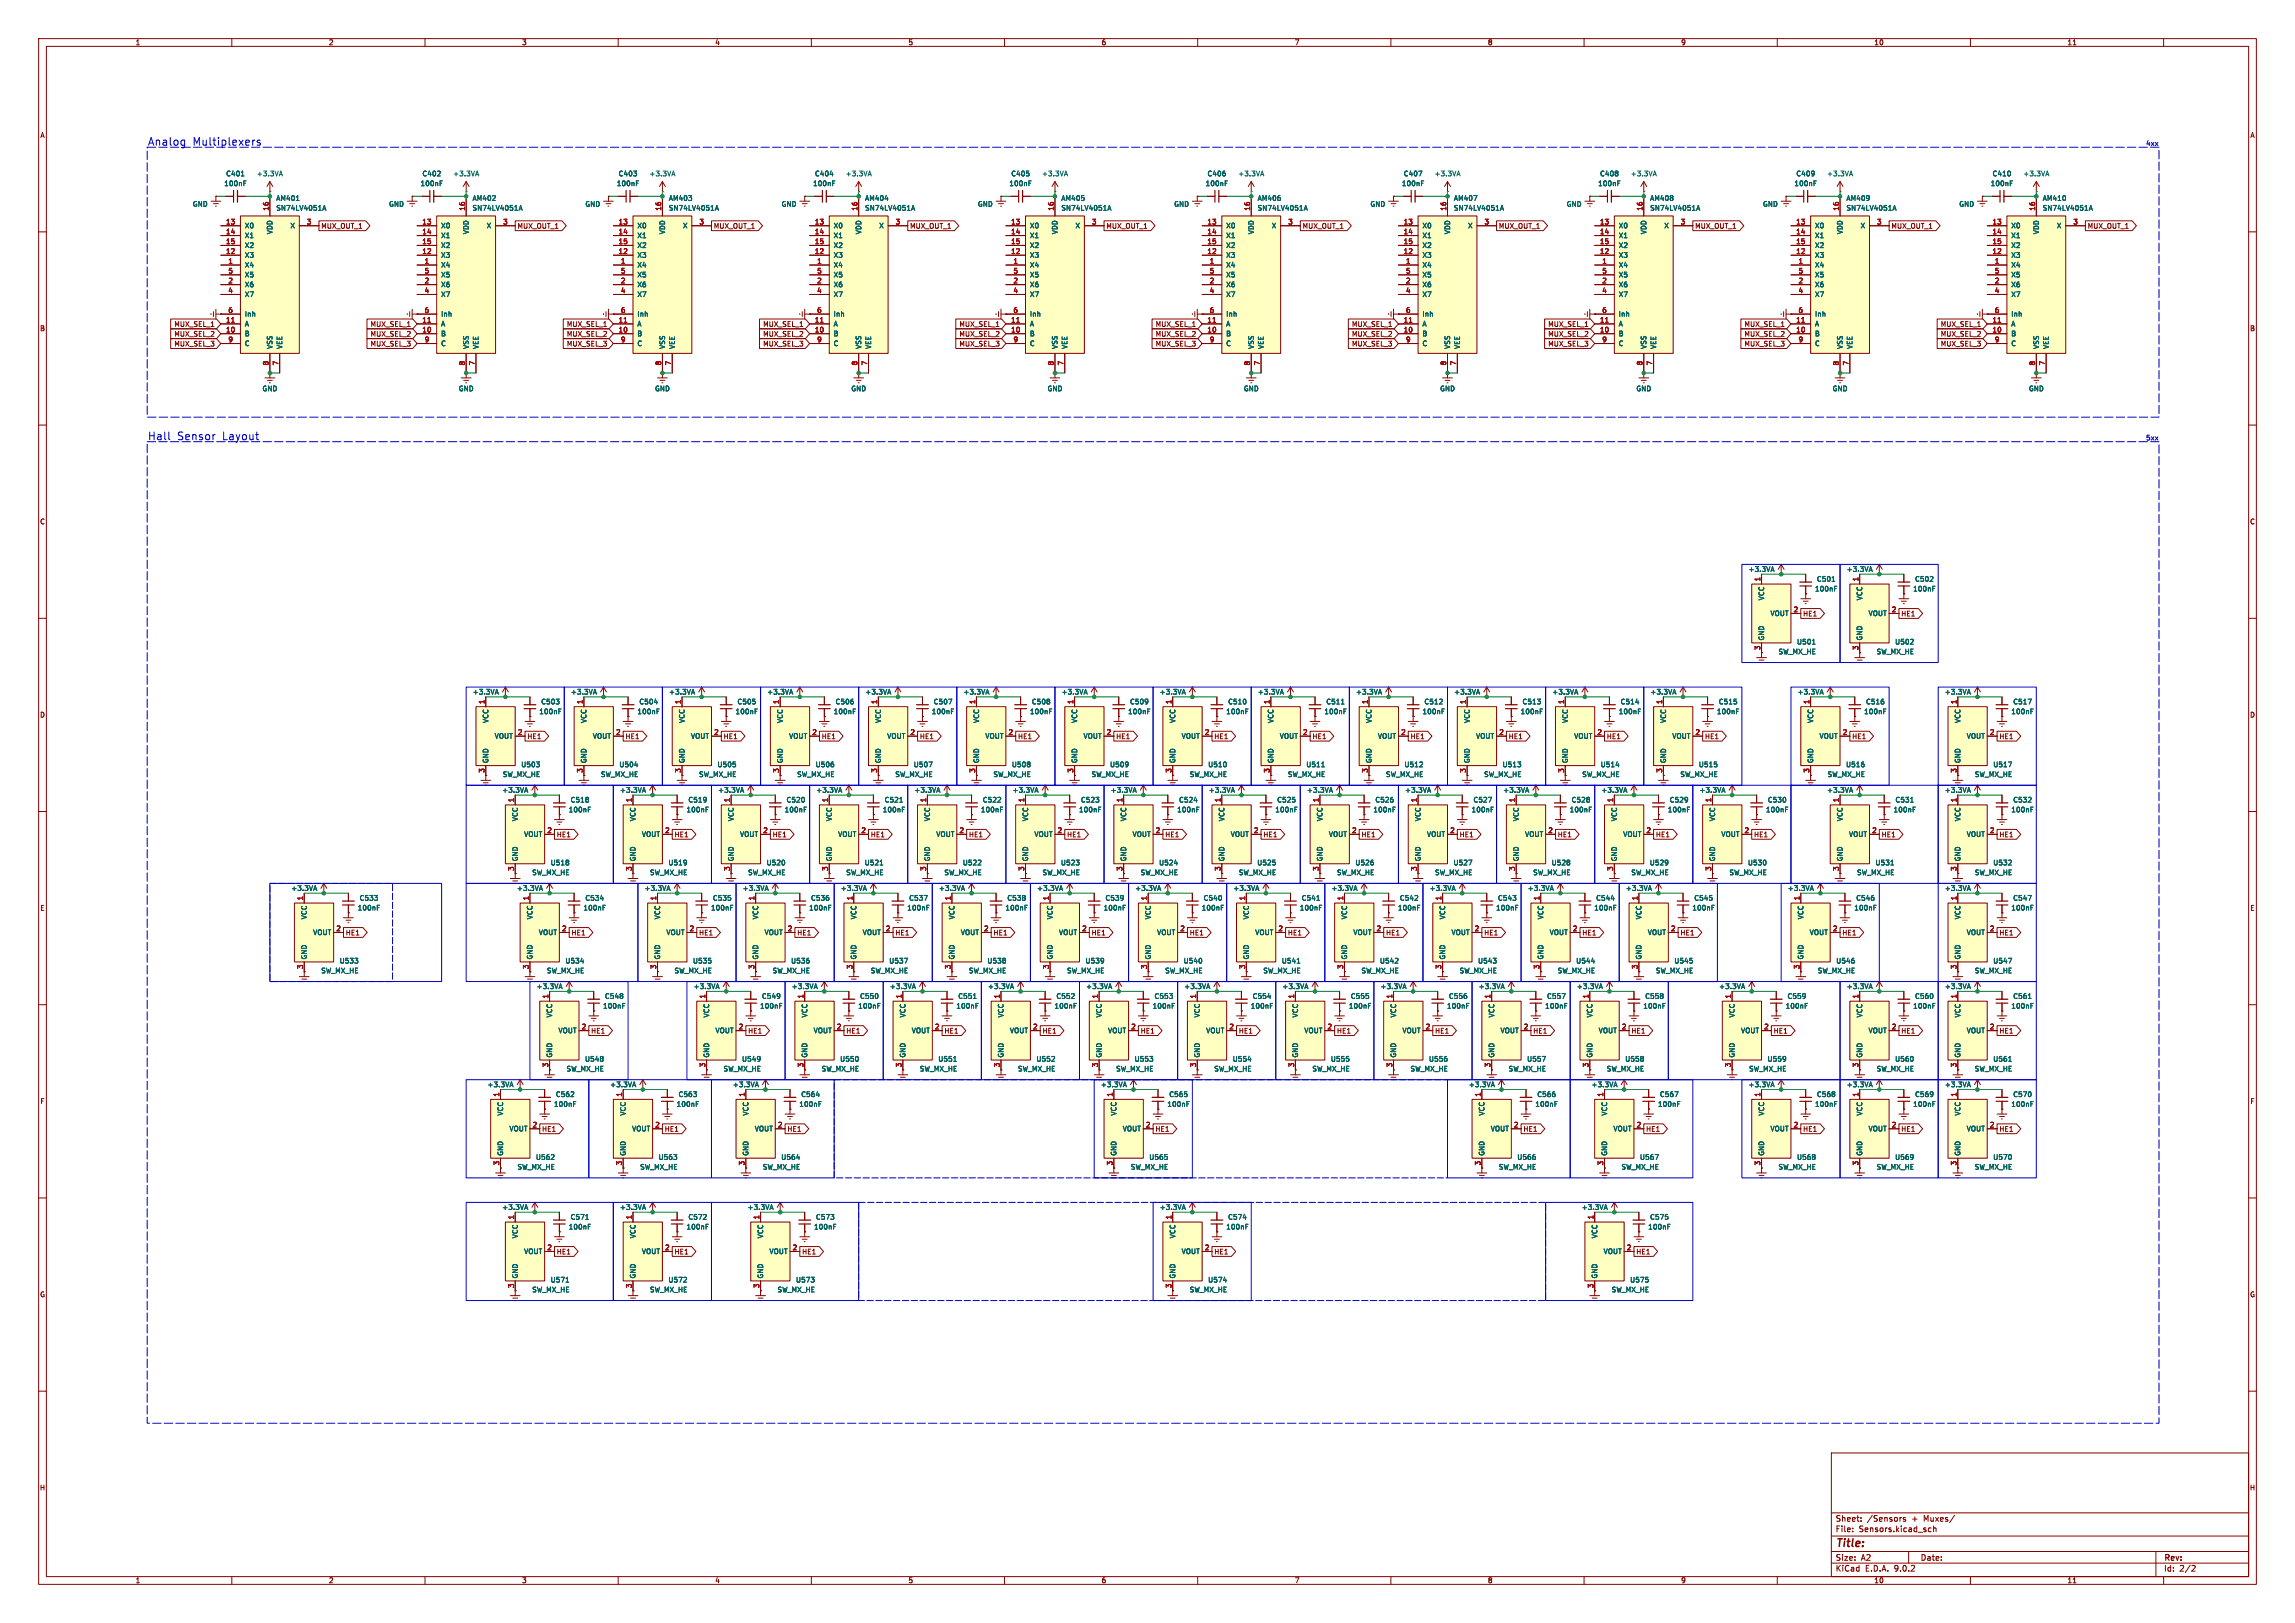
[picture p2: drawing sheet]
<svg xmlns="http://www.w3.org/2000/svg" width="594mm" height="420mm" viewBox="0 0 594 420" stroke-linecap="round" stroke-linejoin="round" font-family="sans-serif">
<defs><g id="words">
<g font-size="2.8" fill="#0000c2">
<text x="38.1" y="37.9">Analog</text>
<text x="50" y="37.9">Multiplexers</text>
<text x="38.1" y="114.1">Hall</text>
<text x="46" y="114.1">Sensor</text>
<text x="57.9" y="114.1">Layout</text>
</g>
<text font-size="2.8" fill="#840000" x="475" y="400.9">Title:</text>
<g font-size="2.1" fill="#840000">
<text x="475" y="394">Sheet:</text>
<text x="483.2" y="394">/Sensors</text>
<text x="494.9" y="394">+</text>
<text x="498" y="394">Muxes/</text>
<text x="475" y="396.7">File:</text>
<text x="481.1" y="396.7">Sensors.kicad_sch</text>
<text x="475" y="406.9">KiCad</text>
<text x="475" y="404.1">Size:</text>
<text x="481.7" y="404.1">A2</text>
<text x="482.7" y="406.9">E.D.A.</text>
<text x="490.3" y="406.9">9.0.2</text>
<text x="497" y="404.1">Date:</text>
<text x="560" y="404.3">Rev:</text>
<text x="560" y="406.9">Id:</text>
<text x="564.1" y="406.9">2/2</text>
</g>
<g font-size="1.8" fill="#840000">
<text x="35" y="11.9">1</text>
<text x="85" y="11.9">2</text>
<text x="135" y="11.9">3</text>
<text x="185" y="11.9">4</text>
<text x="235" y="11.9">5</text>
<text x="285" y="11.9">6</text>
<text x="335" y="11.9">7</text>
<text x="385" y="11.9">8</text>
<text x="435" y="11.9">9</text>
<text x="485" y="11.9">10</text>
<text x="535" y="11.9">11</text>
<text x="10.3" y="35.9">A</text>
<text x="582.3" y="35.9">A</text>
<text x="83" y="59.4">MUX_OUT_1</text>
<text x="133.8" y="59.4">MUX_OUT_1</text>
<text x="184.6" y="59.4">MUX_OUT_1</text>
<text x="235.4" y="59.4">MUX_OUT_1</text>
<text x="286.2" y="59.4">MUX_OUT_1</text>
<text x="337" y="59.4">MUX_OUT_1</text>
<text x="387.8" y="59.4">MUX_OUT_1</text>
<text x="438.6" y="59.4">MUX_OUT_1</text>
<text x="489.4" y="59.4">MUX_OUT_1</text>
<text x="540.2" y="59.4">MUX_OUT_1</text>
<text x="10.3" y="85.9">B</text>
<text x="45" y="87.3">MUX_SEL_2</text>
<text x="45" y="89.9">MUX_SEL_3</text>
<text x="45" y="84.8">MUX_SEL_1</text>
<text x="95.8" y="87.3">MUX_SEL_2</text>
<text x="95.8" y="89.9">MUX_SEL_3</text>
<text x="95.8" y="84.8">MUX_SEL_1</text>
<text x="146.6" y="84.8">MUX_SEL_1</text>
<text x="146.6" y="87.3">MUX_SEL_2</text>
<text x="146.6" y="89.9">MUX_SEL_3</text>
<text x="197.4" y="89.9">MUX_SEL_3</text>
<text x="197.4" y="84.8">MUX_SEL_1</text>
<text x="197.4" y="87.3">MUX_SEL_2</text>
<text x="248.2" y="84.8">MUX_SEL_1</text>
<text x="248.2" y="89.9">MUX_SEL_3</text>
<text x="248.2" y="87.3">MUX_SEL_2</text>
<text x="299" y="84.8">MUX_SEL_1</text>
<text x="299" y="89.9">MUX_SEL_3</text>
<text x="299" y="87.3">MUX_SEL_2</text>
<text x="349.8" y="87.3">MUX_SEL_2</text>
<text x="349.8" y="89.9">MUX_SEL_3</text>
<text x="349.8" y="84.8">MUX_SEL_1</text>
<text x="400.6" y="89.9">MUX_SEL_3</text>
<text x="400.6" y="87.3">MUX_SEL_2</text>
<text x="400.6" y="84.8">MUX_SEL_1</text>
<text x="451.4" y="87.3">MUX_SEL_2</text>
<text x="451.4" y="89.9">MUX_SEL_3</text>
<text x="451.4" y="84.8">MUX_SEL_1</text>
<text x="502.2" y="87.3">MUX_SEL_2</text>
<text x="502.2" y="89.9">MUX_SEL_3</text>
<text x="502.2" y="84.8">MUX_SEL_1</text>
<text x="582.3" y="85.9">B</text>
<text x="10.3" y="135.9">C</text>
<text x="582.3" y="135.9">C</text>
<text x="466.6" y="159.7">HE1</text>
<text x="492" y="159.7">HE1</text>
<text x="10.3" y="185.9">D</text>
<text x="582.3" y="185.9">D</text>
<text x="136.4" y="191.5">HE1</text>
<text x="161.8" y="191.5">HE1</text>
<text x="187.2" y="191.5">HE1</text>
<text x="212.6" y="191.5">HE1</text>
<text x="238" y="191.5">HE1</text>
<text x="263.4" y="191.5">HE1</text>
<text x="288.8" y="191.5">HE1</text>
<text x="314.2" y="191.5">HE1</text>
<text x="339.6" y="191.5">HE1</text>
<text x="365" y="191.5">HE1</text>
<text x="390.4" y="191.5">HE1</text>
<text x="415.8" y="191.5">HE1</text>
<text x="441.2" y="191.5">HE1</text>
<text x="479.3" y="191.5">HE1</text>
<text x="517.4" y="191.5">HE1</text>
<text x="144" y="216.9">HE1</text>
<text x="174.5" y="216.9">HE1</text>
<text x="199.9" y="216.9">HE1</text>
<text x="225.3" y="216.9">HE1</text>
<text x="250.7" y="216.9">HE1</text>
<text x="276.1" y="216.9">HE1</text>
<text x="301.5" y="216.9">HE1</text>
<text x="326.9" y="216.9">HE1</text>
<text x="352.3" y="216.9">HE1</text>
<text x="377.7" y="216.9">HE1</text>
<text x="403.1" y="216.9">HE1</text>
<text x="428.5" y="216.9">HE1</text>
<text x="453.9" y="216.9">HE1</text>
<text x="486.9" y="216.9">HE1</text>
<text x="517.4" y="216.9">HE1</text>
<text x="10.3" y="235.9">E</text>
<text x="582.3" y="235.9">E</text>
<text x="89.4" y="242.3">HE1</text>
<text x="147.8" y="242.3">HE1</text>
<text x="180.8" y="242.3">HE1</text>
<text x="206.2" y="242.3">HE1</text>
<text x="231.6" y="242.3">HE1</text>
<text x="257" y="242.3">HE1</text>
<text x="282.4" y="242.3">HE1</text>
<text x="307.8" y="242.3">HE1</text>
<text x="333.2" y="242.3">HE1</text>
<text x="358.6" y="242.3">HE1</text>
<text x="384" y="242.3">HE1</text>
<text x="409.4" y="242.3">HE1</text>
<text x="434.8" y="242.3">HE1</text>
<text x="476.7" y="242.3">HE1</text>
<text x="517.4" y="242.3">HE1</text>
<text x="152.9" y="267.7">HE1</text>
<text x="193.5" y="267.7">HE1</text>
<text x="218.9" y="267.7">HE1</text>
<text x="244.3" y="267.7">HE1</text>
<text x="269.7" y="267.7">HE1</text>
<text x="295.1" y="267.7">HE1</text>
<text x="320.5" y="267.7">HE1</text>
<text x="345.9" y="267.7">HE1</text>
<text x="371.3" y="267.7">HE1</text>
<text x="396.7" y="267.7">HE1</text>
<text x="422.1" y="267.7">HE1</text>
<text x="458.9" y="267.7">HE1</text>
<text x="492" y="267.7">HE1</text>
<text x="517.4" y="267.7">HE1</text>
<text x="10.3" y="285.9">F</text>
<text x="582.3" y="285.9">F</text>
<text x="140.2" y="293.1">HE1</text>
<text x="171.9" y="293.1">HE1</text>
<text x="203.7" y="293.1">HE1</text>
<text x="298.9" y="293.1">HE1</text>
<text x="394.2" y="293.1">HE1</text>
<text x="425.9" y="293.1">HE1</text>
<text x="466.6" y="293.1">HE1</text>
<text x="492" y="293.1">HE1</text>
<text x="517.4" y="293.1">HE1</text>
<text x="144" y="324.8">HE1</text>
<text x="174.5" y="324.8">HE1</text>
<text x="207.5" y="324.8">HE1</text>
<text x="314.2" y="324.8">HE1</text>
<text x="423.4" y="324.8">HE1</text>
<text x="10.3" y="335.9">G</text>
<text x="582.3" y="335.9">G</text>
<text x="10.2" y="385.9">H</text>
<text x="582.2" y="385.9">H</text>
<text x="35" y="409.9">1</text>
<text x="85" y="409.9">2</text>
<text x="135" y="409.9">3</text>
<text x="185" y="409.9">4</text>
<text x="235" y="409.9">5</text>
<text x="285" y="409.9">6</text>
<text x="335" y="409.9">7</text>
<text x="385" y="409.9">8</text>
<text x="435" y="409.9">9</text>
<text x="485" y="409.9">10</text>
<text x="535" y="409.9">11</text>
</g>
<g font-size="1.8" fill="#0000c2">
<text x="555.3" y="37.9">4xx</text>
<text x="555.3" y="114.1">5xx</text>
</g>
<g font-size="1.8" fill="#006464">
<text x="58.4" y="45.8">C401</text>
<text x="66.4" y="45.8">+3.3VA</text>
<text x="109.2" y="45.8">C402</text>
<text x="117.2" y="45.8">+3.3VA</text>
<text x="160" y="45.8">C403</text>
<text x="168" y="45.8">+3.3VA</text>
<text x="210.8" y="45.8">C404</text>
<text x="218.8" y="45.8">+3.3VA</text>
<text x="261.6" y="45.8">C405</text>
<text x="269.6" y="45.8">+3.3VA</text>
<text x="312.4" y="45.8">C406</text>
<text x="320.4" y="45.8">+3.3VA</text>
<text x="363.2" y="45.8">C407</text>
<text x="371.2" y="45.8">+3.3VA</text>
<text x="414" y="45.8">C408</text>
<text x="422" y="45.8">+3.3VA</text>
<text x="464.8" y="45.8">C409</text>
<text x="472.8" y="45.8">+3.3VA</text>
<text x="515.6" y="45.8">C410</text>
<text x="523.6" y="45.8">+3.3VA</text>
<text x="49.8" y="53.7">GND</text>
<text x="57.9" y="48.4">100nF</text>
<text x="71.4" y="52.2">AM401</text>
<text x="100.6" y="53.7">GND</text>
<text x="108.7" y="48.4">100nF</text>
<text x="122.2" y="52.2">AM402</text>
<text x="151.4" y="53.7">GND</text>
<text x="159.5" y="48.4">100nF</text>
<text x="173" y="52.2">AM403</text>
<text x="202.2" y="53.7">GND</text>
<text x="210.3" y="48.4">100nF</text>
<text x="223.8" y="52.2">AM404</text>
<text x="253" y="53.7">GND</text>
<text x="261.1" y="48.4">100nF</text>
<text x="274.6" y="52.2">AM405</text>
<text x="303.8" y="53.7">GND</text>
<text x="311.9" y="48.4">100nF</text>
<text x="325.4" y="52.2">AM406</text>
<text x="354.6" y="53.7">GND</text>
<text x="362.7" y="48.4">100nF</text>
<text x="376.2" y="52.2">AM407</text>
<text x="405.4" y="53.7">GND</text>
<text x="413.5" y="48.4">100nF</text>
<text x="427" y="52.2">AM408</text>
<text x="456.2" y="53.7">GND</text>
<text x="464.3" y="48.4">100nF</text>
<text x="477.8" y="52.2">AM409</text>
<text x="507" y="53.7">GND</text>
<text x="515.1" y="48.4">100nF</text>
<text x="528.6" y="52.2">AM410</text>
<text x="63.2" y="59.3">X0</text>
<text x="71.4" y="54.7">SN74LV4051A</text>
<text x="75" y="59.3">X</text>
<text x="114" y="59.3">X0</text>
<text x="122.2" y="54.7">SN74LV4051A</text>
<text x="125.8" y="59.3">X</text>
<text x="164.8" y="59.3">X0</text>
<text x="173" y="54.7">SN74LV4051A</text>
<text x="176.6" y="59.3">X</text>
<text x="215.6" y="59.3">X0</text>
<text x="223.8" y="54.7">SN74LV4051A</text>
<text x="227.4" y="59.3">X</text>
<text x="266.4" y="59.3">X0</text>
<text x="274.6" y="54.7">SN74LV4051A</text>
<text x="278.2" y="59.3">X</text>
<text x="317.2" y="59.3">X0</text>
<text x="325.4" y="54.7">SN74LV4051A</text>
<text x="329" y="59.3">X</text>
<text x="368" y="59.3">X0</text>
<text x="376.2" y="54.7">SN74LV4051A</text>
<text x="379.8" y="59.3">X</text>
<text x="418.8" y="59.3">X0</text>
<text x="427" y="54.7">SN74LV4051A</text>
<text x="430.6" y="59.3">X</text>
<text x="469.6" y="59.3">X0</text>
<text x="477.8" y="54.7">SN74LV4051A</text>
<text x="481.4" y="59.3">X</text>
<text x="520.4" y="59.3">X0</text>
<text x="528.6" y="54.7">SN74LV4051A</text>
<text x="532.2" y="59.3">X</text>
<text x="63.2" y="61.8">X1</text>
<text x="63.2" y="64.4">X2</text>
<text x="70.7" y="60.7" transform="rotate(-90 70.7 60.7)">VDD</text>
<text x="114" y="61.8">X1</text>
<text x="114" y="64.4">X2</text>
<text x="121.5" y="60.7" transform="rotate(-90 121.5 60.7)">VDD</text>
<text x="164.8" y="61.8">X1</text>
<text x="164.8" y="64.4">X2</text>
<text x="172.3" y="60.7" transform="rotate(-90 172.3 60.7)">VDD</text>
<text x="215.6" y="61.8">X1</text>
<text x="215.6" y="64.4">X2</text>
<text x="223.1" y="60.7" transform="rotate(-90 223.1 60.7)">VDD</text>
<text x="266.4" y="61.8">X1</text>
<text x="266.4" y="64.4">X2</text>
<text x="273.9" y="60.7" transform="rotate(-90 273.9 60.7)">VDD</text>
<text x="317.2" y="61.8">X1</text>
<text x="317.2" y="64.4">X2</text>
<text x="324.7" y="60.7" transform="rotate(-90 324.7 60.7)">VDD</text>
<text x="368" y="61.8">X1</text>
<text x="368" y="64.4">X2</text>
<text x="375.5" y="60.7" transform="rotate(-90 375.5 60.7)">VDD</text>
<text x="418.8" y="61.8">X1</text>
<text x="418.8" y="64.4">X2</text>
<text x="426.3" y="60.7" transform="rotate(-90 426.3 60.7)">VDD</text>
<text x="469.6" y="61.8">X1</text>
<text x="469.6" y="64.4">X2</text>
<text x="477.1" y="60.7" transform="rotate(-90 477.1 60.7)">VDD</text>
<text x="520.4" y="61.8">X1</text>
<text x="520.4" y="64.4">X2</text>
<text x="527.9" y="60.7" transform="rotate(-90 527.9 60.7)">VDD</text>
<text x="63.2" y="66.9">X3</text>
<text x="63.2" y="69.4">X4</text>
<text x="63.2" y="72">X5</text>
<text x="114" y="66.9">X3</text>
<text x="114" y="69.4">X4</text>
<text x="114" y="72">X5</text>
<text x="164.8" y="66.9">X3</text>
<text x="164.8" y="69.4">X4</text>
<text x="164.8" y="72">X5</text>
<text x="215.6" y="66.9">X3</text>
<text x="215.6" y="69.4">X4</text>
<text x="215.6" y="72">X5</text>
<text x="266.4" y="66.9">X3</text>
<text x="266.4" y="69.4">X4</text>
<text x="266.4" y="72">X5</text>
<text x="317.2" y="66.9">X3</text>
<text x="317.2" y="69.4">X4</text>
<text x="317.2" y="72">X5</text>
<text x="368" y="66.9">X3</text>
<text x="368" y="69.4">X4</text>
<text x="368" y="72">X5</text>
<text x="418.8" y="66.9">X3</text>
<text x="418.8" y="69.4">X4</text>
<text x="418.8" y="72">X5</text>
<text x="469.6" y="66.9">X3</text>
<text x="469.6" y="69.4">X4</text>
<text x="469.6" y="72">X5</text>
<text x="520.4" y="66.9">X3</text>
<text x="520.4" y="69.4">X4</text>
<text x="520.4" y="72">X5</text>
<text x="63.2" y="74.5">X6</text>
<text x="63.2" y="77.1">X7</text>
<text x="114" y="74.5">X6</text>
<text x="114" y="77.1">X7</text>
<text x="164.8" y="74.5">X6</text>
<text x="164.8" y="77.1">X7</text>
<text x="215.6" y="74.5">X6</text>
<text x="215.6" y="77.1">X7</text>
<text x="266.4" y="74.5">X6</text>
<text x="266.4" y="77.1">X7</text>
<text x="317.2" y="74.5">X6</text>
<text x="317.2" y="77.1">X7</text>
<text x="368" y="74.5">X6</text>
<text x="368" y="77.1">X7</text>
<text x="418.8" y="74.5">X6</text>
<text x="418.8" y="77.1">X7</text>
<text x="469.6" y="74.5">X6</text>
<text x="469.6" y="77.1">X7</text>
<text x="520.4" y="74.5">X6</text>
<text x="520.4" y="77.1">X7</text>
<text x="63.2" y="82.1">Inh</text>
<text x="114" y="82.1">Inh</text>
<text x="164.8" y="82.1">Inh</text>
<text x="215.6" y="82.1">Inh</text>
<text x="266.4" y="82.1">Inh</text>
<text x="317.2" y="82.1">Inh</text>
<text x="368" y="82.1">Inh</text>
<text x="418.8" y="82.1">Inh</text>
<text x="469.6" y="82.1">Inh</text>
<text x="520.4" y="82.1">Inh</text>
<text x="63.2" y="84.7">A</text>
<text x="63.2" y="87.2">B</text>
<text x="63.2" y="89.8">C</text>
<text x="114" y="84.7">A</text>
<text x="114" y="87.2">B</text>
<text x="114" y="89.8">C</text>
<text x="164.8" y="84.7">A</text>
<text x="164.8" y="87.2">B</text>
<text x="164.8" y="89.8">C</text>
<text x="215.6" y="84.7">A</text>
<text x="215.6" y="87.2">B</text>
<text x="215.6" y="89.8">C</text>
<text x="266.4" y="84.7">A</text>
<text x="266.4" y="87.2">B</text>
<text x="266.4" y="89.8">C</text>
<text x="317.2" y="84.7">A</text>
<text x="317.2" y="87.2">B</text>
<text x="317.2" y="89.8">C</text>
<text x="368" y="84.7">A</text>
<text x="368" y="87.2">B</text>
<text x="368" y="89.8">C</text>
<text x="418.8" y="84.7">A</text>
<text x="418.8" y="87.2">B</text>
<text x="418.8" y="89.8">C</text>
<text x="469.6" y="84.7">A</text>
<text x="469.6" y="87.2">B</text>
<text x="469.6" y="89.8">C</text>
<text x="520.4" y="84.7">A</text>
<text x="520.4" y="87.2">B</text>
<text x="520.4" y="89.8">C</text>
<text x="70.7" y="90.4" transform="rotate(-90 70.7 90.4)">VSS</text>
<text x="73.3" y="90.4" transform="rotate(-90 73.3 90.4)">VEE</text>
<text x="121.5" y="90.4" transform="rotate(-90 121.5 90.4)">VSS</text>
<text x="124.1" y="90.4" transform="rotate(-90 124.1 90.4)">VEE</text>
<text x="172.3" y="90.4" transform="rotate(-90 172.3 90.4)">VSS</text>
<text x="174.9" y="90.4" transform="rotate(-90 174.9 90.4)">VEE</text>
<text x="223.1" y="90.4" transform="rotate(-90 223.1 90.4)">VSS</text>
<text x="225.7" y="90.4" transform="rotate(-90 225.7 90.4)">VEE</text>
<text x="273.9" y="90.4" transform="rotate(-90 273.9 90.4)">VSS</text>
<text x="276.5" y="90.4" transform="rotate(-90 276.5 90.4)">VEE</text>
<text x="324.7" y="90.4" transform="rotate(-90 324.7 90.4)">VSS</text>
<text x="327.3" y="90.4" transform="rotate(-90 327.3 90.4)">VEE</text>
<text x="375.5" y="90.4" transform="rotate(-90 375.5 90.4)">VSS</text>
<text x="378.1" y="90.4" transform="rotate(-90 378.1 90.4)">VEE</text>
<text x="426.3" y="90.4" transform="rotate(-90 426.3 90.4)">VSS</text>
<text x="428.9" y="90.4" transform="rotate(-90 428.9 90.4)">VEE</text>
<text x="477.1" y="90.4" transform="rotate(-90 477.1 90.4)">VSS</text>
<text x="479.7" y="90.4" transform="rotate(-90 479.7 90.4)">VEE</text>
<text x="527.9" y="90.4" transform="rotate(-90 527.9 90.4)">VSS</text>
<text x="530.5" y="90.4" transform="rotate(-90 530.5 90.4)">VEE</text>
<text x="67.8" y="101.4">GND</text>
<text x="118.6" y="101.4">GND</text>
<text x="169.4" y="101.4">GND</text>
<text x="220.2" y="101.4">GND</text>
<text x="271" y="101.4">GND</text>
<text x="321.8" y="101.4">GND</text>
<text x="372.6" y="101.4">GND</text>
<text x="423.4" y="101.4">GND</text>
<text x="474.2" y="101.4">GND</text>
<text x="525" y="101.4">GND</text>
<text x="452.4" y="148.2">+3.3VA</text>
<text x="477.8" y="148.2">+3.3VA</text>
<text x="456.8" y="155.5" transform="rotate(-90 456.8 155.5)">VCC</text>
<text x="469.7" y="153.3">100nF</text>
<text x="470.1" y="150.7">C501</text>
<text x="482.2" y="155.5" transform="rotate(-90 482.2 155.5)">VCC</text>
<text x="495.1" y="153.3">100nF</text>
<text x="495.5" y="150.7">C502</text>
<text x="458.1" y="159.6">VOUT</text>
<text x="483.5" y="159.6">VOUT</text>
<text x="456.8" y="165.9" transform="rotate(-90 456.8 165.9)">GND</text>
<text x="465" y="167">U501</text>
<text x="482.2" y="165.9" transform="rotate(-90 482.2 165.9)">GND</text>
<text x="490.4" y="167">U502</text>
<text x="460.2" y="169.5">SW_MX_HE</text>
<text x="485.6" y="169.5">SW_MX_HE</text>
<text x="122.2" y="179.9">+3.3VA</text>
<text x="147.6" y="179.9">+3.3VA</text>
<text x="173" y="179.9">+3.3VA</text>
<text x="198.4" y="179.9">+3.3VA</text>
<text x="223.8" y="179.9">+3.3VA</text>
<text x="249.2" y="179.9">+3.3VA</text>
<text x="274.6" y="179.9">+3.3VA</text>
<text x="300" y="179.9">+3.3VA</text>
<text x="325.4" y="179.9">+3.3VA</text>
<text x="350.8" y="179.9">+3.3VA</text>
<text x="376.2" y="179.9">+3.3VA</text>
<text x="401.6" y="179.9">+3.3VA</text>
<text x="427" y="179.9">+3.3VA</text>
<text x="465.1" y="179.9">+3.3VA</text>
<text x="503.2" y="179.9">+3.3VA</text>
<text x="139.5" y="185">100nF</text>
<text x="139.9" y="182.5">C503</text>
<text x="164.9" y="185">100nF</text>
<text x="165.3" y="182.5">C504</text>
<text x="190.3" y="185">100nF</text>
<text x="190.7" y="182.5">C505</text>
<text x="215.7" y="185">100nF</text>
<text x="216.1" y="182.5">C506</text>
<text x="241.1" y="185">100nF</text>
<text x="241.5" y="182.5">C507</text>
<text x="266.5" y="185">100nF</text>
<text x="266.9" y="182.5">C508</text>
<text x="291.9" y="185">100nF</text>
<text x="292.3" y="182.5">C509</text>
<text x="317.3" y="185">100nF</text>
<text x="317.7" y="182.5">C510</text>
<text x="342.7" y="185">100nF</text>
<text x="343.1" y="182.5">C511</text>
<text x="368.1" y="185">100nF</text>
<text x="368.5" y="182.5">C512</text>
<text x="393.5" y="185">100nF</text>
<text x="393.9" y="182.5">C513</text>
<text x="418.9" y="185">100nF</text>
<text x="419.3" y="182.5">C514</text>
<text x="444.3" y="185">100nF</text>
<text x="444.7" y="182.5">C515</text>
<text x="482.4" y="185">100nF</text>
<text x="482.8" y="182.5">C516</text>
<text x="520.5" y="185">100nF</text>
<text x="520.9" y="182.5">C517</text>
<text x="126.6" y="187.2" transform="rotate(-90 126.6 187.2)">VCC</text>
<text x="127.9" y="191.4">VOUT</text>
<text x="152" y="187.2" transform="rotate(-90 152 187.2)">VCC</text>
<text x="153.3" y="191.4">VOUT</text>
<text x="177.4" y="187.2" transform="rotate(-90 177.4 187.2)">VCC</text>
<text x="178.7" y="191.4">VOUT</text>
<text x="202.8" y="187.2" transform="rotate(-90 202.8 187.2)">VCC</text>
<text x="204.1" y="191.4">VOUT</text>
<text x="228.2" y="187.2" transform="rotate(-90 228.2 187.2)">VCC</text>
<text x="229.5" y="191.4">VOUT</text>
<text x="253.6" y="187.2" transform="rotate(-90 253.6 187.2)">VCC</text>
<text x="254.9" y="191.4">VOUT</text>
<text x="279" y="187.2" transform="rotate(-90 279 187.2)">VCC</text>
<text x="280.3" y="191.4">VOUT</text>
<text x="304.4" y="187.2" transform="rotate(-90 304.4 187.2)">VCC</text>
<text x="305.7" y="191.4">VOUT</text>
<text x="329.8" y="187.2" transform="rotate(-90 329.8 187.2)">VCC</text>
<text x="331.1" y="191.4">VOUT</text>
<text x="355.2" y="187.2" transform="rotate(-90 355.2 187.2)">VCC</text>
<text x="356.5" y="191.4">VOUT</text>
<text x="380.6" y="187.2" transform="rotate(-90 380.6 187.2)">VCC</text>
<text x="381.9" y="191.4">VOUT</text>
<text x="406" y="187.2" transform="rotate(-90 406 187.2)">VCC</text>
<text x="407.3" y="191.4">VOUT</text>
<text x="431.4" y="187.2" transform="rotate(-90 431.4 187.2)">VCC</text>
<text x="432.7" y="191.4">VOUT</text>
<text x="469.5" y="187.2" transform="rotate(-90 469.5 187.2)">VCC</text>
<text x="470.8" y="191.4">VOUT</text>
<text x="507.6" y="187.2" transform="rotate(-90 507.6 187.2)">VCC</text>
<text x="508.9" y="191.4">VOUT</text>
<text x="126.6" y="197.6" transform="rotate(-90 126.6 197.6)">GND</text>
<text x="152" y="197.6" transform="rotate(-90 152 197.6)">GND</text>
<text x="177.4" y="197.6" transform="rotate(-90 177.4 197.6)">GND</text>
<text x="202.8" y="197.6" transform="rotate(-90 202.8 197.6)">GND</text>
<text x="228.2" y="197.6" transform="rotate(-90 228.2 197.6)">GND</text>
<text x="253.6" y="197.6" transform="rotate(-90 253.6 197.6)">GND</text>
<text x="279" y="197.6" transform="rotate(-90 279 197.6)">GND</text>
<text x="304.4" y="197.6" transform="rotate(-90 304.4 197.6)">GND</text>
<text x="329.8" y="197.6" transform="rotate(-90 329.8 197.6)">GND</text>
<text x="355.2" y="197.6" transform="rotate(-90 355.2 197.6)">GND</text>
<text x="380.6" y="197.6" transform="rotate(-90 380.6 197.6)">GND</text>
<text x="406" y="197.6" transform="rotate(-90 406 197.6)">GND</text>
<text x="431.4" y="197.6" transform="rotate(-90 431.4 197.6)">GND</text>
<text x="469.5" y="197.6" transform="rotate(-90 469.5 197.6)">GND</text>
<text x="507.6" y="197.6" transform="rotate(-90 507.6 197.6)">GND</text>
<text x="130" y="201.3">SW_MX_HE</text>
<text x="134.8" y="198.7">U503</text>
<text x="155.4" y="201.3">SW_MX_HE</text>
<text x="160.2" y="198.7">U504</text>
<text x="180.8" y="201.3">SW_MX_HE</text>
<text x="185.6" y="198.7">U505</text>
<text x="206.2" y="201.3">SW_MX_HE</text>
<text x="211" y="198.7">U506</text>
<text x="231.6" y="201.3">SW_MX_HE</text>
<text x="236.4" y="198.7">U507</text>
<text x="257" y="201.3">SW_MX_HE</text>
<text x="261.8" y="198.7">U508</text>
<text x="282.4" y="201.3">SW_MX_HE</text>
<text x="287.2" y="198.7">U509</text>
<text x="307.8" y="201.3">SW_MX_HE</text>
<text x="312.6" y="198.7">U510</text>
<text x="333.2" y="201.3">SW_MX_HE</text>
<text x="338" y="198.7">U511</text>
<text x="358.6" y="201.3">SW_MX_HE</text>
<text x="363.4" y="198.7">U512</text>
<text x="384" y="201.3">SW_MX_HE</text>
<text x="388.8" y="198.7">U513</text>
<text x="409.4" y="201.3">SW_MX_HE</text>
<text x="414.2" y="198.7">U514</text>
<text x="434.8" y="201.3">SW_MX_HE</text>
<text x="439.6" y="198.7">U515</text>
<text x="472.9" y="201.3">SW_MX_HE</text>
<text x="477.7" y="198.7">U516</text>
<text x="511" y="201.3">SW_MX_HE</text>
<text x="515.8" y="198.7">U517</text>
<text x="129.9" y="205.3">+3.3VA</text>
<text x="147.6" y="207.9">C518</text>
<text x="160.3" y="205.3">+3.3VA</text>
<text x="178" y="207.9">C519</text>
<text x="185.7" y="205.3">+3.3VA</text>
<text x="203.4" y="207.9">C520</text>
<text x="211.1" y="205.3">+3.3VA</text>
<text x="228.8" y="207.9">C521</text>
<text x="236.5" y="205.3">+3.3VA</text>
<text x="254.2" y="207.9">C522</text>
<text x="261.9" y="205.3">+3.3VA</text>
<text x="279.6" y="207.9">C523</text>
<text x="287.3" y="205.3">+3.3VA</text>
<text x="305" y="207.9">C524</text>
<text x="312.7" y="205.3">+3.3VA</text>
<text x="330.4" y="207.9">C525</text>
<text x="338.1" y="205.3">+3.3VA</text>
<text x="355.8" y="207.9">C526</text>
<text x="363.5" y="205.3">+3.3VA</text>
<text x="381.2" y="207.9">C527</text>
<text x="388.9" y="205.3">+3.3VA</text>
<text x="406.6" y="207.9">C528</text>
<text x="414.3" y="205.3">+3.3VA</text>
<text x="432" y="207.9">C529</text>
<text x="439.7" y="205.3">+3.3VA</text>
<text x="457.4" y="207.9">C530</text>
<text x="472.8" y="205.3">+3.3VA</text>
<text x="490.5" y="207.9">C531</text>
<text x="503.2" y="205.3">+3.3VA</text>
<text x="520.9" y="207.9">C532</text>
<text x="134.2" y="212.6" transform="rotate(-90 134.2 212.6)">VCC</text>
<text x="147.1" y="210.4">100nF</text>
<text x="164.7" y="212.6" transform="rotate(-90 164.7 212.6)">VCC</text>
<text x="177.6" y="210.4">100nF</text>
<text x="190.1" y="212.6" transform="rotate(-90 190.1 212.6)">VCC</text>
<text x="203" y="210.4">100nF</text>
<text x="215.5" y="212.6" transform="rotate(-90 215.5 212.6)">VCC</text>
<text x="228.4" y="210.4">100nF</text>
<text x="240.9" y="212.6" transform="rotate(-90 240.9 212.6)">VCC</text>
<text x="253.8" y="210.4">100nF</text>
<text x="266.3" y="212.6" transform="rotate(-90 266.3 212.6)">VCC</text>
<text x="279.2" y="210.4">100nF</text>
<text x="291.7" y="212.6" transform="rotate(-90 291.7 212.6)">VCC</text>
<text x="304.6" y="210.4">100nF</text>
<text x="317.1" y="212.6" transform="rotate(-90 317.1 212.6)">VCC</text>
<text x="330" y="210.4">100nF</text>
<text x="342.5" y="212.6" transform="rotate(-90 342.5 212.6)">VCC</text>
<text x="355.4" y="210.4">100nF</text>
<text x="367.9" y="212.6" transform="rotate(-90 367.9 212.6)">VCC</text>
<text x="380.8" y="210.4">100nF</text>
<text x="393.3" y="212.6" transform="rotate(-90 393.3 212.6)">VCC</text>
<text x="406.2" y="210.4">100nF</text>
<text x="418.7" y="212.6" transform="rotate(-90 418.7 212.6)">VCC</text>
<text x="431.6" y="210.4">100nF</text>
<text x="444.1" y="212.6" transform="rotate(-90 444.1 212.6)">VCC</text>
<text x="457" y="210.4">100nF</text>
<text x="477.1" y="212.6" transform="rotate(-90 477.1 212.6)">VCC</text>
<text x="490" y="210.4">100nF</text>
<text x="507.6" y="212.6" transform="rotate(-90 507.6 212.6)">VCC</text>
<text x="520.5" y="210.4">100nF</text>
<text x="135.5" y="216.8">VOUT</text>
<text x="166" y="216.8">VOUT</text>
<text x="191.4" y="216.8">VOUT</text>
<text x="216.8" y="216.8">VOUT</text>
<text x="242.2" y="216.8">VOUT</text>
<text x="267.6" y="216.8">VOUT</text>
<text x="293" y="216.8">VOUT</text>
<text x="318.4" y="216.8">VOUT</text>
<text x="343.8" y="216.8">VOUT</text>
<text x="369.2" y="216.8">VOUT</text>
<text x="394.6" y="216.8">VOUT</text>
<text x="420" y="216.8">VOUT</text>
<text x="445.4" y="216.8">VOUT</text>
<text x="478.4" y="216.8">VOUT</text>
<text x="508.9" y="216.8">VOUT</text>
<text x="134.2" y="223" transform="rotate(-90 134.2 223)">GND</text>
<text x="137.6" y="226.7">SW_MX_HE</text>
<text x="142.4" y="224.1">U518</text>
<text x="164.7" y="223" transform="rotate(-90 164.7 223)">GND</text>
<text x="168.1" y="226.7">SW_MX_HE</text>
<text x="172.9" y="224.1">U519</text>
<text x="190.1" y="223" transform="rotate(-90 190.1 223)">GND</text>
<text x="193.5" y="226.7">SW_MX_HE</text>
<text x="198.3" y="224.1">U520</text>
<text x="215.5" y="223" transform="rotate(-90 215.5 223)">GND</text>
<text x="218.9" y="226.7">SW_MX_HE</text>
<text x="223.7" y="224.1">U521</text>
<text x="240.9" y="223" transform="rotate(-90 240.9 223)">GND</text>
<text x="244.3" y="226.7">SW_MX_HE</text>
<text x="249.1" y="224.1">U522</text>
<text x="266.3" y="223" transform="rotate(-90 266.3 223)">GND</text>
<text x="269.7" y="226.7">SW_MX_HE</text>
<text x="274.5" y="224.1">U523</text>
<text x="291.7" y="223" transform="rotate(-90 291.7 223)">GND</text>
<text x="295.1" y="226.7">SW_MX_HE</text>
<text x="299.9" y="224.1">U524</text>
<text x="317.1" y="223" transform="rotate(-90 317.1 223)">GND</text>
<text x="320.5" y="226.7">SW_MX_HE</text>
<text x="325.3" y="224.1">U525</text>
<text x="342.5" y="223" transform="rotate(-90 342.5 223)">GND</text>
<text x="345.9" y="226.7">SW_MX_HE</text>
<text x="350.7" y="224.1">U526</text>
<text x="367.9" y="223" transform="rotate(-90 367.9 223)">GND</text>
<text x="371.3" y="226.7">SW_MX_HE</text>
<text x="376.1" y="224.1">U527</text>
<text x="393.3" y="223" transform="rotate(-90 393.3 223)">GND</text>
<text x="396.7" y="226.7">SW_MX_HE</text>
<text x="401.5" y="224.1">U528</text>
<text x="418.7" y="223" transform="rotate(-90 418.7 223)">GND</text>
<text x="422.1" y="226.7">SW_MX_HE</text>
<text x="426.9" y="224.1">U529</text>
<text x="444.1" y="223" transform="rotate(-90 444.1 223)">GND</text>
<text x="447.5" y="226.7">SW_MX_HE</text>
<text x="452.3" y="224.1">U530</text>
<text x="477.1" y="223" transform="rotate(-90 477.1 223)">GND</text>
<text x="480.5" y="226.7">SW_MX_HE</text>
<text x="485.3" y="224.1">U531</text>
<text x="507.6" y="223" transform="rotate(-90 507.6 223)">GND</text>
<text x="511" y="226.7">SW_MX_HE</text>
<text x="515.8" y="224.1">U532</text>
<text x="75.3" y="230.7">+3.3VA</text>
<text x="93" y="233.3">C533</text>
<text x="133.7" y="230.7">+3.3VA</text>
<text x="151.4" y="233.3">C534</text>
<text x="166.7" y="230.7">+3.3VA</text>
<text x="184.4" y="233.3">C535</text>
<text x="192.1" y="230.7">+3.3VA</text>
<text x="209.8" y="233.3">C536</text>
<text x="217.5" y="230.7">+3.3VA</text>
<text x="235.2" y="233.3">C537</text>
<text x="242.9" y="230.7">+3.3VA</text>
<text x="260.6" y="233.3">C538</text>
<text x="268.3" y="230.7">+3.3VA</text>
<text x="286" y="233.3">C539</text>
<text x="293.7" y="230.7">+3.3VA</text>
<text x="311.4" y="233.3">C540</text>
<text x="319.1" y="230.7">+3.3VA</text>
<text x="336.8" y="233.3">C541</text>
<text x="344.5" y="230.7">+3.3VA</text>
<text x="362.2" y="233.3">C542</text>
<text x="369.9" y="230.7">+3.3VA</text>
<text x="387.6" y="233.3">C543</text>
<text x="395.3" y="230.7">+3.3VA</text>
<text x="413" y="233.3">C544</text>
<text x="420.7" y="230.7">+3.3VA</text>
<text x="438.4" y="233.3">C545</text>
<text x="462.6" y="230.7">+3.3VA</text>
<text x="480.3" y="233.3">C546</text>
<text x="503.2" y="230.7">+3.3VA</text>
<text x="520.9" y="233.3">C547</text>
<text x="79.6" y="238" transform="rotate(-90 79.6 238)">VCC</text>
<text x="92.5" y="235.8">100nF</text>
<text x="138" y="238" transform="rotate(-90 138 238)">VCC</text>
<text x="150.9" y="235.8">100nF</text>
<text x="171" y="238" transform="rotate(-90 171 238)">VCC</text>
<text x="183.9" y="235.8">100nF</text>
<text x="196.4" y="238" transform="rotate(-90 196.4 238)">VCC</text>
<text x="209.3" y="235.8">100nF</text>
<text x="221.8" y="238" transform="rotate(-90 221.8 238)">VCC</text>
<text x="234.7" y="235.8">100nF</text>
<text x="247.2" y="238" transform="rotate(-90 247.2 238)">VCC</text>
<text x="260.1" y="235.8">100nF</text>
<text x="272.6" y="238" transform="rotate(-90 272.6 238)">VCC</text>
<text x="285.5" y="235.8">100nF</text>
<text x="298" y="238" transform="rotate(-90 298 238)">VCC</text>
<text x="310.9" y="235.8">100nF</text>
<text x="323.4" y="238" transform="rotate(-90 323.4 238)">VCC</text>
<text x="336.3" y="235.8">100nF</text>
<text x="348.8" y="238" transform="rotate(-90 348.8 238)">VCC</text>
<text x="361.7" y="235.8">100nF</text>
<text x="374.2" y="238" transform="rotate(-90 374.2 238)">VCC</text>
<text x="387.1" y="235.8">100nF</text>
<text x="399.6" y="238" transform="rotate(-90 399.6 238)">VCC</text>
<text x="412.5" y="235.8">100nF</text>
<text x="425" y="238" transform="rotate(-90 425 238)">VCC</text>
<text x="437.9" y="235.8">100nF</text>
<text x="467" y="238" transform="rotate(-90 467 238)">VCC</text>
<text x="479.8" y="235.8">100nF</text>
<text x="507.6" y="238" transform="rotate(-90 507.6 238)">VCC</text>
<text x="520.5" y="235.8">100nF</text>
<text x="80.9" y="242.2">VOUT</text>
<text x="139.4" y="242.2">VOUT</text>
<text x="172.4" y="242.2">VOUT</text>
<text x="197.8" y="242.2">VOUT</text>
<text x="223.2" y="242.2">VOUT</text>
<text x="248.6" y="242.2">VOUT</text>
<text x="274" y="242.2">VOUT</text>
<text x="299.4" y="242.2">VOUT</text>
<text x="324.8" y="242.2">VOUT</text>
<text x="350.2" y="242.2">VOUT</text>
<text x="375.6" y="242.2">VOUT</text>
<text x="401" y="242.2">VOUT</text>
<text x="426.4" y="242.2">VOUT</text>
<text x="468.3" y="242.2">VOUT</text>
<text x="508.9" y="242.2">VOUT</text>
<text x="79.6" y="248.4" transform="rotate(-90 79.6 248.4)">GND</text>
<text x="87.8" y="249.5">U533</text>
<text x="138" y="248.4" transform="rotate(-90 138 248.4)">GND</text>
<text x="146.2" y="249.5">U534</text>
<text x="171" y="248.4" transform="rotate(-90 171 248.4)">GND</text>
<text x="179.2" y="249.5">U535</text>
<text x="196.4" y="248.4" transform="rotate(-90 196.4 248.4)">GND</text>
<text x="204.6" y="249.5">U536</text>
<text x="221.8" y="248.4" transform="rotate(-90 221.8 248.4)">GND</text>
<text x="230" y="249.5">U537</text>
<text x="247.2" y="248.4" transform="rotate(-90 247.2 248.4)">GND</text>
<text x="255.4" y="249.5">U538</text>
<text x="272.6" y="248.4" transform="rotate(-90 272.6 248.4)">GND</text>
<text x="280.8" y="249.5">U539</text>
<text x="298" y="248.4" transform="rotate(-90 298 248.4)">GND</text>
<text x="306.2" y="249.5">U540</text>
<text x="323.4" y="248.4" transform="rotate(-90 323.4 248.4)">GND</text>
<text x="331.6" y="249.5">U541</text>
<text x="348.8" y="248.4" transform="rotate(-90 348.8 248.4)">GND</text>
<text x="357" y="249.5">U542</text>
<text x="374.2" y="248.4" transform="rotate(-90 374.2 248.4)">GND</text>
<text x="382.4" y="249.5">U543</text>
<text x="399.6" y="248.4" transform="rotate(-90 399.6 248.4)">GND</text>
<text x="407.8" y="249.5">U544</text>
<text x="425" y="248.4" transform="rotate(-90 425 248.4)">GND</text>
<text x="433.2" y="249.5">U545</text>
<text x="467" y="248.4" transform="rotate(-90 467 248.4)">GND</text>
<text x="475.1" y="249.5">U546</text>
<text x="507.6" y="248.4" transform="rotate(-90 507.6 248.4)">GND</text>
<text x="515.8" y="249.5">U547</text>
<text x="83" y="252.1">SW_MX_HE</text>
<text x="138.8" y="256.1">+3.3VA</text>
<text x="141.4" y="252.1">SW_MX_HE</text>
<text x="174.5" y="252.1">SW_MX_HE</text>
<text x="179.4" y="256.1">+3.3VA</text>
<text x="199.9" y="252.1">SW_MX_HE</text>
<text x="204.8" y="256.1">+3.3VA</text>
<text x="225.3" y="252.1">SW_MX_HE</text>
<text x="230.2" y="256.1">+3.3VA</text>
<text x="250.7" y="252.1">SW_MX_HE</text>
<text x="255.6" y="256.1">+3.3VA</text>
<text x="276.1" y="252.1">SW_MX_HE</text>
<text x="281" y="256.1">+3.3VA</text>
<text x="301.5" y="252.1">SW_MX_HE</text>
<text x="306.4" y="256.1">+3.3VA</text>
<text x="326.9" y="252.1">SW_MX_HE</text>
<text x="331.8" y="256.1">+3.3VA</text>
<text x="352.3" y="252.1">SW_MX_HE</text>
<text x="357.2" y="256.1">+3.3VA</text>
<text x="377.7" y="252.1">SW_MX_HE</text>
<text x="382.6" y="256.1">+3.3VA</text>
<text x="403.1" y="252.1">SW_MX_HE</text>
<text x="408" y="256.1">+3.3VA</text>
<text x="428.5" y="252.1">SW_MX_HE</text>
<text x="444.8" y="256.1">+3.3VA</text>
<text x="470.4" y="252.1">SW_MX_HE</text>
<text x="477.8" y="256.1">+3.3VA</text>
<text x="503.2" y="256.1">+3.3VA</text>
<text x="511" y="252.1">SW_MX_HE</text>
<text x="143.1" y="263.4" transform="rotate(-90 143.1 263.4)">VCC</text>
<text x="156" y="261.2">100nF</text>
<text x="156.5" y="258.7">C548</text>
<text x="183.7" y="263.4" transform="rotate(-90 183.7 263.4)">VCC</text>
<text x="196.6" y="261.2">100nF</text>
<text x="197.1" y="258.7">C549</text>
<text x="209.1" y="263.4" transform="rotate(-90 209.1 263.4)">VCC</text>
<text x="222" y="261.2">100nF</text>
<text x="222.5" y="258.7">C550</text>
<text x="234.5" y="263.4" transform="rotate(-90 234.5 263.4)">VCC</text>
<text x="247.4" y="261.2">100nF</text>
<text x="247.9" y="258.7">C551</text>
<text x="259.9" y="263.4" transform="rotate(-90 259.9 263.4)">VCC</text>
<text x="272.8" y="261.2">100nF</text>
<text x="273.3" y="258.7">C552</text>
<text x="285.3" y="263.4" transform="rotate(-90 285.3 263.4)">VCC</text>
<text x="298.2" y="261.2">100nF</text>
<text x="298.7" y="258.7">C553</text>
<text x="310.7" y="263.4" transform="rotate(-90 310.7 263.4)">VCC</text>
<text x="323.6" y="261.2">100nF</text>
<text x="324.1" y="258.7">C554</text>
<text x="336.1" y="263.4" transform="rotate(-90 336.1 263.4)">VCC</text>
<text x="349" y="261.2">100nF</text>
<text x="349.5" y="258.7">C555</text>
<text x="361.5" y="263.4" transform="rotate(-90 361.5 263.4)">VCC</text>
<text x="374.4" y="261.2">100nF</text>
<text x="374.9" y="258.7">C556</text>
<text x="386.9" y="263.4" transform="rotate(-90 386.9 263.4)">VCC</text>
<text x="399.8" y="261.2">100nF</text>
<text x="400.3" y="258.7">C557</text>
<text x="412.3" y="263.4" transform="rotate(-90 412.3 263.4)">VCC</text>
<text x="425.2" y="261.2">100nF</text>
<text x="425.7" y="258.7">C558</text>
<text x="449.2" y="263.4" transform="rotate(-90 449.2 263.4)">VCC</text>
<text x="462" y="261.2">100nF</text>
<text x="462.5" y="258.7">C559</text>
<text x="482.2" y="263.4" transform="rotate(-90 482.2 263.4)">VCC</text>
<text x="495.1" y="261.2">100nF</text>
<text x="495.5" y="258.7">C560</text>
<text x="507.6" y="263.4" transform="rotate(-90 507.6 263.4)">VCC</text>
<text x="520.5" y="261.2">100nF</text>
<text x="520.9" y="258.7">C561</text>
<text x="144.4" y="267.6">VOUT</text>
<text x="185.1" y="267.6">VOUT</text>
<text x="210.5" y="267.6">VOUT</text>
<text x="235.9" y="267.6">VOUT</text>
<text x="261.3" y="267.6">VOUT</text>
<text x="286.7" y="267.6">VOUT</text>
<text x="312.1" y="267.6">VOUT</text>
<text x="337.5" y="267.6">VOUT</text>
<text x="362.9" y="267.6">VOUT</text>
<text x="388.3" y="267.6">VOUT</text>
<text x="413.7" y="267.6">VOUT</text>
<text x="450.5" y="267.6">VOUT</text>
<text x="483.5" y="267.6">VOUT</text>
<text x="508.9" y="267.6">VOUT</text>
<text x="143.1" y="273.8" transform="rotate(-90 143.1 273.8)">GND</text>
<text x="151.3" y="274.9">U548</text>
<text x="183.7" y="273.8" transform="rotate(-90 183.7 273.8)">GND</text>
<text x="191.9" y="274.9">U549</text>
<text x="209.1" y="273.8" transform="rotate(-90 209.1 273.8)">GND</text>
<text x="217.3" y="274.9">U550</text>
<text x="234.5" y="273.8" transform="rotate(-90 234.5 273.8)">GND</text>
<text x="242.7" y="274.9">U551</text>
<text x="259.9" y="273.8" transform="rotate(-90 259.9 273.8)">GND</text>
<text x="268.1" y="274.9">U552</text>
<text x="285.3" y="273.8" transform="rotate(-90 285.3 273.8)">GND</text>
<text x="293.5" y="274.9">U553</text>
<text x="310.7" y="273.8" transform="rotate(-90 310.7 273.8)">GND</text>
<text x="318.9" y="274.9">U554</text>
<text x="336.1" y="273.8" transform="rotate(-90 336.1 273.8)">GND</text>
<text x="344.3" y="274.9">U555</text>
<text x="361.5" y="273.8" transform="rotate(-90 361.5 273.8)">GND</text>
<text x="369.7" y="274.9">U556</text>
<text x="386.9" y="273.8" transform="rotate(-90 386.9 273.8)">GND</text>
<text x="395.1" y="274.9">U557</text>
<text x="412.3" y="273.8" transform="rotate(-90 412.3 273.8)">GND</text>
<text x="420.5" y="274.9">U558</text>
<text x="449.2" y="273.8" transform="rotate(-90 449.2 273.8)">GND</text>
<text x="457.4" y="274.9">U559</text>
<text x="482.2" y="273.8" transform="rotate(-90 482.2 273.8)">GND</text>
<text x="490.4" y="274.9">U560</text>
<text x="507.6" y="273.8" transform="rotate(-90 507.6 273.8)">GND</text>
<text x="515.8" y="274.9">U561</text>
<text x="126.1" y="281.5">+3.3VA</text>
<text x="146.5" y="277.5">SW_MX_HE</text>
<text x="157.8" y="281.5">+3.3VA</text>
<text x="187.2" y="277.5">SW_MX_HE</text>
<text x="189.6" y="281.5">+3.3VA</text>
<text x="212.6" y="277.5">SW_MX_HE</text>
<text x="238" y="277.5">SW_MX_HE</text>
<text x="263.4" y="277.5">SW_MX_HE</text>
<text x="284.8" y="281.5">+3.3VA</text>
<text x="288.8" y="277.5">SW_MX_HE</text>
<text x="314.2" y="277.5">SW_MX_HE</text>
<text x="339.6" y="277.5">SW_MX_HE</text>
<text x="365" y="277.5">SW_MX_HE</text>
<text x="380.1" y="281.5">+3.3VA</text>
<text x="390.4" y="277.5">SW_MX_HE</text>
<text x="411.8" y="281.5">+3.3VA</text>
<text x="415.8" y="277.5">SW_MX_HE</text>
<text x="452.4" y="281.5">+3.3VA</text>
<text x="452.6" y="277.5">SW_MX_HE</text>
<text x="477.8" y="281.5">+3.3VA</text>
<text x="485.6" y="277.5">SW_MX_HE</text>
<text x="503.2" y="281.5">+3.3VA</text>
<text x="511" y="277.5">SW_MX_HE</text>
<text x="143.3" y="286.6">100nF</text>
<text x="143.8" y="284.1">C562</text>
<text x="175" y="286.6">100nF</text>
<text x="175.5" y="284.1">C563</text>
<text x="206.8" y="286.6">100nF</text>
<text x="207.3" y="284.1">C564</text>
<text x="302" y="286.6">100nF</text>
<text x="302.5" y="284.1">C565</text>
<text x="397.3" y="286.6">100nF</text>
<text x="397.8" y="284.1">C566</text>
<text x="429" y="286.6">100nF</text>
<text x="429.5" y="284.1">C567</text>
<text x="469.7" y="286.6">100nF</text>
<text x="470.1" y="284.1">C568</text>
<text x="495.1" y="286.6">100nF</text>
<text x="495.5" y="284.1">C569</text>
<text x="520.5" y="286.6">100nF</text>
<text x="520.9" y="284.1">C570</text>
<text x="130.4" y="288.8" transform="rotate(-90 130.4 288.8)">VCC</text>
<text x="131.7" y="293">VOUT</text>
<text x="162.2" y="288.8" transform="rotate(-90 162.2 288.8)">VCC</text>
<text x="163.5" y="293">VOUT</text>
<text x="193.9" y="288.8" transform="rotate(-90 193.9 288.8)">VCC</text>
<text x="195.2" y="293">VOUT</text>
<text x="289.2" y="288.8" transform="rotate(-90 289.2 288.8)">VCC</text>
<text x="290.5" y="293">VOUT</text>
<text x="384.4" y="288.8" transform="rotate(-90 384.4 288.8)">VCC</text>
<text x="385.7" y="293">VOUT</text>
<text x="416.2" y="288.8" transform="rotate(-90 416.2 288.8)">VCC</text>
<text x="417.5" y="293">VOUT</text>
<text x="456.8" y="288.8" transform="rotate(-90 456.8 288.8)">VCC</text>
<text x="458.1" y="293">VOUT</text>
<text x="482.2" y="288.8" transform="rotate(-90 482.2 288.8)">VCC</text>
<text x="483.5" y="293">VOUT</text>
<text x="507.6" y="288.8" transform="rotate(-90 507.6 288.8)">VCC</text>
<text x="508.9" y="293">VOUT</text>
<text x="130.4" y="299.2" transform="rotate(-90 130.4 299.2)">GND</text>
<text x="162.2" y="299.2" transform="rotate(-90 162.2 299.2)">GND</text>
<text x="193.9" y="299.2" transform="rotate(-90 193.9 299.2)">GND</text>
<text x="289.2" y="299.2" transform="rotate(-90 289.2 299.2)">GND</text>
<text x="384.4" y="299.2" transform="rotate(-90 384.4 299.2)">GND</text>
<text x="416.2" y="299.2" transform="rotate(-90 416.2 299.2)">GND</text>
<text x="456.8" y="299.2" transform="rotate(-90 456.8 299.2)">GND</text>
<text x="482.2" y="299.2" transform="rotate(-90 482.2 299.2)">GND</text>
<text x="507.6" y="299.2" transform="rotate(-90 507.6 299.2)">GND</text>
<text x="133.8" y="302.9">SW_MX_HE</text>
<text x="138.6" y="300.3">U562</text>
<text x="165.6" y="302.9">SW_MX_HE</text>
<text x="170.3" y="300.3">U563</text>
<text x="197.3" y="302.9">SW_MX_HE</text>
<text x="202.1" y="300.3">U564</text>
<text x="292.6" y="302.9">SW_MX_HE</text>
<text x="297.3" y="300.3">U565</text>
<text x="387.8" y="302.9">SW_MX_HE</text>
<text x="392.6" y="300.3">U566</text>
<text x="419.6" y="302.9">SW_MX_HE</text>
<text x="424.3" y="300.3">U567</text>
<text x="460.2" y="302.9">SW_MX_HE</text>
<text x="465" y="300.3">U568</text>
<text x="485.6" y="302.9">SW_MX_HE</text>
<text x="490.4" y="300.3">U569</text>
<text x="511" y="302.9">SW_MX_HE</text>
<text x="515.8" y="300.3">U570</text>
<text x="129.9" y="313.3">+3.3VA</text>
<text x="147.6" y="315.8">C571</text>
<text x="160.3" y="313.3">+3.3VA</text>
<text x="178" y="315.8">C572</text>
<text x="193.4" y="313.3">+3.3VA</text>
<text x="211.1" y="315.8">C573</text>
<text x="300" y="313.3">+3.3VA</text>
<text x="317.7" y="315.8">C574</text>
<text x="409.3" y="313.3">+3.3VA</text>
<text x="427" y="315.8">C575</text>
<text x="134.2" y="320.6" transform="rotate(-90 134.2 320.6)">VCC</text>
<text x="147.1" y="318.4">100nF</text>
<text x="164.7" y="320.6" transform="rotate(-90 164.7 320.6)">VCC</text>
<text x="177.6" y="318.4">100nF</text>
<text x="197.7" y="320.6" transform="rotate(-90 197.7 320.6)">VCC</text>
<text x="210.6" y="318.4">100nF</text>
<text x="304.4" y="320.6" transform="rotate(-90 304.4 320.6)">VCC</text>
<text x="317.3" y="318.4">100nF</text>
<text x="413.6" y="320.6" transform="rotate(-90 413.6 320.6)">VCC</text>
<text x="426.5" y="318.4">100nF</text>
<text x="135.5" y="324.7">VOUT</text>
<text x="166" y="324.7">VOUT</text>
<text x="199" y="324.7">VOUT</text>
<text x="305.7" y="324.7">VOUT</text>
<text x="414.9" y="324.7">VOUT</text>
<text x="134.2" y="331" transform="rotate(-90 134.2 331)">GND</text>
<text x="137.6" y="334.6">SW_MX_HE</text>
<text x="142.4" y="332.1">U571</text>
<text x="164.7" y="331" transform="rotate(-90 164.7 331)">GND</text>
<text x="168.1" y="334.6">SW_MX_HE</text>
<text x="172.9" y="332.1">U572</text>
<text x="197.7" y="331" transform="rotate(-90 197.7 331)">GND</text>
<text x="201.1" y="334.6">SW_MX_HE</text>
<text x="205.9" y="332.1">U573</text>
<text x="304.4" y="331" transform="rotate(-90 304.4 331)">GND</text>
<text x="307.8" y="334.6">SW_MX_HE</text>
<text x="312.6" y="332.1">U574</text>
<text x="413.6" y="331" transform="rotate(-90 413.6 331)">GND</text>
<text x="417" y="334.6">SW_MX_HE</text>
<text x="421.8" y="332.1">U575</text>
</g>
<g font-size="1.8" fill="#a90000">
<text x="58.4" y="58.2">13</text>
<text x="69.6" y="54.7" transform="rotate(-90 69.6 54.7)">16</text>
<text x="79.3" y="58.2">3</text>
<text x="109.2" y="58.2">13</text>
<text x="120.4" y="54.7" transform="rotate(-90 120.4 54.7)">16</text>
<text x="130.1" y="58.2">3</text>
<text x="160" y="58.2">13</text>
<text x="171.2" y="54.7" transform="rotate(-90 171.2 54.7)">16</text>
<text x="180.9" y="58.2">3</text>
<text x="210.8" y="58.2">13</text>
<text x="222" y="54.7" transform="rotate(-90 222 54.7)">16</text>
<text x="231.7" y="58.2">3</text>
<text x="261.6" y="58.2">13</text>
<text x="272.8" y="54.7" transform="rotate(-90 272.8 54.7)">16</text>
<text x="282.5" y="58.2">3</text>
<text x="312.4" y="58.2">13</text>
<text x="323.6" y="54.7" transform="rotate(-90 323.6 54.7)">16</text>
<text x="333.3" y="58.2">3</text>
<text x="363.2" y="58.2">13</text>
<text x="374.4" y="54.7" transform="rotate(-90 374.4 54.7)">16</text>
<text x="384.1" y="58.2">3</text>
<text x="414" y="58.2">13</text>
<text x="425.2" y="54.7" transform="rotate(-90 425.2 54.7)">16</text>
<text x="434.9" y="58.2">3</text>
<text x="464.8" y="58.2">13</text>
<text x="476" y="54.7" transform="rotate(-90 476 54.7)">16</text>
<text x="485.7" y="58.2">3</text>
<text x="515.6" y="58.2">13</text>
<text x="526.8" y="54.7" transform="rotate(-90 526.8 54.7)">16</text>
<text x="536.5" y="58.2">3</text>
<text x="58.4" y="60.7">14</text>
<text x="58.4" y="63.2">15</text>
<text x="58.4" y="65.8">12</text>
<text x="109.2" y="60.7">14</text>
<text x="109.2" y="63.2">15</text>
<text x="109.2" y="65.8">12</text>
<text x="160" y="60.7">14</text>
<text x="160" y="63.2">15</text>
<text x="160" y="65.8">12</text>
<text x="210.8" y="60.7">14</text>
<text x="210.8" y="63.2">15</text>
<text x="210.8" y="65.8">12</text>
<text x="261.6" y="60.7">14</text>
<text x="261.6" y="63.2">15</text>
<text x="261.6" y="65.8">12</text>
<text x="312.4" y="60.7">14</text>
<text x="312.4" y="63.2">15</text>
<text x="312.4" y="65.8">12</text>
<text x="363.2" y="60.7">14</text>
<text x="363.2" y="63.2">15</text>
<text x="363.2" y="65.8">12</text>
<text x="414" y="60.7">14</text>
<text x="414" y="63.2">15</text>
<text x="414" y="65.8">12</text>
<text x="464.8" y="60.7">14</text>
<text x="464.8" y="63.2">15</text>
<text x="464.8" y="65.8">12</text>
<text x="515.6" y="60.7">14</text>
<text x="515.6" y="63.2">15</text>
<text x="515.6" y="65.8">12</text>
<text x="59" y="68.3">1</text>
<text x="59" y="70.9">5</text>
<text x="109.8" y="68.3">1</text>
<text x="109.8" y="70.9">5</text>
<text x="160.6" y="68.3">1</text>
<text x="160.6" y="70.9">5</text>
<text x="211.4" y="68.3">1</text>
<text x="211.4" y="70.9">5</text>
<text x="262.2" y="68.3">1</text>
<text x="262.2" y="70.9">5</text>
<text x="313" y="68.3">1</text>
<text x="313" y="70.9">5</text>
<text x="363.8" y="68.3">1</text>
<text x="363.8" y="70.9">5</text>
<text x="414.6" y="68.3">1</text>
<text x="414.6" y="70.9">5</text>
<text x="465.4" y="68.3">1</text>
<text x="465.4" y="70.9">5</text>
<text x="516.2" y="68.3">1</text>
<text x="516.2" y="70.9">5</text>
<text x="59" y="73.4">2</text>
<text x="59" y="75.9">4</text>
<text x="109.8" y="73.4">2</text>
<text x="109.8" y="75.9">4</text>
<text x="160.6" y="73.4">2</text>
<text x="160.6" y="75.9">4</text>
<text x="211.4" y="73.4">2</text>
<text x="211.4" y="75.9">4</text>
<text x="262.2" y="73.4">2</text>
<text x="262.2" y="75.9">4</text>
<text x="313" y="73.4">2</text>
<text x="313" y="75.9">4</text>
<text x="363.8" y="73.4">2</text>
<text x="363.8" y="75.9">4</text>
<text x="414.6" y="73.4">2</text>
<text x="414.6" y="75.9">4</text>
<text x="465.4" y="73.4">2</text>
<text x="465.4" y="75.9">4</text>
<text x="516.2" y="73.4">2</text>
<text x="516.2" y="75.9">4</text>
<text x="58.4" y="83.6">11</text>
<text x="59" y="81">6</text>
<text x="109.2" y="83.6">11</text>
<text x="109.8" y="81">6</text>
<text x="160" y="83.6">11</text>
<text x="160.6" y="81">6</text>
<text x="210.8" y="83.6">11</text>
<text x="211.4" y="81">6</text>
<text x="261.6" y="83.6">11</text>
<text x="262.2" y="81">6</text>
<text x="312.4" y="83.6">11</text>
<text x="313" y="81">6</text>
<text x="363.2" y="83.6">11</text>
<text x="363.8" y="81">6</text>
<text x="414" y="83.6">11</text>
<text x="414.6" y="81">6</text>
<text x="464.8" y="83.6">11</text>
<text x="465.4" y="81">6</text>
<text x="515.6" y="83.6">11</text>
<text x="516.2" y="81">6</text>
<text x="58.4" y="86.1">10</text>
<text x="59" y="88.6">9</text>
<text x="109.2" y="86.1">10</text>
<text x="109.8" y="88.6">9</text>
<text x="160" y="86.1">10</text>
<text x="160.6" y="88.6">9</text>
<text x="210.8" y="86.1">10</text>
<text x="211.4" y="88.6">9</text>
<text x="261.6" y="86.1">10</text>
<text x="262.2" y="88.6">9</text>
<text x="312.4" y="86.1">10</text>
<text x="313" y="88.6">9</text>
<text x="363.2" y="86.1">10</text>
<text x="363.8" y="88.6">9</text>
<text x="414" y="86.1">10</text>
<text x="414.6" y="88.6">9</text>
<text x="464.8" y="86.1">10</text>
<text x="465.4" y="88.6">9</text>
<text x="515.6" y="86.1">10</text>
<text x="516.2" y="88.6">9</text>
<text x="69.6" y="94.7" transform="rotate(-90 69.6 94.7)">8</text>
<text x="72.1" y="94.7" transform="rotate(-90 72.1 94.7)">7</text>
<text x="120.4" y="94.7" transform="rotate(-90 120.4 94.7)">8</text>
<text x="122.9" y="94.7" transform="rotate(-90 122.9 94.7)">7</text>
<text x="171.2" y="94.7" transform="rotate(-90 171.2 94.7)">8</text>
<text x="173.7" y="94.7" transform="rotate(-90 173.7 94.7)">7</text>
<text x="222" y="94.7" transform="rotate(-90 222 94.7)">8</text>
<text x="224.5" y="94.7" transform="rotate(-90 224.5 94.7)">7</text>
<text x="272.8" y="94.7" transform="rotate(-90 272.8 94.7)">8</text>
<text x="275.3" y="94.7" transform="rotate(-90 275.3 94.7)">7</text>
<text x="323.6" y="94.7" transform="rotate(-90 323.6 94.7)">8</text>
<text x="326.1" y="94.7" transform="rotate(-90 326.1 94.7)">7</text>
<text x="374.4" y="94.7" transform="rotate(-90 374.4 94.7)">8</text>
<text x="376.9" y="94.7" transform="rotate(-90 376.9 94.7)">7</text>
<text x="425.2" y="94.7" transform="rotate(-90 425.2 94.7)">8</text>
<text x="427.7" y="94.7" transform="rotate(-90 427.7 94.7)">7</text>
<text x="476" y="94.7" transform="rotate(-90 476 94.7)">8</text>
<text x="478.5" y="94.7" transform="rotate(-90 478.5 94.7)">7</text>
<text x="526.8" y="94.7" transform="rotate(-90 526.8 94.7)">8</text>
<text x="529.3" y="94.7" transform="rotate(-90 529.3 94.7)">7</text>
<text x="455.7" y="150.6" transform="rotate(-90 455.7 150.6)">1</text>
<text x="481.1" y="150.6" transform="rotate(-90 481.1 150.6)">1</text>
<text x="464.1" y="158.5">2</text>
<text x="489.5" y="158.5">2</text>
<text x="455.7" y="168.3" transform="rotate(-90 455.7 168.3)">3</text>
<text x="481.1" y="168.3" transform="rotate(-90 481.1 168.3)">3</text>
<text x="125.5" y="182.3" transform="rotate(-90 125.5 182.3)">1</text>
<text x="150.9" y="182.3" transform="rotate(-90 150.9 182.3)">1</text>
<text x="176.3" y="182.3" transform="rotate(-90 176.3 182.3)">1</text>
<text x="201.7" y="182.3" transform="rotate(-90 201.7 182.3)">1</text>
<text x="227.1" y="182.3" transform="rotate(-90 227.1 182.3)">1</text>
<text x="252.5" y="182.3" transform="rotate(-90 252.5 182.3)">1</text>
<text x="277.9" y="182.3" transform="rotate(-90 277.9 182.3)">1</text>
<text x="303.3" y="182.3" transform="rotate(-90 303.3 182.3)">1</text>
<text x="328.7" y="182.3" transform="rotate(-90 328.7 182.3)">1</text>
<text x="354.1" y="182.3" transform="rotate(-90 354.1 182.3)">1</text>
<text x="379.5" y="182.3" transform="rotate(-90 379.5 182.3)">1</text>
<text x="404.9" y="182.3" transform="rotate(-90 404.9 182.3)">1</text>
<text x="430.3" y="182.3" transform="rotate(-90 430.3 182.3)">1</text>
<text x="468.4" y="182.3" transform="rotate(-90 468.4 182.3)">1</text>
<text x="506.5" y="182.3" transform="rotate(-90 506.5 182.3)">1</text>
<text x="133.9" y="190.2">2</text>
<text x="159.3" y="190.2">2</text>
<text x="184.7" y="190.2">2</text>
<text x="210.1" y="190.2">2</text>
<text x="235.5" y="190.2">2</text>
<text x="260.9" y="190.2">2</text>
<text x="286.3" y="190.2">2</text>
<text x="311.7" y="190.2">2</text>
<text x="337.1" y="190.2">2</text>
<text x="362.5" y="190.2">2</text>
<text x="387.9" y="190.2">2</text>
<text x="413.3" y="190.2">2</text>
<text x="438.7" y="190.2">2</text>
<text x="476.8" y="190.2">2</text>
<text x="514.9" y="190.2">2</text>
<text x="125.5" y="200.1" transform="rotate(-90 125.5 200.1)">3</text>
<text x="150.9" y="200.1" transform="rotate(-90 150.9 200.1)">3</text>
<text x="176.3" y="200.1" transform="rotate(-90 176.3 200.1)">3</text>
<text x="201.7" y="200.1" transform="rotate(-90 201.7 200.1)">3</text>
<text x="227.1" y="200.1" transform="rotate(-90 227.1 200.1)">3</text>
<text x="252.5" y="200.1" transform="rotate(-90 252.5 200.1)">3</text>
<text x="277.9" y="200.1" transform="rotate(-90 277.9 200.1)">3</text>
<text x="303.3" y="200.1" transform="rotate(-90 303.3 200.1)">3</text>
<text x="328.7" y="200.1" transform="rotate(-90 328.7 200.1)">3</text>
<text x="354.1" y="200.1" transform="rotate(-90 354.1 200.1)">3</text>
<text x="379.5" y="200.1" transform="rotate(-90 379.5 200.1)">3</text>
<text x="404.9" y="200.1" transform="rotate(-90 404.9 200.1)">3</text>
<text x="430.3" y="200.1" transform="rotate(-90 430.3 200.1)">3</text>
<text x="468.4" y="200.1" transform="rotate(-90 468.4 200.1)">3</text>
<text x="506.5" y="200.1" transform="rotate(-90 506.5 200.1)">3</text>
<text x="133.1" y="207.7" transform="rotate(-90 133.1 207.7)">1</text>
<text x="163.6" y="207.7" transform="rotate(-90 163.6 207.7)">1</text>
<text x="189" y="207.7" transform="rotate(-90 189 207.7)">1</text>
<text x="214.4" y="207.7" transform="rotate(-90 214.4 207.7)">1</text>
<text x="239.8" y="207.7" transform="rotate(-90 239.8 207.7)">1</text>
<text x="265.2" y="207.7" transform="rotate(-90 265.2 207.7)">1</text>
<text x="290.6" y="207.7" transform="rotate(-90 290.6 207.7)">1</text>
<text x="316" y="207.7" transform="rotate(-90 316 207.7)">1</text>
<text x="341.4" y="207.7" transform="rotate(-90 341.4 207.7)">1</text>
<text x="366.8" y="207.7" transform="rotate(-90 366.8 207.7)">1</text>
<text x="392.2" y="207.7" transform="rotate(-90 392.2 207.7)">1</text>
<text x="417.6" y="207.7" transform="rotate(-90 417.6 207.7)">1</text>
<text x="443" y="207.7" transform="rotate(-90 443 207.7)">1</text>
<text x="476" y="207.7" transform="rotate(-90 476 207.7)">1</text>
<text x="506.5" y="207.7" transform="rotate(-90 506.5 207.7)">1</text>
<text x="141.5" y="215.6">2</text>
<text x="172" y="215.6">2</text>
<text x="197.4" y="215.6">2</text>
<text x="222.8" y="215.6">2</text>
<text x="248.2" y="215.6">2</text>
<text x="273.6" y="215.6">2</text>
<text x="299" y="215.6">2</text>
<text x="324.4" y="215.6">2</text>
<text x="349.8" y="215.6">2</text>
<text x="375.2" y="215.6">2</text>
<text x="400.6" y="215.6">2</text>
<text x="426" y="215.6">2</text>
<text x="451.4" y="215.6">2</text>
<text x="484.4" y="215.6">2</text>
<text x="514.9" y="215.6">2</text>
<text x="133.1" y="225.5" transform="rotate(-90 133.1 225.5)">3</text>
<text x="163.6" y="225.5" transform="rotate(-90 163.6 225.5)">3</text>
<text x="189" y="225.5" transform="rotate(-90 189 225.5)">3</text>
<text x="214.4" y="225.5" transform="rotate(-90 214.4 225.5)">3</text>
<text x="239.8" y="225.5" transform="rotate(-90 239.8 225.5)">3</text>
<text x="265.2" y="225.5" transform="rotate(-90 265.2 225.5)">3</text>
<text x="290.6" y="225.5" transform="rotate(-90 290.6 225.5)">3</text>
<text x="316" y="225.5" transform="rotate(-90 316 225.5)">3</text>
<text x="341.4" y="225.5" transform="rotate(-90 341.4 225.5)">3</text>
<text x="366.8" y="225.5" transform="rotate(-90 366.8 225.5)">3</text>
<text x="392.2" y="225.5" transform="rotate(-90 392.2 225.5)">3</text>
<text x="417.6" y="225.5" transform="rotate(-90 417.6 225.5)">3</text>
<text x="443" y="225.5" transform="rotate(-90 443 225.5)">3</text>
<text x="476" y="225.5" transform="rotate(-90 476 225.5)">3</text>
<text x="506.5" y="225.5" transform="rotate(-90 506.5 225.5)">3</text>
<text x="78.5" y="233.1" transform="rotate(-90 78.5 233.1)">1</text>
<text x="136.9" y="233.1" transform="rotate(-90 136.9 233.1)">1</text>
<text x="169.9" y="233.1" transform="rotate(-90 169.9 233.1)">1</text>
<text x="195.3" y="233.1" transform="rotate(-90 195.3 233.1)">1</text>
<text x="220.7" y="233.1" transform="rotate(-90 220.7 233.1)">1</text>
<text x="246.1" y="233.1" transform="rotate(-90 246.1 233.1)">1</text>
<text x="271.5" y="233.1" transform="rotate(-90 271.5 233.1)">1</text>
<text x="296.9" y="233.1" transform="rotate(-90 296.9 233.1)">1</text>
<text x="322.3" y="233.1" transform="rotate(-90 322.3 233.1)">1</text>
<text x="347.7" y="233.1" transform="rotate(-90 347.7 233.1)">1</text>
<text x="373.1" y="233.1" transform="rotate(-90 373.1 233.1)">1</text>
<text x="398.5" y="233.1" transform="rotate(-90 398.5 233.1)">1</text>
<text x="423.9" y="233.1" transform="rotate(-90 423.9 233.1)">1</text>
<text x="465.8" y="233.1" transform="rotate(-90 465.8 233.1)">1</text>
<text x="506.5" y="233.1" transform="rotate(-90 506.5 233.1)">1</text>
<text x="86.9" y="241">2</text>
<text x="145.3" y="241">2</text>
<text x="178.4" y="241">2</text>
<text x="203.8" y="241">2</text>
<text x="229.2" y="241">2</text>
<text x="254.6" y="241">2</text>
<text x="280" y="241">2</text>
<text x="305.4" y="241">2</text>
<text x="330.8" y="241">2</text>
<text x="356.2" y="241">2</text>
<text x="381.6" y="241">2</text>
<text x="407" y="241">2</text>
<text x="432.4" y="241">2</text>
<text x="474.3" y="241">2</text>
<text x="514.9" y="241">2</text>
<text x="78.5" y="250.9" transform="rotate(-90 78.5 250.9)">3</text>
<text x="136.9" y="250.9" transform="rotate(-90 136.9 250.9)">3</text>
<text x="169.9" y="250.9" transform="rotate(-90 169.9 250.9)">3</text>
<text x="195.3" y="250.9" transform="rotate(-90 195.3 250.9)">3</text>
<text x="220.7" y="250.9" transform="rotate(-90 220.7 250.9)">3</text>
<text x="246.1" y="250.9" transform="rotate(-90 246.1 250.9)">3</text>
<text x="271.5" y="250.9" transform="rotate(-90 271.5 250.9)">3</text>
<text x="296.9" y="250.9" transform="rotate(-90 296.9 250.9)">3</text>
<text x="322.3" y="250.9" transform="rotate(-90 322.3 250.9)">3</text>
<text x="347.7" y="250.9" transform="rotate(-90 347.7 250.9)">3</text>
<text x="373.1" y="250.9" transform="rotate(-90 373.1 250.9)">3</text>
<text x="398.5" y="250.9" transform="rotate(-90 398.5 250.9)">3</text>
<text x="423.9" y="250.9" transform="rotate(-90 423.9 250.9)">3</text>
<text x="465.8" y="250.9" transform="rotate(-90 465.8 250.9)">3</text>
<text x="506.5" y="250.9" transform="rotate(-90 506.5 250.9)">3</text>
<text x="142" y="258.5" transform="rotate(-90 142 258.5)">1</text>
<text x="182.6" y="258.5" transform="rotate(-90 182.6 258.5)">1</text>
<text x="208" y="258.5" transform="rotate(-90 208 258.5)">1</text>
<text x="233.4" y="258.5" transform="rotate(-90 233.4 258.5)">1</text>
<text x="258.8" y="258.5" transform="rotate(-90 258.8 258.5)">1</text>
<text x="284.2" y="258.5" transform="rotate(-90 284.2 258.5)">1</text>
<text x="309.6" y="258.5" transform="rotate(-90 309.6 258.5)">1</text>
<text x="335" y="258.5" transform="rotate(-90 335 258.5)">1</text>
<text x="360.4" y="258.5" transform="rotate(-90 360.4 258.5)">1</text>
<text x="385.8" y="258.5" transform="rotate(-90 385.8 258.5)">1</text>
<text x="411.2" y="258.5" transform="rotate(-90 411.2 258.5)">1</text>
<text x="448.1" y="258.5" transform="rotate(-90 448.1 258.5)">1</text>
<text x="481.1" y="258.5" transform="rotate(-90 481.1 258.5)">1</text>
<text x="506.5" y="258.5" transform="rotate(-90 506.5 258.5)">1</text>
<text x="150.4" y="266.4">2</text>
<text x="191.1" y="266.4">2</text>
<text x="216.5" y="266.4">2</text>
<text x="241.9" y="266.4">2</text>
<text x="267.3" y="266.4">2</text>
<text x="292.7" y="266.4">2</text>
<text x="318.1" y="266.4">2</text>
<text x="343.5" y="266.4">2</text>
<text x="368.9" y="266.4">2</text>
<text x="394.3" y="266.4">2</text>
<text x="419.7" y="266.4">2</text>
<text x="456.5" y="266.4">2</text>
<text x="489.5" y="266.4">2</text>
<text x="514.9" y="266.4">2</text>
<text x="142" y="276.3" transform="rotate(-90 142 276.3)">3</text>
<text x="182.6" y="276.3" transform="rotate(-90 182.6 276.3)">3</text>
<text x="208" y="276.3" transform="rotate(-90 208 276.3)">3</text>
<text x="233.4" y="276.3" transform="rotate(-90 233.4 276.3)">3</text>
<text x="258.8" y="276.3" transform="rotate(-90 258.8 276.3)">3</text>
<text x="284.2" y="276.3" transform="rotate(-90 284.2 276.3)">3</text>
<text x="309.6" y="276.3" transform="rotate(-90 309.6 276.3)">3</text>
<text x="335" y="276.3" transform="rotate(-90 335 276.3)">3</text>
<text x="360.4" y="276.3" transform="rotate(-90 360.4 276.3)">3</text>
<text x="385.8" y="276.3" transform="rotate(-90 385.8 276.3)">3</text>
<text x="411.2" y="276.3" transform="rotate(-90 411.2 276.3)">3</text>
<text x="448.1" y="276.3" transform="rotate(-90 448.1 276.3)">3</text>
<text x="481.1" y="276.3" transform="rotate(-90 481.1 276.3)">3</text>
<text x="506.5" y="276.3" transform="rotate(-90 506.5 276.3)">3</text>
<text x="129.3" y="283.9" transform="rotate(-90 129.3 283.9)">1</text>
<text x="161" y="283.9" transform="rotate(-90 161 283.9)">1</text>
<text x="192.8" y="283.9" transform="rotate(-90 192.8 283.9)">1</text>
<text x="288" y="283.9" transform="rotate(-90 288 283.9)">1</text>
<text x="383.3" y="283.9" transform="rotate(-90 383.3 283.9)">1</text>
<text x="415" y="283.9" transform="rotate(-90 415 283.9)">1</text>
<text x="455.7" y="283.9" transform="rotate(-90 455.7 283.9)">1</text>
<text x="481.1" y="283.9" transform="rotate(-90 481.1 283.9)">1</text>
<text x="506.5" y="283.9" transform="rotate(-90 506.5 283.9)">1</text>
<text x="137.7" y="291.8">2</text>
<text x="169.5" y="291.8">2</text>
<text x="201.2" y="291.8">2</text>
<text x="296.5" y="291.8">2</text>
<text x="391.7" y="291.8">2</text>
<text x="423.5" y="291.8">2</text>
<text x="464.1" y="291.8">2</text>
<text x="489.5" y="291.8">2</text>
<text x="514.9" y="291.8">2</text>
<text x="129.3" y="301.7" transform="rotate(-90 129.3 301.7)">3</text>
<text x="161" y="301.7" transform="rotate(-90 161 301.7)">3</text>
<text x="192.8" y="301.7" transform="rotate(-90 192.8 301.7)">3</text>
<text x="288" y="301.7" transform="rotate(-90 288 301.7)">3</text>
<text x="383.3" y="301.7" transform="rotate(-90 383.3 301.7)">3</text>
<text x="415" y="301.7" transform="rotate(-90 415 301.7)">3</text>
<text x="455.7" y="301.7" transform="rotate(-90 455.7 301.7)">3</text>
<text x="481.1" y="301.7" transform="rotate(-90 481.1 301.7)">3</text>
<text x="506.5" y="301.7" transform="rotate(-90 506.5 301.7)">3</text>
<text x="133.1" y="315.7" transform="rotate(-90 133.1 315.7)">1</text>
<text x="163.6" y="315.7" transform="rotate(-90 163.6 315.7)">1</text>
<text x="196.6" y="315.7" transform="rotate(-90 196.6 315.7)">1</text>
<text x="303.3" y="315.7" transform="rotate(-90 303.3 315.7)">1</text>
<text x="412.5" y="315.7" transform="rotate(-90 412.5 315.7)">1</text>
<text x="141.5" y="323.6">2</text>
<text x="172" y="323.6">2</text>
<text x="205" y="323.6">2</text>
<text x="311.7" y="323.6">2</text>
<text x="420.9" y="323.6">2</text>
<text x="133.1" y="333.4" transform="rotate(-90 133.1 333.4)">3</text>
<text x="163.6" y="333.4" transform="rotate(-90 163.6 333.4)">3</text>
<text x="196.6" y="333.4" transform="rotate(-90 196.6 333.4)">3</text>
<text x="303.3" y="333.4" transform="rotate(-90 303.3 333.4)">3</text>
<text x="412.5" y="333.4" transform="rotate(-90 412.5 333.4)">3</text>
</g>
</g></defs>
<g fill="none" stroke="#840000" stroke-width=".26">
<path d="M10 10h574v400h-574zM12 12h570v396h-570zM60 10v2M110 10v2M160 10v2M210 10v2M260 10v2M310 10v2M360 10v2M410 10v2M460 10v2M510 10v2"/>
<path d="M536.6 11.6h.7M560 10v2M10 60h2M582 60h2M10 110h2M582 110h2M10 160h2M480.1 170.2h2.5M480.7 170.8h1.3M481.2 171.5h.3M481.3 168.9h.1M481.3 168.9v1.3"/>
<path d="M582 160h2M10 210h2M582 210h2M10 260h2M461 279.4l-.8 1.3M461 279.4l.8 1.3M461 279.4v2.5M582 260h2M461 281.9h.1M10 310h2M454.7 303.5h2.5M455.3 304.2h1.3"/>
<path d="M455.8 304.8h.3M455.9 302.3h.1M455.9 302.3v1.2M582 310h2M10 360h2M474 376h108v32h-108zM582 360h2M474 397.5h108M474 391.5h108M479.5 396.2v.2M479.5 395.4v.2M481.7 393.5v.2"/>
<path d="M481.7 392.7v.2M492 392.7h.2M493.2 392.7h-.4l-.2 .2 .1 .2 .5 .1v.4h-.6M499.2 396.2l.6 .1M499.8 395.4l-.6 .1M500.5 395.5l.5-.1 .1 1M500.5 394.9v1.5M505.9 392.1l-1.3 1.9M60 408v2M110 408v2M160 408v2M210 408v2"/>
<path d="M260 408v2M310 408v2M360 408v2M410 408v2M460 408v2M474 404.5h108M474 401.5h108M494 401.5v3M510 408v2M536.6 409.6h.7M558 401.5v6.5M560 408v2"/>
<path d="M567.5 405.1h.5l.2 .4-1 1.1h1"/>
</g>
<path d="M458.8 280l.4 1.2M458.5 280.9h.6" fill="none" stroke="#006464" stroke-width=".26"/>
<path d="M139.7 259.1h10.2v15.2h-10.2z" fill="#ffffc2"/>
<path d="M139.7 259.1h10.2v15.2h-10.2zM142.2 256.5v2.6M142.2 274.3v2.6M149.9 266.7h2.5" fill="none" stroke="#840000" stroke-width=".26"/>
<path d="M156.1 273.5v.3M156.1 274v.5" fill="none" stroke="#006464" stroke-width=".26"/>
<path d="M453.4 284.5h10.1v15.2h-10.1z" fill="#ffffc2"/>
<g fill="none" stroke="#840000" stroke-width=".26">
<path d="M153.7 256.5v2.1M153.7 259.6v3.3M152.4 262.9h2.5M153 263.5h1.3M153.5 264.2h.3M153.7 261.6h.1M486.4 279.4l-.8 1.3M486.4 279.4l.8 1.3M486.4 279.4v2.5M453.4 284.5h10.1v15.2h-10.1zM455.9 281.9v2.6M455.9 299.7v2.6"/>
<path d="M463.5 292.1h2.6M486.4 281.9h.1M480.1 303.5h2.5M480.7 304.2h1.3M481.2 304.8h.3M481.3 302.3h.1M481.3 302.3v1.2"/>
</g>
<path d="M161.2 259.7h.6M161.2 260.3h.4M484.2 280l.4 1.2M469.7 298.9v.3M469.7 299.4v.5M483.9 280.9h.6" fill="none" stroke="#006464" stroke-width=".26"/>
<path d="M152.1 259.6h3.1" fill="none" stroke="#840000" stroke-width=".3"/>
<path d="M152.1 258.6h3.1" fill="none" stroke="#840000" stroke-width=".33"/>
<path d="M478.8 284.5h10.1v15.2h-10.1z" fill="#ffffc2"/>
<g fill="none" stroke="#840000" stroke-width=".26">
<path d="M134.6 279.4l-.7 1.3M134.6 279.4l.8 1.3M134.6 279.4v2.5M134.6 281.9h.1M425.4 288.3h2.6M426.1 288.9h1.3M426.6 289.6h.2M426.7 287h.1M426.7 287v1.3M478.8 284.5h10.1v15.2h-10.1zM481.3 281.9v2.6M481.3 299.7v2.6"/>
<path d="M488.9 292.1h2.6M516.9 288.3h2.5M517.5 288.9h1.3M518 289.6h.3M518.2 287h.1M518.2 281.9v2.1M518.2 285v3.3M128.3 303.5h2.5M128.9 304.2h1.3M129.4 304.8h.3M129.5 302.3h.1M129.5 302.3v1.2"/>
</g>
<path d="M132.4 280l.4 1.2M132.1 280.9h.6M495.1 298.9v.8M495.2 299.3l-.1 .1M525.6 285.7h.5M525.6 285.1h.6" fill="none" stroke="#006464" stroke-width=".26"/>
<path d="M516.6 285h3.1" fill="none" stroke="#840000" stroke-width=".3"/>
<path d="M516.6 284h3.1" fill="none" stroke="#840000" stroke-width=".33"/>
<path d="M127 284.5h10.2v15.2h-10.2z" fill="#ffffc2"/>
<path d="M127 284.5h10.2v15.2h-10.2zM129.5 281.9v2.6M129.5 299.7v2.6M137.2 292.1h2.5M426.7 281.9v2.1M426.7 285v2M160 303.5h2.6M160.7 304.2h1.2M161.2 304.8h.2M161.3 302.3h.1M161.3 302.3v1.2" fill="none" stroke="#840000" stroke-width=".26"/>
<path d="M143.4 298.9v.4M433.5 282.5h.8l-.5 1.3M434.2 285.7h.4M434.2 285.1h.6M142.6 300h.8" fill="none" stroke="#006464" stroke-width=".26"/>
<path d="M425.2 285h3" fill="none" stroke="#840000" stroke-width=".3"/>
<path d="M425.2 284h3" fill="none" stroke="#840000" stroke-width=".33"/>
<path d="M158.7 284.5h10.2v15.2h-10.2z" fill="#ffffc2"/>
<g fill="none" stroke="#840000" stroke-width=".26">
<path d="M420.4 279.4l-.8 1.3M420.4 279.4l.7 1.3M420.4 279.4v2.5M158.7 284.5h10.2v15.2h-10.2zM161.3 281.9v2.6M161.3 299.7v2.6M168.9 292.1h2.5M172.7 281.9v2.1M172.7 285v2M420.4 281.9h.1M414 303.5h2.6M414.7 304.2h1.2"/>
<path d="M415.2 304.8h.2M415.3 302.3h.1M415.3 302.3v1.2"/>
</g>
<path d="M418.1 280l.5 1.2M174.4 298.8h.8l-.5 .5M175.1 299.4v.5M180.2 285.7h.4M180.2 285.1h.6M417.8 280.9h.6" fill="none" stroke="#006464" stroke-width=".26"/>
<path d="M171.2 285h3" fill="none" stroke="#840000" stroke-width=".3"/>
<path d="M171.2 284h3" fill="none" stroke="#840000" stroke-width=".33"/>
<path d="M412.7 284.5h10.2v15.2h-10.2z" fill="#ffffc2"/>
<g fill="none" stroke="#840000" stroke-width=".26">
<path d="M207 177.8l-.8 1.3M207 177.8l.8 1.3M207 177.8v2.5M207 180.3h.1M166.4 279.4l-.8 1.3M166.4 279.4l.7 1.3M166.4 279.4v2.5M166.4 281.9h.1M171.4 288.3h2.6M172.1 288.9h1.3M172.6 289.6h.2M172.7 287h.1"/>
<path d="M172.7 287v1.3M412.7 284.5h10.2v15.2h-10.2zM415.3 281.9v2.6M415.3 299.7v2.6M422.9 292.1h2.5M466.1 288.3h2.5M466.7 288.9h1.3M467.2 289.6h.3M467.4 287h.1M467.4 281.9v2.1M467.4 285v3.3M491.5 288.3h2.5"/>
<path d="M492.1 288.9h1.3M492.6 289.6h.3M492.8 287h.1M492.8 281.9v2.1M492.8 285v3.3"/>
</g>
<path d="M204.5 179.3h.6M204.8 178.4l.4 1.2M164.1 280l.5 1.2M163.8 280.9h.6M428.4 298.8h.8l-.5 1.2M474.8 285.7h.5M474.8 285.1h.6M500.2 285.7h.5M500.2 285.1h.6" fill="none" stroke="#006464" stroke-width=".26"/>
<path d="M465.8 285h3.1M491.2 285h3.1" fill="none" stroke="#840000" stroke-width=".3"/>
<path d="M465.8 284h3.1M491.2 284h3.1" fill="none" stroke="#840000" stroke-width=".33"/>
<path d="M199.4 182.9h10.1v15.2h-10.1z" fill="#ffffc2"/>
<g fill="none" stroke="#840000" stroke-width=".26">
<path d="M199.4 182.9h10.1v15.2h-10.1zM201.9 180.3v2.6M201.9 198.1v2.6M209.5 190.5h2.6M212.1 186.7h2.5M212.7 187.3h1.3M213.2 188h.3M213.4 185.4h.1M213.4 180.3v2.1M213.4 183.4v3.3M511.8 279.4l-.8 1.3M511.8 279.4l.8 1.3"/>
<path d="M511.8 279.4v2.5M511.8 281.9h.1M505.5 303.5h2.5M506.1 304.2h1.3M506.6 304.8h.3M506.7 302.3h.1M506.7 302.3v1.2"/>
</g>
<path d="M215.7 197.8v.5M220.8 184.1h.5M220.8 183.5h.6M509.6 280l.4 1.2M509.3 280.9h.6" fill="none" stroke="#006464" stroke-width=".26"/>
<path d="M211.8 183.4h3.1" fill="none" stroke="#840000" stroke-width=".3"/>
<path d="M211.8 182.4h3.1" fill="none" stroke="#840000" stroke-width=".33"/>
<path d="M504.2 284.5h10.1v15.2h-10.1z" fill="#ffffc2"/>
<g fill="none" stroke="#840000" stroke-width=".26">
<path d="M181.6 177.8l-.8 1.3M181.6 177.8l.8 1.3M181.6 177.8v2.5M181.6 180.3h.1M175.3 201.9h2.5M175.9 202.6h1.3M176.4 203.2h.3M176.5 200.7h.1M176.5 200.7v1.2M504.2 284.5h10.1v15.2h-10.1zM506.7 281.9v2.6M506.7 299.7v2.6"/>
<path d="M514.3 292.1h2.6"/>
</g>
<path d="M179.1 179.3h.6M179.4 178.4l.4 1.2M520.5 299v.8" fill="none" stroke="#006464" stroke-width=".26"/>
<path d="M174 182.9h10.1v15.2h-10.1z" fill="#ffffc2"/>
<g fill="none" stroke="#840000" stroke-width=".26">
<path d="M373.4 97.8h2.5M374 98.4h1.3M374.5 99.1h.3M374.6 96.5h.1M374.6 96.5v1.3M410.2 81.2v.2M410.8 80.6v1.3M411.5 81.3h1.2M411.5 80v2.6M412.7 81.3h.1M424.2 97.8h2.5M424.8 98.4h1.3"/>
<path d="M425.3 99.1h.3M425.4 96.5h.1M425.4 96.5v1.3M232.4 177.8l-.8 1.3M232.4 177.8l.8 1.3M232.4 177.8v2.5M174 182.9h10.1v15.2h-10.1zM176.5 180.3v2.6M176.5 198.1v2.6M184.1 190.5h2.6M232.4 180.3h.1M238.8 180.3v2.1"/>
<path d="M238.8 183.4v2M226.1 201.9h2.5M226.7 202.6h1.3M227.2 203.2h.3M227.3 200.7h.1M227.3 200.7v1.2M245.1 205.7h.1M245.1 203.2l-.8 1.3M245.1 203.2l.8 1.3M245.1 203.2v2.5"/>
</g>
<path d="M229.9 179.3h.6M230.2 178.4l.4 1.2M190.3 197.8v.5M245.5 180.9h.9l-.6 1.3M246.2 184.1h.5M246.2 183.5h.6M242.6 204.7h.6M242.9 203.8l.4 1.2" fill="none" stroke="#006464" stroke-width=".26"/>
<path d="M237.2 183.4h3.1" fill="none" stroke="#840000" stroke-width=".3"/>
<path d="M237.2 182.4h3.1" fill="none" stroke="#840000" stroke-width=".33"/>
<path d="M224.8 182.9h10.1v15.2h-10.1z" fill="#ffffc2"/>
<path d="M224.8 182.9h10.1v15.2h-10.1zM227.3 180.3v2.6M227.3 198.1v2.6M234.9 190.5h2.6" fill="none" stroke="#840000" stroke-width=".26"/>
<path d="M240.4 197.2h.9l-.6 1.2" fill="none" stroke="#006464" stroke-width=".26"/>
<path d="M417.8 55.9h15.3v35.5h-15.3z" fill="#ffffc2"/>
<g fill="none" stroke="#840000" stroke-width=".26">
<path d="M363.2 50.8h2.1M366.3 50.8h2M374.6 49.5h.1M374.6 47l-.7 1.3M374.6 47l.8 1.3M374.6 47v2.5M410.2 52.1h2.5M410.8 52.7h1.3M411.4 53.3h.2M411.5 50.8h.1M411.5 50.8v1.3M412.7 58.4h5.1"/>
<path d="M414 50.8h2.1M417.1 50.8h2M417.8 55.9h15.3v35.5h-15.3zM425.4 49.5h.1M425.4 47v2.5M425.4 50.8v5.1M425.4 47l-.7 1.3M425.4 47l.8 1.3M433.1 58.4h5M412.7 61h5.1M412.7 63.5h5.1M412.7 66h5.1"/>
<path d="M412.7 68.6h5.1M412.7 71.1h5.1M412.7 73.7h5.1M412.7 76.2h5.1M412.7 81.3h5.1M412.7 83.8h5.1M412.7 86.4h5.1M412.7 88.9h5.1M425.4 91.4v5.1M428 91.4v5.1M186.7 186.7h2.5M187.3 187.3h1.3"/>
<path d="M187.8 188h.3M188 185.4h.1M188 180.3v2.1M188 183.4v3.3M237.5 186.7h2.5M238.1 187.3h1.3M238.6 188h.3M238.8 185.4h.1M238.8 185.4v1.3M194.3 205.7h.1M194.3 203.2l-.8 1.3M194.3 203.2l.8 1.3"/>
<path d="M194.3 203.2v2.5M200.7 201.9h2.5M201.3 202.6h1.3M201.8 203.2h.3M201.9 200.7h.1M201.9 200.7v1.2M219.7 205.7h.1M219.7 203.2l-.8 1.3M219.7 203.2l.8 1.3M219.7 203.2v2.5"/>
</g>
<path d="M415.5 83.4h.8" fill="none" stroke="#a90000" stroke-width=".26"/>
<g fill="none" stroke="#006464" stroke-width=".26">
<path d="M367.2 44.3h.8l-.5 1.2M367.9 47.4h.4M367.9 46.8h.6M377.2 45.2h.6M377.5 44.3l.4 1.2M418.7 47.4h.4M418.7 46.8h.6M428 45.2h.6M428.3 44.3l.4 1.2M439.1 54.4l.4-1.2 .5 1.2M439.2 54.1h.6M195.4 184.1h.5"/>
<path d="M195.4 183.5h.6M191.8 204.7h.6M192.1 203.8l.4 1.2M217.2 204.7h.6M217.5 203.8l.4 1.2"/>
</g>
<path d="M365.3 49.3v3M416.1 49.3v3M186.4 183.4h3.1" fill="none" stroke="#840000" stroke-width=".3"/>
<path d="M366.3 49.3v3M417.1 49.3v3M186.4 182.4h3.1" fill="none" stroke="#840000" stroke-width=".33"/>
<path d="M205.7 259.1h10.2v15.2h-10.2z" fill="#ffffc2"/>
<path d="M205.7 259.1h10.2v15.2h-10.2zM208.3 256.5v2.6M208.3 274.3v2.6M215.9 266.7h2.5M232.4 278.1h2.5M233 278.8h1.3M233.6 279.4h.2M233.7 276.9h.1M233.7 276.9v1.2" fill="none" stroke="#840000" stroke-width=".26"/>
<path d="M222.1 273.6v.8" fill="none" stroke="#006464" stroke-width=".26"/>
<path d="M367 55.9h15.3v35.5h-15.3z" fill="#ffffc2"/>
<g fill="none" stroke="#840000" stroke-width=".26">
<path d="M359.4 52.1h2.5M360 52.7h1.3M360.6 53.3h.2M360.7 50.8h.1M360.7 50.8v1.3M361.9 58.4h5.1M367 55.9h15.3v35.5h-15.3zM374.6 50.8v5.1M382.3 58.4h5M461 52.1h2.5M461.6 52.7h1.3M462.2 53.3h.2"/>
<path d="M462.3 50.8h.1M462.3 50.8v1.3M464.8 50.8h2.1M467.9 50.8h2M476.2 49.5h.1M476.2 47l-.7 1.3M476.2 47l.8 1.3M476.2 47v2.5M361.9 61h5.1M361.9 63.5h5.1M361.9 66h5.1M361.9 68.6h5.1"/>
<path d="M361.9 71.1h5.1M361.9 73.7h5.1M361.9 76.2h5.1M359.4 81.2v.2M360 80.6v1.3M360.7 81.3h6.3M360.7 80v2.6M361.9 81.3h.1M361.9 83.8h5.1M361.9 86.4h5.1M361.9 88.9h5.1M374.6 91.4v5.1"/>
<path d="M377.2 91.4v5.1M194.3 256.5v2.1M194.3 259.6v3.3M219.7 256.5v2.1M219.7 259.6v2M181.6 278.1h2.5M182.2 278.8h1.3M182.8 279.4h.2M182.9 276.9h.1M182.9 276.9v1.2M193 262.9h2.6M193.7 263.5h1.2"/>
<path d="M194.2 264.2h.2M194.3 261.6h.1M207 278.1h2.5M207.6 278.8h1.3M208.2 279.4h.2M208.3 276.9h.1M208.3 276.9v1.2M204.5 281.9v2.1M204.5 285v2"/>
</g>
<path d="M364.7 83.4h.8" fill="none" stroke="#a90000" stroke-width=".26"/>
<g fill="none" stroke="#006464" stroke-width=".26">
<path d="M388.3 54.4l.4-1.2 .5 1.2M388.4 54.1h.6M469.5 47.4h.4M469.5 46.8h.6M478.8 45.2h.6M479.1 44.3l.4 1.2M201.8 259.7h.6M227.2 259.7h.6M201.8 260.3h.4M227.2 260.3h.4M211.3 283.4h.8M212 285.7h.4"/>
<path d="M212 285.1h.6"/>
</g>
<path d="M466.9 49.3v3M192.8 259.6h3M218.2 259.6h3M202.9 285h3.1" fill="none" stroke="#840000" stroke-width=".3"/>
<path d="M467.9 49.3v3M192.8 258.6h3M218.2 258.6h3M202.9 284h3.1" fill="none" stroke="#840000" stroke-width=".33"/>
<path d="M519.4 55.9h15.3v35.5h-15.3z" fill="#ffffc2"/>
<g fill="none" stroke="#840000" stroke-width=".26">
<path d="M511.8 52.1h2.5M512.4 52.7h1.3M513 53.3h.2M513.1 50.8h.1M513.1 50.8v1.3M514.3 58.4h5.1M515.6 50.8h2.1M518.7 50.8h2M519.4 55.9h15.3v35.5h-15.3zM527 50.8v5.1M534.7 58.4h5M514.3 61h5.1"/>
<path d="M514.3 63.5h5.1M514.3 66h5.1M514.3 68.6h5.1M514.3 71.1h5.1M514.3 73.7h5.1M514.3 76.2h5.1M511.8 81.2v.2M512.4 80.6v1.3M513.1 81.3h6.3M513.1 80v2.6M514.3 81.3h.1M514.3 83.8h5.1"/>
<path d="M514.3 86.4h5.1M514.3 88.9h5.1M527 91.4v5.1M529.6 91.4v5.1M188 256.5h.1M188 254l-.8 1.3M188 254l.7 1.3M188 254v2.5M213.4 256.5h.1M213.4 254l-.8 1.3M213.4 254l.7 1.3M213.4 254v2.5"/>
<path d="M198.1 279.4l-.7 1.3M198.1 279.4l.8 1.3M198.1 279.4v2.5M218.4 262.9h2.6M219.1 263.5h1.2M219.6 264.2h.2M219.7 261.6h.1M219.7 261.6v1.3M198.1 281.9h.1M203.2 288.3h2.5M203.8 288.9h1.3M204.3 289.6h.3"/>
<path d="M204.5 287h.1M204.5 287v1.3M191.8 303.5h2.5M192.4 304.2h1.3M192.9 304.8h.3M193 302.3h.1M193 302.3v1.2"/>
</g>
<path d="M517.1 83.4h.8" fill="none" stroke="#a90000" stroke-width=".26"/>
<path d="M520.3 47.4h.4M520.3 46.8h.6M540.7 54.4l.4-1.2 .5 1.2M540.8 54.1h.6M185.4 255.5h.6M185.7 254.6l.4 1.2M210.8 255.5h.6M211.1 254.6l.4 1.2M195.9 280l.4 1.2M195.6 280.9h.6" fill="none" stroke="#006464" stroke-width=".26"/>
<path d="M517.7 49.3v3" fill="none" stroke="#840000" stroke-width=".3"/>
<path d="M518.7 49.3v3" fill="none" stroke="#840000" stroke-width=".33"/>
<path d="M468.6 55.9h15.3v35.5h-15.3z" fill="#ffffc2"/>
<g fill="none" stroke="#840000" stroke-width=".26">
<path d="M463.5 58.4h5.1M468.6 55.9h15.3v35.5h-15.3zM476.2 50.8v5.1M483.9 58.4h5M463.5 61h5.1M463.5 63.5h5.1M463.5 66h5.1M463.5 68.6h5.1M463.5 71.1h5.1M463.5 73.7h5.1M463.5 76.2h5.1M463.5 81.3h5.1"/>
<path d="M463.5 83.8h5.1M463.5 86.4h5.1M463.5 88.9h5.1M475 97.8h2.5M475.6 98.4h1.3M476.1 99.1h.3M476.2 96.5h.1M476.2 91.4v6.4M478.8 91.4v5.1"/>
</g>
<path d="M466.3 83.4h.8" fill="none" stroke="#a90000" stroke-width=".26"/>
<path d="M489.9 54.4l.4-1.2 .5 1.2M490 54.1h.6" fill="none" stroke="#006464" stroke-width=".26"/>
<path d="M190.5 284.5h10.2v15.2h-10.2z" fill="#ffffc2"/>
<g fill="none" stroke="#840000" stroke-width=".26">
<path d="M461 81.2v.2M461.6 80.6v1.3M462.3 81.3h1.2M462.3 80v2.6M463.5 81.3h.1M464.8 252.7h2.6M465.5 253.4h1.2M466 254h.2M466.1 251.5h.1M466.1 251.5v1.2M190.5 284.5h10.2v15.2h-10.2zM193 281.9v2.6"/>
<path d="M193 299.7v2.6M200.7 292.1h2.5"/>
</g>
<path d="M206.2 299.6h.8" fill="none" stroke="#006464" stroke-width=".26"/>
<path d="M463.5 233.7h10.2v15.2h-10.2z" fill="#ffffc2"/>
<g fill="none" stroke="#840000" stroke-width=".26">
<path d="M527 49.5h.1M527 47l-.7 1.3M527 47l.8 1.3M527 47v2.5M525.8 97.8h2.5M526.4 98.4h1.3M526.9 99.1h.3M527 96.5h.1M527 96.5v1.3M486.4 148.6h.1M486.4 146.1l-.8 1.2M486.4 146.1l.8 1.2"/>
<path d="M486.4 146.1v2.5M463.5 233.7h10.2v15.2h-10.2zM466.1 231.1v2.6M476.2 237.5h2.6M476.9 238.1h1.3M477.4 238.8h.2M477.5 236.2h.1M477.5 236.2v1.3M466.1 248.9v2.6M473.7 241.3h2.5M492.8 256.5v2.1M492.8 259.6v3.3"/>
<path d="M447 278.1h2.6M447.7 278.8h1.2M448.2 279.4h.2M448.3 276.9h.1M448.3 276.9v1.2M491.5 262.9h2.5M492.1 263.5h1.3M492.6 264.2h.3M492.8 261.6h.1"/>
</g>
<path d="M529.6 45.2h.6M529.9 44.3l.4 1.2M483.9 147.5h.6M484.2 146.6l.4 1.3M479.9 248.6v.5M500.2 259.7h.6M500.2 260.3h.5" fill="none" stroke="#006464" stroke-width=".26"/>
<path d="M491.2 259.6h3.1" fill="none" stroke="#840000" stroke-width=".3"/>
<path d="M491.2 258.6h3.1" fill="none" stroke="#840000" stroke-width=".33"/>
<path d="M445.8 259.1h10.1v15.2h-10.1z" fill="#ffffc2"/>
<g fill="none" stroke="#840000" stroke-width=".26">
<path d="M466.1 154.9h2.5M466.7 155.6h1.3M467.2 156.2h.3M467.4 153.7h.1M467.4 148.6v2M467.4 151.6v3.3M471.2 231.1h.1M471.2 228.6l-.8 1.3M471.2 228.6l.7 1.3M471.2 228.6v2.5M477.5 231.1v2.1M477.5 234.2v2"/>
<path d="M445.8 259.1h10.1v15.2h-10.1zM448.3 256.5v2.6M459.7 256.5v2.1M459.7 259.6v3.3M448.3 274.3v2.6M455.9 266.7h2.6M458.5 262.9h2.5M459.1 263.5h1.3M459.6 264.2h.3M459.7 261.6h.1"/>
</g>
<path d="M474.2 150.4h.7M474.8 152.3h.5M474.8 151.7h.6M468.6 230.1h.6M468.9 229.2l.5 1.2M485 234.9h.4M485 234.3h.6M467.2 259.7h.6M462.1 273.5v.8M462.2 273.9l-.1 .1M467.2 260.3h.4" fill="none" stroke="#006464" stroke-width=".26"/>
<path d="M465.8 151.6h3.1M476 234.2h3M458.2 259.6h3.1" fill="none" stroke="#840000" stroke-width=".3"/>
<path d="M465.8 150.6h3.1M476 233.2h3M458.2 258.6h3.1" fill="none" stroke="#840000" stroke-width=".33"/>
<path d="M250.2 182.9h10.1v15.2h-10.1z" fill="#ffffc2"/>
<path d="M250.2 182.9h10.1v15.2h-10.1zM252.7 180.3v2.6M252.7 198.1v2.6M260.3 190.5h2.6" fill="none" stroke="#840000" stroke-width=".26"/>
<path d="M266.5 197.3v.3M266.5 197.8v.5" fill="none" stroke="#006464" stroke-width=".26"/>
<path d="M478.8 151.1h10.1v15.3h-10.1z" fill="#ffffc2"/>
<g fill="none" stroke="#840000" stroke-width=".26">
<path d="M461 148.6h.1M461 146.1l-.8 1.2M461 146.1l.8 1.2M461 146.1v2.5M478.8 151.1h10.1v15.3h-10.1zM481.3 148.6v2.5M488.9 158.8h2.6M491.5 154.9h2.5M492.1 155.6h1.3M492.6 156.2h.3M492.8 153.7h.1M492.8 148.6v2"/>
<path d="M492.8 151.6v3.3M454.7 170.2h2.5M455.3 170.8h1.3M455.8 171.5h.3M455.9 168.9h.1M455.9 168.9v1.3M481.3 166.4v2.5M453.4 256.5h.1M453.4 254l-.8 1.3M453.4 254l.8 1.3M453.4 254v2.5M486.4 256.5h.1"/>
<path d="M486.4 254l-.8 1.3M486.4 254l.8 1.3M486.4 254v2.5"/>
</g>
<path d="M458.5 147.5h.6M458.8 146.6l.4 1.3M500.2 152.3h.5M500.2 151.7h.6M494.4 166.7h.8M495.1 165.5v.5M450.8 255.5h.7M451.2 254.6l.4 1.2M483.9 255.5h.6M484.2 254.6l.4 1.2" fill="none" stroke="#006464" stroke-width=".26"/>
<path d="M491.2 151.6h3.1" fill="none" stroke="#840000" stroke-width=".3"/>
<path d="M491.2 150.6h3.1" fill="none" stroke="#840000" stroke-width=".33"/>
<path d="M453.4 151.1h10.1v15.3h-10.1z" fill="#ffffc2"/>
<path d="M453.4 151.1h10.1v15.3h-10.1zM455.9 148.6v2.5M463.5 158.8h2.6M455.9 166.4v2.5M480.1 278.1h2.5M480.7 278.8h1.3M481.2 279.4h.3M481.3 276.9h.1M481.3 276.9v1.2" fill="none" stroke="#840000" stroke-width=".26"/>
<path d="M469.1 166.7h.7" fill="none" stroke="#006464" stroke-width=".26"/>
<path d="M478.8 259.1h10.1v15.2h-10.1z" fill="#ffffc2"/>
<path d="M478.8 259.1h10.1v15.2h-10.1zM481.3 256.5v2.6M481.3 274.3v2.6M488.9 266.7h2.6M411.5 335.3h2.5M412.1 335.9h1.3M412.6 336.6h.3M412.7 334h.1M412.7 334v1.3" fill="none" stroke="#840000" stroke-width=".26"/>
<path d="M495.1 273.6v.8" fill="none" stroke="#006464" stroke-width=".26"/>
<path d="M410.2 316.2h10.2v15.3h-10.2z" fill="#ffffc2"/>
<g fill="none" stroke="#840000" stroke-width=".26">
<path d="M397.5 205.7h.1M397.5 203.2l-.8 1.3M397.5 203.2l.8 1.3M397.5 203.2v2.5M402.6 212.1h2.5M403.2 212.7h1.3M403.7 213.4h.3M403.9 210.8h.1M403.9 210.8v1.3M340.4 227.3h2.5M341 228h1.3M341.5 228.6h.3"/>
<path d="M341.6 226.1h.1M341.6 226.1v1.2M353.1 231.1h.1M353.1 228.6l-.8 1.3M353.1 228.6l.7 1.3M353.1 228.6v2.5M410.2 316.2h10.2v15.3h-10.2zM412.7 313.7v2.5M417.8 313.7h.1M417.8 311.2l-.7 1.2M417.8 311.2l.8 1.2M417.8 311.2v2.5"/>
<path d="M424.2 318.8h.1M424.2 313.7v2M424.2 316.7v3.3M412.7 331.5v2.5M420.4 323.9h2.5M422.9 320h2.5M423.5 320.7h1.3M424.1 321.3h.2"/>
</g>
<path d="M395 204.7h.6M395.3 203.8l.4 1.2M350.5 230.1h.6M350.8 229.2l.4 1.2M415.3 312.6h.6M415.6 311.7l.4 1.3M431.7 317.4h.4M431.7 316.8h.6M426.6 331.1v.6" fill="none" stroke="#006464" stroke-width=".26"/>
<path d="M422.7 316.7h3" fill="none" stroke="#840000" stroke-width=".3"/>
<path d="M422.7 315.7h3" fill="none" stroke="#840000" stroke-width=".33"/>
<path d="M402.6 182.9h10.1v15.2h-10.1z" fill="#ffffc2"/>
<path d="M402.6 182.9h10.1v15.2h-10.1zM405.1 180.3v2.6M405.1 198.1v2.6M412.7 190.5h2.6" fill="none" stroke="#840000" stroke-width=".26"/>
<path d="M418.3 198h.8" fill="none" stroke="#006464" stroke-width=".26"/>
<path d="M339.1 208.3h10.1v15.2h-10.1z" fill="#ffffc2"/>
<g fill="none" stroke="#840000" stroke-width=".26">
<path d="M410.2 177.8l-.8 1.3M410.2 177.8l.8 1.3M410.2 177.8v2.5M391.2 180.3v2.1M391.2 183.4v2M410.2 180.3h.1M415.3 186.7h2.5M415.9 187.3h1.3M416.4 188h.3M416.6 185.4h.1M416.6 180.3v2.1M416.6 183.4v3.3"/>
<path d="M326.4 212.1h2.5M327 212.7h1.3M327.5 213.4h.3M327.7 210.8h.1M327.7 205.7v2.1M327.7 208.8v3.3M339.1 208.3h10.1v15.2h-10.1zM341.6 205.7v2.6M349.2 215.9h2.6M403.9 201.9h2.5M404.5 202.6h1.3M405 203.2h.3"/>
<path d="M405.1 200.7h.1M405.1 200.7v1.2M422.9 205.7h.1M422.9 203.2l-.8 1.3M422.9 203.2l.8 1.3M422.9 203.2v2.5M341.6 223.5v2.6"/>
</g>
<path d="M407.7 179.3h.6M408 178.4l.4 1.2M398.6 184.1h.5M398.6 183.5h.6M423.4 181.8h.8M424 184.1h.5M424 183.5h.6M335.1 209.5h.5M335.1 208.9h.6M420.4 204.7h.6M420.7 203.8l.4 1.2M355.4 223.2v.5" fill="none" stroke="#006464" stroke-width=".26"/>
<path d="M389.6 183.4h3.1M415 183.4h3.1M326.1 208.8h3.1" fill="none" stroke="#840000" stroke-width=".3"/>
<path d="M389.6 182.4h3.1M415 182.4h3.1M326.1 207.8h3.1" fill="none" stroke="#840000" stroke-width=".33"/>
<path d="M313.7 208.3h10.1v15.2h-10.1z" fill="#ffffc2"/>
<path d="M389.9 186.7h2.5M390.5 187.3h1.3M391 188h.3M391.2 185.4h.1M391.2 185.4v1.3M313.7 208.3h10.1v15.2h-10.1zM316.2 205.7v2.6M323.8 215.9h2.6M316.2 223.5v2.6" fill="none" stroke="#840000" stroke-width=".26"/>
<path d="M330 223.2v.5" fill="none" stroke="#006464" stroke-width=".26"/>
<path d="M389.9 208.3h10.1v15.2h-10.1z" fill="#ffffc2"/>
<g fill="none" stroke="#840000" stroke-width=".26">
<path d="M334 177.8l-.8 1.3M334 177.8l.8 1.3M334 177.8v2.5M334 180.3h.1M340.4 180.3v2.1M340.4 183.4v2M327.7 201.9h2.5M328.3 202.6h1.3M328.8 203.2h.3M328.9 200.7h.1M328.9 200.7v1.2M389.9 208.3h10.1v15.2h-10.1z"/>
<path d="M392.4 205.7v2.6M400 215.9h2.6M392.4 223.5v2.6"/>
</g>
<path d="M331.5 179.3h.6M331.8 178.4l.4 1.2M347.2 182.2h.7M347.8 184.1h.5M347.8 183.5h.6M406.2 222.7l.1 .1M406.2 223.2v.5M406.3 222.8v.1M406.3 222.9l-.1 .1" fill="none" stroke="#006464" stroke-width=".26"/>
<path d="M338.8 183.4h3.1" fill="none" stroke="#840000" stroke-width=".3"/>
<path d="M338.8 182.4h3.1" fill="none" stroke="#840000" stroke-width=".33"/>
<path d="M326.4 182.9h10.1v15.2h-10.1z" fill="#ffffc2"/>
<g fill="none" stroke="#840000" stroke-width=".26">
<path d="M326.4 182.9h10.1v15.2h-10.1zM328.9 180.3v2.6M328.9 198.1v2.6M336.5 190.5h2.6M339.1 186.7h2.5M339.7 187.3h1.3M340.2 188h.3M340.4 185.4h.1M340.4 185.4v1.3M403.9 205.7v2.1M403.9 208.8v2M332.7 237.5h2.6"/>
<path d="M333.4 238.1h1.2M333.9 238.8h.2M334 236.2h.1M334 236.2v1.3M391.2 227.3h2.5M391.8 228h1.3M392.3 228.6h.3M392.4 226.1h.1M392.4 226.1v1.2M416.6 227.3h2.5M417.2 228h1.3M417.7 228.6h.3"/>
<path d="M417.8 226.1h.1M417.8 226.1v1.2M321.3 252.7h2.5M321.9 253.4h1.3M322.5 254h.2M322.6 251.5h.1M322.6 251.5v1.2M346.7 252.7h2.5M347.3 253.4h1.3M347.9 254h.2M348 251.5h.1M348 251.5v1.2"/>
</g>
<path d="M342.1 198.4h.7M411.3 209.5h.5M411.3 208.9h.6" fill="none" stroke="#006464" stroke-width=".26"/>
<path d="M402.3 208.8h3.1" fill="none" stroke="#840000" stroke-width=".3"/>
<path d="M402.3 207.8h3.1" fill="none" stroke="#840000" stroke-width=".33"/>
<path d="M415.3 208.3h10.1v15.2h-10.1z" fill="#ffffc2"/>
<path d="M346.7 205.7h.1M346.7 203.2l-.8 1.3M346.7 203.2l.8 1.3M346.7 203.2v2.5M415.3 208.3h10.1v15.2h-10.1zM417.8 205.7v2.6M425.4 215.9h2.6M429.3 205.7v2.1M429.3 208.8v2M417.8 223.5v2.6" fill="none" stroke="#840000" stroke-width=".26"/>
<path d="M344.2 204.7h.6M344.5 203.8l.4 1.2M436.7 209.5h.5M436.7 208.9h.6M431.6 222.7v.8M431.7 223.1l-.1 .1" fill="none" stroke="#006464" stroke-width=".26"/>
<path d="M427.7 208.8h3.1" fill="none" stroke="#840000" stroke-width=".3"/>
<path d="M427.7 207.8h3.1" fill="none" stroke="#840000" stroke-width=".33"/>
<path d="M320 233.7h10.2v15.2h-10.2z" fill="#ffffc2"/>
<g fill="none" stroke="#840000" stroke-width=".26">
<path d="M384.8 177.8l-.8 1.3M384.8 177.8l.8 1.3M384.8 177.8v2.5M384.8 180.3h.1M440.7 186.7h2.5M441.3 187.3h1.3M441.8 188h.3M442 185.4h.1M442 185.4v1.3M378.5 201.9h2.5M379.1 202.6h1.3M379.6 203.2h.3"/>
<path d="M379.7 200.7h.1M379.7 200.7v1.2M428 212.1h2.5M428.6 212.7h1.3M429.1 213.4h.3M429.3 210.8h.1M429.3 210.8v1.3M453.4 212.1h2.5M454 212.7h1.3M454.5 213.4h.3M454.7 210.8h.1M454.7 205.7v2.1"/>
<path d="M454.7 208.8v3.3M320 233.7h10.2v15.2h-10.2zM322.6 231.1v2.6M327.7 231.1h.1M327.7 228.6l-.8 1.3M327.7 228.6l.7 1.3M327.7 228.6v2.5M334 231.1v2.1M334 234.2v2M322.6 248.9v2.6M330.2 241.3h2.5"/>
</g>
<path d="M382.3 179.3h.6M382.6 178.4l.4 1.2M462.1 209.5h.5M462.1 208.9h.6M325.1 230.1h.6M325.4 229.2l.4 1.2M340.8 233h.8M341.5 234.9h.4M341.5 234.3h.6M335.7 249.2h.8" fill="none" stroke="#006464" stroke-width=".26"/>
<path d="M453.1 208.8h3.1M332.5 234.2h3" fill="none" stroke="#840000" stroke-width=".3"/>
<path d="M453.1 207.8h3.1M332.5 233.2h3" fill="none" stroke="#840000" stroke-width=".33"/>
<path d="M377.2 182.9h10.1v15.2h-10.1z" fill="#ffffc2"/>
<g fill="none" stroke="#840000" stroke-width=".26">
<path d="M435.6 177.8l-.8 1.3M435.6 177.8l.8 1.3M435.6 177.8v2.5M377.2 182.9h10.1v15.2h-10.1zM379.7 180.3v2.6M379.7 198.1v2.6M387.3 190.5h2.6M435.6 180.3h.1M442 180.3v2.1M442 183.4v2M351.8 212.1h2.5M352.4 212.7h1.3"/>
<path d="M352.9 213.4h.3M353.1 210.8h.1M353.1 205.7v2.1M353.1 208.8v3.3M429.3 201.9h2.5M429.9 202.6h1.3M430.4 203.2h.3M430.5 200.7h.1M430.5 200.7v1.2"/>
</g>
<path d="M433.1 179.3h.6M433.4 178.4l.4 1.2M392.8 197.2h.8l-.4 .5M393.5 197.8v.5M449.4 184.1h.5M449.4 183.5h.6M360.5 209.5h.5M360.5 208.9h.6" fill="none" stroke="#006464" stroke-width=".26"/>
<path d="M440.4 183.4h3.1M351.5 208.8h3.1" fill="none" stroke="#840000" stroke-width=".3"/>
<path d="M440.4 182.4h3.1M351.5 207.8h3.1" fill="none" stroke="#840000" stroke-width=".33"/>
<path d="M428 182.9h10.1v15.2h-10.1z" fill="#ffffc2"/>
<path d="M428 182.9h10.1v15.2h-10.1zM430.5 180.3v2.6M430.5 198.1v2.6M438.1 190.5h2.6" fill="none" stroke="#840000" stroke-width=".26"/>
<path d="M444.3 197.8v.5" fill="none" stroke="#006464" stroke-width=".26"/>
<path d="M351.8 182.9h10.1v15.2h-10.1z" fill="#ffffc2"/>
<g fill="none" stroke="#840000" stroke-width=".26">
<path d="M359.4 177.8l-.8 1.3M359.4 177.8l.8 1.3M359.4 177.8v2.5M351.8 182.9h10.1v15.2h-10.1zM354.3 180.3v2.6M354.3 198.1v3.8M359.4 180.3h.1M361.9 190.5h2.6M364.5 186.7h2.5M365.1 187.3h1.3M365.6 188h.3M365.8 185.4h.1"/>
<path d="M365.8 180.3v2.1M365.8 183.4v3.3M353.1 201.9h2.5M353.7 202.6h1.3M354.2 203.2h.3M354.3 200.7h.1M448.3 205.7h.1M448.3 203.2l-.8 1.3M448.3 203.2l.8 1.3M448.3 203.2v2.5M442 227.3h2.5M442.6 228h1.3"/>
<path d="M443.1 228.6h.3M443.2 226.1h.1M443.2 226.1v1.2"/>
</g>
<path d="M356.9 179.3h.6M357.2 178.4l.4 1.2M367.4 198.4h.8M368.1 197.3v.4M373.2 184.1h.5M373.2 183.5h.6M445.8 204.7h.6M446.1 203.8l.4 1.2" fill="none" stroke="#006464" stroke-width=".26"/>
<path d="M364.2 183.4h3.1" fill="none" stroke="#840000" stroke-width=".3"/>
<path d="M364.2 182.4h3.1" fill="none" stroke="#840000" stroke-width=".33"/>
<path d="M440.7 208.3h10.1v15.2h-10.1z" fill="#ffffc2"/>
<g fill="none" stroke="#840000" stroke-width=".26">
<path d="M372.1 205.7h.1M372.1 203.2l-.8 1.3M372.1 203.2l.8 1.3M372.1 203.2v2.5M378.5 205.7v2.1M378.5 208.8v2M440.7 208.3h10.1v15.2h-10.1zM443.2 205.7v2.6M450.8 215.9h2.6M358.1 237.5h2.6M358.8 238.1h1.2M359.3 238.8h.2"/>
<path d="M359.4 236.2h.1M359.4 231.1v2.1M359.4 234.2v3.3M365.8 227.3h2.5M366.4 228h1.3M366.9 228.6h.3M367 226.1h.1M367 226.1v1.2M378.5 231.1h.1M378.5 228.6l-.8 1.3M378.5 228.6l.7 1.3M378.5 228.6v2.5"/>
<path d="M383.5 237.5h2.6M384.2 238.1h1.2M384.7 238.8h.2M384.8 236.2h.1M384.8 231.1v2.1M384.8 234.2v3.3M443.2 223.5v2.6M397.5 256.5v2.1M397.5 259.6v3.3M384.8 278.1h2.5M385.4 278.8h1.3M386 279.4h.2"/>
<path d="M386.1 276.9h.1M386.1 276.9v1.2M396.2 262.9h2.6M396.9 263.5h1.2M397.4 264.2h.2M397.5 261.6h.1"/>
</g>
<g fill="none" stroke="#006464" stroke-width=".26">
<path d="M369.6 204.7h.6M369.9 203.8l.4 1.2M385.2 206.3h.9l-.6 1.3M385.9 209.5h.5M385.9 208.9h.6M366.9 234.9h.4M366.9 234.3h.6M375.9 230.1h.6M376.2 229.2l.4 1.2M392.3 234.9h.4M392.3 234.3h.6M457 222.8v.8"/>
<path d="M404.3 257.1h.8l-.5 1.3M405 259.7h.6M405 260.3h.4"/>
</g>
<path d="M376.9 208.8h3.1M357.9 234.2h3M383.3 234.2h3M396 259.6h3" fill="none" stroke="#840000" stroke-width=".3"/>
<path d="M376.9 207.8h3.1M357.9 233.2h3M383.3 233.2h3M396 258.6h3" fill="none" stroke="#840000" stroke-width=".33"/>
<path d="M364.5 208.3h10.1v15.2h-10.1z" fill="#ffffc2"/>
<g fill="none" stroke="#840000" stroke-width=".26">
<path d="M364.5 208.3h10.1v15.2h-10.1zM367 205.7v2.6M374.6 215.9h2.6M377.2 212.1h2.5M377.8 212.7h1.3M378.3 213.4h.3M378.5 210.8h.1M378.5 210.8v1.3M367 223.5v2.6M403.9 231.1h.1M403.9 228.6l-.8 1.3M403.9 228.6l.7 1.3"/>
<path d="M403.9 228.6v2.5M397.5 252.7h2.5M398.1 253.4h1.3M398.7 254h.2M398.8 251.5h.1M398.8 251.5v1.2"/>
</g>
<path d="M380.1 222.6h.9l-.6 1.2M401.3 230.1h.6M401.6 229.2l.4 1.2" fill="none" stroke="#006464" stroke-width=".26"/>
<path d="M396.2 233.7h10.2v15.2h-10.2z" fill="#ffffc2"/>
<path d="M396.2 233.7h10.2v15.2h-10.2zM398.8 231.1v2.6M398.8 248.9v2.6M406.4 241.3h2.5" fill="none" stroke="#840000" stroke-width=".26"/>
<path d="M411.9 248.8h.8" fill="none" stroke="#006464" stroke-width=".26"/>
<path d="M237.5 208.3h10.1v15.2h-10.1z" fill="#ffffc2"/>
<g fill="none" stroke="#840000" stroke-width=".26">
<path d="M237.5 208.3h10.1v15.2h-10.1zM240 205.7v2.6M247.6 215.9h2.6M250.2 212.1h2.5M250.8 212.7h1.3M251.3 213.4h.3M251.5 210.8h.1M251.5 205.7v2.1M251.5 208.8v3.3M240 223.5v2.6M410.2 278.1h2.5M410.8 278.8h1.3"/>
<path d="M411.4 279.4h.2M411.5 276.9h.1M411.5 276.9v1.2"/>
</g>
<path d="M258.9 209.5h.5M258.9 208.9h.6M253.1 223.8h.8M253.8 222.7v.4" fill="none" stroke="#006464" stroke-width=".26"/>
<path d="M249.9 208.8h3.1" fill="none" stroke="#840000" stroke-width=".3"/>
<path d="M249.9 207.8h3.1" fill="none" stroke="#840000" stroke-width=".33"/>
<path d="M408.9 259.1h10.2v15.2h-10.2z" fill="#ffffc2"/>
<g fill="none" stroke="#840000" stroke-width=".26">
<path d="M251.5 231.1h.1M251.5 228.6l-.8 1.3M251.5 228.6l.7 1.3M251.5 228.6v2.5M264.2 227.3h2.5M264.8 228h1.3M265.3 228.6h.3M265.4 226.1h.1M265.4 226.1v1.2M408.9 259.1h10.2v15.2h-10.2zM411.5 256.5v2.6M422.9 256.5v2.1"/>
<path d="M422.9 259.6v3.3M422.9 252.7h2.5M423.5 253.4h1.3M424.1 254h.2M424.2 251.5h.1M424.2 251.5v1.2M411.5 274.3v2.6M419.1 266.7h2.5M421.6 262.9h2.6M422.3 263.5h1.2M422.8 264.2h.2M422.9 261.6h.1"/>
</g>
<path d="M248.9 230.1h.6M249.2 229.2l.4 1.2M430.4 259.7h.6M425.3 273.5v.3M425.3 274v.5M430.4 260.3h.4" fill="none" stroke="#006464" stroke-width=".26"/>
<path d="M421.4 259.6h3" fill="none" stroke="#840000" stroke-width=".3"/>
<path d="M421.4 258.6h3" fill="none" stroke="#840000" stroke-width=".33"/>
<path d="M421.6 233.7h10.2v15.2h-10.2z" fill="#ffffc2"/>
<path d="M270.5 205.7h.1M270.5 203.2l-.8 1.3M270.5 203.2l.8 1.3M270.5 203.2v2.5M421.6 233.7h10.2v15.2h-10.2zM424.2 231.1v2.6M424.2 248.9v2.6M431.8 241.3h2.5" fill="none" stroke="#840000" stroke-width=".26"/>
<path d="M268 204.7h.6M268.3 203.8l.4 1.2M438 248.6v.5" fill="none" stroke="#006464" stroke-width=".26"/>
<path d="M262.9 208.3h10.1v15.2h-10.1z" fill="#ffffc2"/>
<g fill="none" stroke="#840000" stroke-width=".26">
<path d="M262.9 186.7h2.5M263.5 187.3h1.3M264 188h.3M264.2 185.4h.1M264.2 180.3v2.1M264.2 183.4v3.3M251.5 201.9h2.5M252.1 202.6h1.3M252.6 203.2h.3M252.7 200.7h.1M252.7 200.7v1.2M262.9 208.3h10.1v15.2h-10.1z"/>
<path d="M265.4 205.7v2.6M273 215.9h2.6M256.5 237.5h2.6M257.2 238.1h1.2M257.7 238.8h.2M257.8 236.2h.1M257.8 231.1v2.1M257.8 234.2v3.3M265.4 223.5v2.6M408.9 237.5h2.6M409.6 238.1h1.2M410.1 238.8h.2"/>
<path d="M410.2 236.2h.1M410.2 231.1v2.1M410.2 234.2v3.3M429.3 231.1h.1M429.3 228.6l-.8 1.3M429.3 228.6l.7 1.3M429.3 228.6v2.5M434.3 237.5h2.6M435 238.1h1.2M435.5 238.8h.2M435.6 236.2h.1M435.6 231.1v2.1"/>
<path d="M435.6 234.2v3.3"/>
</g>
<g fill="none" stroke="#006464" stroke-width=".26">
<path d="M271.6 184.1h.5M271.6 183.5h.6M265.3 234.9h.4M265.3 234.3h.6M278.5 222.6h.8l-.4 .5M279.2 223.2v.5M417 232.6h.8M417.7 234.9h.4M417.7 234.3h.6M426.7 230.1h.6M427 229.2l.4 1.2M443.1 234.9h.4"/>
<path d="M443.1 234.3h.6"/>
</g>
<path d="M262.6 183.4h3.1M256.3 234.2h3M408.7 234.2h3M434.1 234.2h3" fill="none" stroke="#840000" stroke-width=".3"/>
<path d="M262.6 182.4h3.1M256.3 233.2h3M408.7 233.2h3M434.1 233.2h3" fill="none" stroke="#840000" stroke-width=".33"/>
<path d="M243.8 233.7h10.2v15.2h-10.2z" fill="#ffffc2"/>
<g fill="none" stroke="#840000" stroke-width=".26">
<path d="M257.8 177.8l-.8 1.3M257.8 177.8l.8 1.3M257.8 177.8v2.5M511.8 177.8l-.8 1.3M511.8 177.8l.8 1.3M511.8 177.8v2.5M257.8 180.3h.1M511.8 180.3h.1M486.4 212.1h2.5M487 212.7h1.3M487.6 213.4h.2M487.7 210.8h.1"/>
<path d="M487.7 205.7v2.1M487.7 208.8v3.3M505.5 201.9h2.5M506.1 202.6h1.3M506.6 203.2h.3M506.7 200.7h.1M506.7 200.7v1.2M243.8 233.7h10.2v15.2h-10.2zM246.4 231.1v2.6M302.3 231.1h.1M302.3 228.6l-.8 1.3M302.3 228.6l.7 1.3"/>
<path d="M302.3 228.6v2.5M308.6 231.1v2.1M308.6 234.2v2M246.4 248.9v2.6M254 241.3h2.5M270.5 256.5v2.1M270.5 259.6v3.3M416.6 256.5h.1M416.6 254l-.8 1.3M416.6 254l.7 1.3M416.6 254v2.5M269.2 262.9h2.6"/>
<path d="M269.9 263.5h1.2M270.4 264.2h.2M270.5 261.6h.1"/>
</g>
<g fill="none" stroke="#006464" stroke-width=".26">
<path d="M255.3 179.3h.6M255.6 178.4l.4 1.2M509.3 179.3h.6M509.6 178.4l.4 1.2M494.5 207.6h.7M495.2 209.5h.4M495.2 208.9h.6M299.7 230.1h.6M300 229.2l.4 1.2M316.1 234.9h.4M316.1 234.3h.6M260.2 248.1v.3"/>
<path d="M260.2 248.6v.5M278 259.7h.6M414 255.5h.6M414.3 254.6l.4 1.2M278 260.3h.4"/>
</g>
<path d="M486.2 208.8h3M307.1 234.2h3M269 259.6h3" fill="none" stroke="#840000" stroke-width=".3"/>
<path d="M486.2 207.8h3M307.1 233.2h3M269 258.6h3" fill="none" stroke="#840000" stroke-width=".33"/>
<path d="M294.6 233.7h10.2v15.2h-10.2z" fill="#ffffc2"/>
<path d="M294.6 233.7h10.2v15.2h-10.2zM297.2 231.1v2.6M297.2 248.9v2.6M304.8 241.3h2.5" fill="none" stroke="#840000" stroke-width=".26"/>
<path d="M311 248.2v.8" fill="none" stroke="#006464" stroke-width=".26"/>
<path d="M504.2 182.9h10.1v15.2h-10.1z" fill="#ffffc2"/>
<g fill="none" stroke="#840000" stroke-width=".26">
<path d="M478.8 186.7h2.5M479.4 187.3h1.3M479.9 188h.3M480.1 185.4h.1M480.1 185.4v1.3M504.2 182.9h10.1v15.2h-10.1zM506.7 180.3v2.6M506.7 198.1v2.6M514.3 190.5h2.6M516.9 186.7h2.5M517.5 187.3h1.3M518 188h.3"/>
<path d="M518.2 185.4h.1M518.2 180.3v2.1M518.2 183.4v3.3M307.3 237.5h2.6M308 238.1h1.2M308.5 238.8h.2M308.6 236.2h.1M308.6 236.2v1.3M289.6 256.5h.1M289.6 254l-.8 1.3M289.6 254l.7 1.3M289.6 254v2.5"/>
<path d="M295.9 252.7h2.5M295.9 256.5v2.1M295.9 259.6v2M296.5 253.4h1.3M297.1 254h.2M297.2 251.5h.1M297.2 251.5v1.2M315 256.5h.1M315 254l-.8 1.3M315 254l.7 1.3M315 254v2.5"/>
</g>
<path d="M519.8 197.2h.9l-.6 1.2M524.9 180.9h.9l-.6 1.3M525.6 184.1h.5M525.6 183.5h.6M287 255.5h.6M287.3 254.6l.4 1.2M303.4 259.7h.6M312.4 255.5h.6M312.7 254.6l.4 1.2M303.4 260.3h.4" fill="none" stroke="#006464" stroke-width=".26"/>
<path d="M516.6 183.4h3.1M294.4 259.6h3" fill="none" stroke="#840000" stroke-width=".3"/>
<path d="M516.6 182.4h3.1M294.4 258.6h3" fill="none" stroke="#840000" stroke-width=".33"/>
<path d="M281.9 259.1h10.2v15.2h-10.2z" fill="#ffffc2"/>
<path d="M281.9 259.1h10.2v15.2h-10.2zM284.5 256.5v2.6M284.5 274.3v2.6M292.1 266.7h2.5" fill="none" stroke="#840000" stroke-width=".26"/>
<path d="M297.6 273.4h.8l-.5 .5M298.3 274v.5" fill="none" stroke="#006464" stroke-width=".26"/>
<path d="M473.7 208.3h10.2v15.2h-10.2z" fill="#ffffc2"/>
<g fill="none" stroke="#840000" stroke-width=".26">
<path d="M473.7 208.3h10.2v15.2h-10.2zM476.2 205.7v2.6M483.9 215.9h2.5M276.9 231.1h.1M276.9 228.6l-.8 1.3M276.9 228.6l.7 1.3M276.9 228.6v2.5M476.2 223.5v2.6M270.5 252.7h2.5M271.1 253.4h1.3M271.7 254h.2M271.8 251.5h.1"/>
<path d="M271.8 251.5v1.2"/>
</g>
<path d="M274.3 230.1h.6M274.6 229.2l.4 1.2M489.4 223.8h.7" fill="none" stroke="#006464" stroke-width=".26"/>
<path d="M269.2 233.7h10.2v15.2h-10.2z" fill="#ffffc2"/>
<g fill="none" stroke="#840000" stroke-width=".26">
<path d="M308.6 177.8l-.8 1.3M308.6 177.8l.8 1.3M308.6 177.8v2.5M473.7 177.8l-.8 1.3M473.7 177.8l.8 1.3M473.7 177.8v2.5M308.6 180.3h.1M473.7 180.3h.1M480.1 180.3v2.1M480.1 183.4v2M467.4 201.9h2.5M468 202.6h1.3"/>
<path d="M468.5 203.2h.3M468.6 200.7h.1M468.6 200.7v1.2M481.3 205.7h.1M481.3 203.2l-.7 1.3M481.3 203.2l.8 1.3M481.3 203.2v2.5M269.2 233.7h10.2v15.2h-10.2zM271.8 231.1v2.6M281.9 237.5h2.6M282.6 238.1h1.2M283.1 238.8h.2"/>
<path d="M283.2 236.2h.1M283.2 231.1v2.1M283.2 234.2v3.3M475 227.3h2.5M475.6 228h1.3M476.1 228.6h.3M476.2 226.1h.1M476.2 226.1v1.2M271.8 248.9v2.6M279.4 241.3h2.5M283.2 278.1h2.5M283.8 278.8h1.3"/>
<path d="M284.4 279.4h.2M284.5 276.9h.1M284.5 276.9v1.2M294.6 262.9h2.6M295.3 263.5h1.2M295.8 264.2h.2M295.9 261.6h.1M295.9 261.6v1.3M308.6 278.1h2.5M309.2 278.8h1.3M309.8 279.4h.2M309.9 276.9h.1"/>
<path d="M309.9 276.9v1.2"/>
</g>
<path d="M306.1 179.3h.6M306.4 178.4l.4 1.2M471.2 179.3h.6M471.5 178.4l.4 1.2M487.5 184.1h.5M487.5 183.5h.6M478.8 204.7h.6M479.1 203.8l.4 1.2M290.7 234.9h.4M290.7 234.3h.6M285.6 248.1v.8M285.7 248.5l-.1 .1" fill="none" stroke="#006464" stroke-width=".26"/>
<path d="M478.5 183.4h3.1M281.7 234.2h3" fill="none" stroke="#840000" stroke-width=".3"/>
<path d="M478.5 182.4h3.1M281.7 233.2h3" fill="none" stroke="#840000" stroke-width=".33"/>
<path d="M301 182.9h10.1v15.2h-10.1z" fill="#ffffc2"/>
<path d="M301 182.9h10.1v15.2h-10.1zM303.5 180.3v2.6M303.5 198.1v2.6M311.1 190.5h2.6" fill="none" stroke="#840000" stroke-width=".26"/>
<path d="M317.3 197.4v.8" fill="none" stroke="#006464" stroke-width=".26"/>
<path d="M466.1 182.9h10.1v15.2h-10.1z" fill="#ffffc2"/>
<g fill="none" stroke="#840000" stroke-width=".26">
<path d="M313.7 186.7h2.5M314.3 187.3h1.3M314.8 188h.3M315 185.4h.1M315 180.3v2.1M315 183.4v3.3M466.1 182.9h10.1v15.2h-10.1zM468.6 180.3v2.6M468.6 198.1v2.6M476.2 190.5h2.6M276.9 201.9h2.5M277.5 202.6h1.3"/>
<path d="M278 203.2h.3M278.1 200.7h.1M278.1 200.7v1.2M511.8 231.1h.1M511.8 228.6l-.8 1.3M511.8 228.6l.8 1.3M511.8 228.6v2.5M505.5 252.7h2.5M506.1 253.4h1.3M506.6 254h.3M506.7 251.5h.1M506.7 251.5v1.2"/>
</g>
<path d="M322.4 184.1h.5M322.4 183.5h.6M482.4 197.8v.5M509.3 230.1h.6M509.6 229.2l.4 1.2" fill="none" stroke="#006464" stroke-width=".26"/>
<path d="M313.4 183.4h3.1" fill="none" stroke="#840000" stroke-width=".3"/>
<path d="M313.4 182.4h3.1" fill="none" stroke="#840000" stroke-width=".33"/>
<path d="M275.6 182.9h10.1v15.2h-10.1z" fill="#ffffc2"/>
<path d="M275.6 182.9h10.1v15.2h-10.1zM278.1 180.3v2.6M278.1 198.1v2.6M285.7 190.5h2.6M288.3 186.7h2.5M288.9 187.3h1.3M289.4 188h.3M289.6 185.4h.1M289.6 180.3v2.1M289.6 183.4v3.3" fill="none" stroke="#840000" stroke-width=".26"/>
<path d="M291.9 197.3v.8M292 197.7l-.1 .1M297 184.1h.5M297 183.5h.6" fill="none" stroke="#006464" stroke-width=".26"/>
<path d="M288 183.4h3.1" fill="none" stroke="#840000" stroke-width=".3"/>
<path d="M288 182.4h3.1" fill="none" stroke="#840000" stroke-width=".33"/>
<path d="M504.2 233.7h10.1v15.2h-10.1z" fill="#ffffc2"/>
<g fill="none" stroke="#840000" stroke-width=".26">
<path d="M295.9 205.7h.1M295.9 203.2l-.8 1.3M295.9 203.2l.8 1.3M295.9 203.2v2.5M302.3 205.7v2.1M302.3 208.8v2M315 227.3h2.5M315.6 228h1.3M316.1 228.6h.3M316.2 226.1h.1M316.2 226.1v1.2M504.2 233.7h10.1v15.2h-10.1z"/>
<path d="M506.7 231.1v2.6M506.7 248.9v2.6M514.3 241.3h2.6M505.5 278.1h2.5M506.1 278.8h1.3M506.6 279.4h.3M506.7 276.9h.1M506.7 276.9v1.2"/>
</g>
<path d="M293.4 204.7h.6M293.7 203.8l.4 1.2M309.1 207.2h.8M309.7 209.5h.5M309.7 208.9h.6M519.8 248h.9l-.6 1.2" fill="none" stroke="#006464" stroke-width=".26"/>
<path d="M300.7 208.8h3.1" fill="none" stroke="#840000" stroke-width=".3"/>
<path d="M300.7 207.8h3.1" fill="none" stroke="#840000" stroke-width=".33"/>
<path d="M504.2 259.1h10.1v15.2h-10.1z" fill="#ffffc2"/>
<g fill="none" stroke="#840000" stroke-width=".26">
<path d="M283.2 177.8l-.8 1.3M283.2 177.8l.8 1.3M283.2 177.8v2.5M283.2 180.3h.1M275.6 212.1h2.5M276.2 212.7h1.3M276.7 213.4h.3M276.9 210.8h.1M276.9 205.7v2.1M276.9 208.8v3.3M511.8 205.7h.1M511.8 203.2l-.8 1.3"/>
<path d="M511.8 203.2l.8 1.3M511.8 203.2v2.5M516.9 212.1h2.5M517.5 212.7h1.3M518 213.4h.3M518.2 210.8h.1M518.2 205.7v2.1M518.2 208.8v3.3M505.5 227.3h2.5M506.1 228h1.3M506.6 228.6h.3M506.7 226.1h.1"/>
<path d="M506.7 226.1v1.2M504.2 259.1h10.1v15.2h-10.1zM506.7 256.5v2.6M518.2 256.5v2.1M518.2 259.6v3.3M506.7 274.3v2.6M514.3 266.7h2.6M516.9 262.9h2.5M517.5 263.5h1.3M518 264.2h.3M518.2 261.6h.1"/>
</g>
<path d="M280.7 179.3h.6M281 178.4l.4 1.2M284.3 209.5h.5M284.3 208.9h.6M509.3 204.7h.6M509.6 203.8l.4 1.2M525.6 209.5h.5M525.6 208.9h.6M525 258.4h.7M525.6 259.7h.6M519.9 274.6h.7M525.6 260.3h.5" fill="none" stroke="#006464" stroke-width=".26"/>
<path d="M275.3 208.8h3.1M516.6 208.8h3.1M516.6 259.6h3.1" fill="none" stroke="#840000" stroke-width=".3"/>
<path d="M275.3 207.8h3.1M516.6 207.8h3.1M516.6 258.6h3.1" fill="none" stroke="#840000" stroke-width=".33"/>
<path d="M504.2 208.3h10.1v15.2h-10.1z" fill="#ffffc2"/>
<path d="M504.2 208.3h10.1v15.2h-10.1zM506.7 205.7v2.6M514.3 215.9h2.6M289.6 227.3h2.5M290.2 228h1.3M290.7 228.6h.3M290.8 226.1h.1M290.8 226.1v1.2M506.7 223.5v2.6" fill="none" stroke="#840000" stroke-width=".26"/>
<path d="M519.8 223.8h.8M520.5 222.7v.4" fill="none" stroke="#006464" stroke-width=".26"/>
<path d="M288.3 208.3h10.1v15.2h-10.1z" fill="#ffffc2"/>
<g fill="none" stroke="#840000" stroke-width=".26">
<path d="M120.6 49.5h.1M120.6 47l-.7 1.3M120.6 47l.8 1.3M120.6 47v2.5M288.3 208.3h10.1v15.2h-10.1zM290.8 205.7v2.6M298.4 215.9h2.6M301 212.1h2.5M301.6 212.7h1.3M302.1 213.4h.3M302.3 210.8h.1M302.3 210.8v1.3"/>
<path d="M302.3 201.9h2.5M302.9 202.6h1.3M303.4 203.2h.3M303.5 200.7h.1M303.5 200.7v1.2M321.3 205.7h.1M321.3 203.2l-.8 1.3M321.3 203.2l.8 1.3M321.3 203.2v2.5M290.8 223.5v2.6M516.9 237.5h2.5M517.5 238.1h1.3"/>
<path d="M518 238.8h.3M518.2 236.2h.1M518.2 231.1v2.1M518.2 234.2v3.3M511.8 256.5h.1M511.8 254l-.8 1.3M511.8 254l.8 1.3M511.8 254v2.5"/>
</g>
<path d="M123.2 45.2h.6M123.5 44.3l.4 1.2M318.8 204.7h.6M319.1 203.8l.4 1.2M304 223.4h.8M524.9 231.7h.9l-.6 1.3M525.6 234.9h.5M525.6 234.3h.6M509.3 255.5h.6M509.6 254.6l.4 1.2" fill="none" stroke="#006464" stroke-width=".26"/>
<path d="M516.6 234.2h3.1" fill="none" stroke="#840000" stroke-width=".3"/>
<path d="M516.6 233.2h3.1" fill="none" stroke="#840000" stroke-width=".33"/>
<path d="M381 284.5h10.2v15.2h-10.2z" fill="#ffffc2"/>
<g fill="none" stroke="#840000" stroke-width=".26">
<path d="M388.6 279.4l-.7 1.3M388.6 279.4l.8 1.3M388.6 279.4v2.5M381 284.5h10.2v15.2h-10.2zM383.5 281.9v2.6M383.5 299.7v3.8M388.6 281.9h.1M391.2 292.1h2.5M393.7 288.3h2.5M394.3 288.9h1.3M394.8 289.6h.3M395 287h.1"/>
<path d="M395 281.9v2.1M395 285v3.3M382.3 303.5h2.5M382.9 304.2h1.3M383.4 304.8h.3M383.5 302.3h.1"/>
</g>
<path d="M386.4 280l.4 1.2M386.1 280.9h.6M397.4 299.4v.5M402.5 285.7h.4M402.5 285.1h.6" fill="none" stroke="#006464" stroke-width=".26"/>
<path d="M393.4 285h3.1" fill="none" stroke="#840000" stroke-width=".3"/>
<path d="M393.4 284h3.1" fill="none" stroke="#840000" stroke-width=".33"/>
<path d="M113 55.9h15.3v35.5h-15.3z" fill="#ffffc2"/>
<g fill="none" stroke="#840000" stroke-width=".26">
<path d="M107.9 58.4h5.1M113 55.9h15.3v35.5h-15.3zM120.6 50.8v5.1M128.3 58.4h5M107.9 61h5.1M107.9 63.5h5.1M107.9 66h5.1M107.9 68.6h5.1M107.9 71.1h5.1M107.9 73.7h5.1M107.9 76.2h5.1M107.9 81.3h5.1"/>
<path d="M107.9 83.8h5.1M107.9 86.4h5.1M107.9 88.9h5.1M120.6 91.4v5.1M123.2 91.4v5.1M83.8 231.1h.1M83.8 228.6l-.7 1.3M83.8 228.6l.8 1.3M83.8 228.6v2.5M77.5 252.7h2.5M78.1 253.4h1.3M78.6 254h.3"/>
<path d="M78.7 251.5h.1M78.7 251.5v1.2"/>
</g>
<path d="M110.7 83.4h.8" fill="none" stroke="#a90000" stroke-width=".26"/>
<path d="M134.3 54.4l.4-1.2 .5 1.2M134.4 54.1h.6M81.3 230.1h.6M81.6 229.2l.4 1.2" fill="none" stroke="#006464" stroke-width=".26"/>
<path d="M76.2 233.7h10.2v15.2h-10.2z" fill="#ffffc2"/>
<path d="M76.2 233.7h10.2v15.2h-10.2zM78.7 231.1v2.6M78.7 248.9v2.6M86.4 241.3h2.5" fill="none" stroke="#840000" stroke-width=".26"/>
<path d="M91.8 248h.8l-.4 .5M92.6 248.6v.5" fill="none" stroke="#006464" stroke-width=".26"/>
<path d="M370.8 233.7h10.2v15.2h-10.2z" fill="#ffffc2"/>
<path d="M370.8 233.7h10.2v15.2h-10.2zM373.4 231.1v2.6M372.1 252.7h2.5M372.7 253.4h1.3M373.3 254h.2M373.4 251.5h.1M373.4 248.9v3.8M381 241.3h2.5" fill="none" stroke="#840000" stroke-width=".26"/>
<path d="M386.5 248h.8l-.5 .5M387.2 248.6v.5" fill="none" stroke="#006464" stroke-width=".26"/>
<path d="M345.4 233.7h10.2v15.2h-10.2z" fill="#ffffc2"/>
<g fill="none" stroke="#840000" stroke-width=".26">
<path d="M88.9 237.5h2.5M89.5 238.1h1.3M90 238.8h.3M90.2 236.2h.1M90.2 231.1v2.1M90.2 234.2v3.3M345.4 233.7h10.2v15.2h-10.2zM348 231.1v2.6M348 248.9v2.6M355.6 241.3h2.5M391.2 256.5h.1M391.2 254l-.8 1.3"/>
<path d="M391.2 254l.7 1.3M391.2 254v2.5M132.1 335.3h2.5M132.7 335.9h1.3M133.2 336.6h.3M133.3 334h.1M133.3 334v1.3"/>
</g>
<path d="M97.7 234.9h.4M97.7 234.3h.6M361.1 249.2h.8M361.8 248.1v.4M388.6 255.5h.6M388.9 254.6l.4 1.2" fill="none" stroke="#006464" stroke-width=".26"/>
<path d="M88.6 234.2h3.1" fill="none" stroke="#840000" stroke-width=".3"/>
<path d="M88.6 233.2h3.1" fill="none" stroke="#840000" stroke-width=".33"/>
<path d="M383.5 259.1h10.2v15.2h-10.2z" fill="#ffffc2"/>
<path d="M383.5 259.1h10.2v15.2h-10.2zM386.1 256.5v2.6M386.1 274.3v2.6M393.7 266.7h2.5" fill="none" stroke="#840000" stroke-width=".26"/>
<path d="M399.2 273.4h.8l-.5 1.2" fill="none" stroke="#006464" stroke-width=".26"/>
<path d="M130.8 316.2h10.2v15.3h-10.2z" fill="#ffffc2"/>
<g fill="none" stroke="#840000" stroke-width=".26">
<path d="M308.6 52.1h2.5M309.2 52.7h1.3M309.8 53.3h.2M309.9 50.8h.1M309.9 50.8v1.3M312.4 50.8h2.1M315.5 50.8h2M346.7 256.5v2.1M346.7 259.6v3.3M345.4 262.9h2.6M346.1 263.5h1.2M346.6 264.2h.2"/>
<path d="M346.7 261.6h.1M370.8 262.9h2.6M371.5 263.5h1.2M372 264.2h.2M372.1 261.6h.1M372.1 261.6v1.3M130.8 316.2h10.2v15.3h-10.2zM133.3 313.7v2.5M138.4 313.7h.1M138.4 311.2l-.7 1.2M138.4 311.2l.8 1.2M138.4 311.2v2.5"/>
<path d="M133.3 331.5v2.5M141 323.9h2.5"/>
</g>
<path d="M317.1 47.4h.4M317.1 46.8h.6M354.2 259.7h.6M354.2 260.3h.4M135.9 312.6h.6M136.2 311.7l.4 1.3M146.5 331.8h.7" fill="none" stroke="#006464" stroke-width=".26"/>
<path d="M314.5 49.3v3M345.2 259.6h3" fill="none" stroke="#840000" stroke-width=".3"/>
<path d="M315.5 49.3v3M345.2 258.6h3" fill="none" stroke="#840000" stroke-width=".33"/>
<path d="M180.3 259.1h10.2v15.2h-10.2z" fill="#ffffc2"/>
<g fill="none" stroke="#840000" stroke-width=".26">
<path d="M180.3 259.1h10.2v15.2h-10.2zM182.9 256.5v2.6M365.8 256.5h.1M365.8 254l-.8 1.3M365.8 254l.7 1.3M365.8 254v2.5M372.1 256.5v2.1M372.1 259.6v2M182.9 274.3v2.6M190.5 266.7h2.5M359.4 278.1h2.5M360 278.8h1.3"/>
<path d="M360.6 279.4h.2M360.7 276.9h.1M360.7 276.9v1.2"/>
</g>
<path d="M363.2 255.5h.6M363.5 254.6l.4 1.2M379.6 259.7h.6M196.7 273.5v.8M196.8 273.9l-.1 .1M379.6 260.3h.4" fill="none" stroke="#006464" stroke-width=".26"/>
<path d="M370.6 259.6h3" fill="none" stroke="#840000" stroke-width=".3"/>
<path d="M370.6 258.6h3" fill="none" stroke="#840000" stroke-width=".33"/>
<path d="M358.1 259.1h10.2v15.2h-10.2z" fill="#ffffc2"/>
<g fill="none" stroke="#840000" stroke-width=".26">
<path d="M257.8 52.1h2.5M258.4 52.7h1.3M259 53.3h.2M259.1 50.8h.1M259.1 50.8v1.3M261.6 50.8h2.1M264.7 50.8h2M273 49.5h.1M273 47l-.7 1.3M273 47l.8 1.3M273 47v2.5M340.4 256.5h.1"/>
<path d="M340.4 254l-.8 1.3M340.4 254l.7 1.3M340.4 254v2.5M358.1 259.1h10.2v15.2h-10.2zM360.7 256.5v2.6M334 278.1h2.5M334.6 278.8h1.3M335.2 279.4h.2M335.3 276.9h.1M335.3 276.9v1.2M360.7 274.3v2.6M368.3 266.7h2.5"/>
</g>
<path d="M266.3 47.4h.4M266.3 46.8h.6M275.6 45.2h.6M275.9 44.3l.4 1.2M337.8 255.5h.6M338.1 254.6l.4 1.2M374.5 274v.5" fill="none" stroke="#006464" stroke-width=".26"/>
<path d="M263.7 49.3v3" fill="none" stroke="#840000" stroke-width=".3"/>
<path d="M264.7 49.3v3" fill="none" stroke="#840000" stroke-width=".33"/>
<path d="M332.7 259.1h10.2v15.2h-10.2z" fill="#ffffc2"/>
<g fill="none" stroke="#840000" stroke-width=".26">
<path d="M257.8 81.2v.2M258.4 80.6v1.3M259.1 81.3h1.2M259.1 80v2.6M260.3 81.3h.1M332.7 259.1h10.2v15.2h-10.2zM335.3 256.5v2.6M335.3 274.3v2.6M342.9 266.7h2.5M315 318.8h.1M315 313.7v2M315 316.7v3.3"/>
<path d="M313.7 320h2.5M314.3 320.7h1.3M314.8 321.3h.3"/>
</g>
<path d="M349.1 274v.5M321.8 315.1h.8M322.4 317.4h.5M322.4 316.8h.6" fill="none" stroke="#006464" stroke-width=".26"/>
<path d="M313.4 316.7h3.1" fill="none" stroke="#840000" stroke-width=".3"/>
<path d="M313.4 315.7h3.1" fill="none" stroke="#840000" stroke-width=".33"/>
<path d="M265.4 55.9h15.3v35.5h-15.3z" fill="#ffffc2"/>
<g fill="none" stroke="#840000" stroke-width=".26">
<path d="M222.2 49.5h.1M222.2 47l-.7 1.3M222.2 47l.8 1.3M222.2 47v2.5M260.3 58.4h5.1M265.4 55.9h15.3v35.5h-15.3zM273 50.8v5.1M280.7 58.4h5M260.3 61h5.1M260.3 63.5h5.1M260.3 66h5.1M260.3 68.6h5.1"/>
<path d="M260.3 71.1h5.1M260.3 73.7h5.1M260.3 76.2h5.1M260.3 81.3h5.1M260.3 83.8h5.1M260.3 86.4h5.1M260.3 88.9h5.1M271.8 97.8h2.5M272.4 98.4h1.3M272.9 99.1h.3M273 96.5h.1M273 91.4v6.4"/>
<path d="M275.6 91.4v5.1M308.6 313.7h.1M308.6 311.2l-.8 1.2M308.6 311.2l.8 1.2M308.6 311.2v2.5M302.3 335.3h2.5M302.9 335.9h1.3M303.4 336.6h.3M303.5 334h.1M303.5 334v1.3"/>
</g>
<path d="M263.1 83.4h.8" fill="none" stroke="#a90000" stroke-width=".26"/>
<path d="M224.8 45.2h.6M225.1 44.3l.4 1.2M286.7 54.4l.4-1.2 .5 1.2M286.8 54.1h.6M306.1 312.6h.6M306.4 311.7l.4 1.3" fill="none" stroke="#006464" stroke-width=".26"/>
<path d="M301 316.2h10.1v15.3h-10.1z" fill="#ffffc2"/>
<g fill="none" stroke="#840000" stroke-width=".26">
<path d="M54.6 52.1h2.5M55.2 52.7h1.3M55.8 53.3h.2M55.9 50.8h.1M55.9 50.8v1.3M221 97.8h2.5M221.6 98.4h1.3M222.1 99.1h.3M222.2 96.5h.1M222.2 96.5v1.3M308.6 81.2v.2M309.2 80.6v1.3"/>
<path d="M309.9 81.3h1.2M309.9 80v2.6M311.1 81.3h.1M321.3 256.5v2.1M321.3 259.6v3.3M320 262.9h2.6M320.7 263.5h1.2M321.2 264.2h.2M321.3 261.6h.1M301 316.2h10.1v15.3h-10.1zM303.5 313.7v2.5M303.5 331.5v2.5"/>
<path d="M311.1 323.9h2.6"/>
</g>
<path d="M328.1 258h.8M328.8 259.7h.6M328.8 260.3h.4M316.7 331.4h.8" fill="none" stroke="#006464" stroke-width=".26"/>
<path d="M319.8 259.6h3" fill="none" stroke="#840000" stroke-width=".3"/>
<path d="M319.8 258.6h3" fill="none" stroke="#840000" stroke-width=".33"/>
<path d="M307.3 259.1h10.2v15.2h-10.2z" fill="#ffffc2"/>
<g fill="none" stroke="#840000" stroke-width=".26">
<path d="M58.4 50.8h2.1M61.5 50.8h2M69.8 49.5h.1M69.8 47l-.7 1.3M69.8 47l.8 1.3M69.8 47v2.5M105.4 52.1h2.5M106 52.7h1.3M106.6 53.3h.2M106.7 50.8h.1M106.7 50.8v1.3M245.1 256.5v2.1"/>
<path d="M245.1 259.6v2M307.3 259.1h10.2v15.2h-10.2zM309.9 256.5v2.6M309.9 274.3v2.6M317.5 266.7h2.5"/>
</g>
<path d="M62.4 45.5h.8M63.1 47.4h.4M63.1 46.8h.6M72.4 45.2h.6M72.7 44.3l.4 1.2M251.9 258.4h.8M252.6 259.7h.6M252.6 260.3h.4M323 274.2h.8" fill="none" stroke="#006464" stroke-width=".26"/>
<path d="M60.5 49.3v3M243.6 259.6h3" fill="none" stroke="#840000" stroke-width=".3"/>
<path d="M61.5 49.3v3M243.6 258.6h3" fill="none" stroke="#840000" stroke-width=".33"/>
<path d="M231.1 259.1h10.2v15.2h-10.2z" fill="#ffffc2"/>
<g fill="none" stroke="#840000" stroke-width=".26">
<path d="M109.2 50.8h2.1M112.3 50.8h2M68.6 97.8h2.5M69.2 98.4h1.3M69.7 99.1h.3M69.8 96.5h.1M69.8 96.5v1.3M105.4 81.2v.2M106 80.6v1.3M106.7 81.3h1.2M106.7 80v2.6M107.9 81.3h.1"/>
<path d="M119.4 97.8h2.5M120 98.4h1.3M120.5 99.1h.3M120.6 96.5h.1M120.6 96.5v1.3M231.1 259.1h10.2v15.2h-10.2zM233.7 256.5v2.6M264.2 256.5h.1M264.2 254l-.8 1.3M264.2 254l.7 1.3M264.2 254v2.5M233.7 274.3v2.6"/>
<path d="M241.3 266.7h2.5M257.8 278.1h2.5M258.4 278.8h1.3M259 279.4h.2M259.1 276.9h.1M259.1 276.9v1.2M298.4 288.3h2.6M299.1 288.9h1.3M299.6 289.6h.2M299.7 287h.1M299.7 281.9v2.1M299.7 285v3.3"/>
</g>
<path d="M113.9 47.4h.4M113.9 46.8h.6M261.6 255.5h.6M261.9 254.6l.4 1.2M246.8 274.6h.8M307.2 285.7h.4M307.2 285.1h.6" fill="none" stroke="#006464" stroke-width=".26"/>
<path d="M111.3 49.3v3M298.2 285h3" fill="none" stroke="#840000" stroke-width=".3"/>
<path d="M112.3 49.3v3M298.2 284h3" fill="none" stroke="#840000" stroke-width=".33"/>
<path d="M256.5 259.1h10.2v15.2h-10.2z" fill="#ffffc2"/>
<g fill="none" stroke="#840000" stroke-width=".26">
<path d="M54.6 81.2v.2M55.2 80.6v1.3M55.9 81.3h1.2M55.9 80v2.6M57.1 81.3h.1M256.5 259.1h10.2v15.2h-10.2zM259.1 256.5v2.6M259.1 274.3v2.6M266.7 266.7h2.5M293.4 279.4l-.8 1.3M293.4 279.4l.7 1.3M293.4 279.4v2.5"/>
<path d="M293.4 281.9h.1M287 303.5h2.6M287.7 304.2h1.2M288.2 304.8h.2M288.3 302.3h.1M288.3 302.3v1.2"/>
</g>
<path d="M272.2 274.6h.8M272.9 273.5v.4M291.1 280l.5 1.2M290.8 280.9h.6" fill="none" stroke="#006464" stroke-width=".26"/>
<path d="M62.2 55.9h15.3v35.5h-15.3z" fill="#ffffc2"/>
<g fill="none" stroke="#840000" stroke-width=".26">
<path d="M57.1 58.4h5.1M62.2 55.9h15.3v35.5h-15.3zM69.8 50.8v5.1M77.5 58.4h5M57.1 61h5.1M57.1 63.5h5.1M57.1 66h5.1M57.1 68.6h5.1M57.1 71.1h5.1M57.1 73.7h5.1M57.1 76.2h5.1M57.1 81.3h5.1"/>
<path d="M57.1 83.8h5.1M57.1 86.4h5.1M57.1 88.9h5.1M69.8 91.4v5.1M72.4 91.4v5.1"/>
</g>
<path d="M59.9 83.4h.8" fill="none" stroke="#a90000" stroke-width=".26"/>
<path d="M76.7 51.9h.7M83.5 54.4l.4-1.2 .5 1.2M83.6 54.1h.6" fill="none" stroke="#006464" stroke-width=".26"/>
<path d="M285.7 284.5h10.2v15.2h-10.2z" fill="#ffffc2"/>
<g fill="none" stroke="#840000" stroke-width=".26">
<path d="M285.7 284.5h10.2v15.2h-10.2zM288.3 281.9v2.6M288.3 299.7v2.6M295.9 292.1h2.5M168.9 313.7h.1M168.9 311.2l-.8 1.2M168.9 311.2l.8 1.2M168.9 311.2v2.5M162.6 335.3h2.5M163.2 335.9h1.3M163.7 336.6h.3M163.8 334h.1"/>
<path d="M163.8 334v1.3"/>
</g>
<path d="M302.1 299.4v.5M166.4 312.6h.6M166.7 311.7l.4 1.3" fill="none" stroke="#006464" stroke-width=".26"/>
<path d="M161.3 316.2h10.1v15.3h-10.1z" fill="#ffffc2"/>
<path d="M161.3 316.2h10.1v15.3h-10.1zM163.8 313.7v2.5M163.8 331.5v2.5M171.4 323.9h2.6" fill="none" stroke="#840000" stroke-width=".26"/>
<path d="M176.9 331.8h.8M177.6 330.6v.5" fill="none" stroke="#006464" stroke-width=".26"/>
<path d="M161.3 208.3h10.1v15.2h-10.1z" fill="#ffffc2"/>
<g fill="none" stroke="#840000" stroke-width=".26">
<path d="M161.3 208.3h10.1v15.2h-10.1zM163.8 205.7v2.6M171.4 215.9h2.6M174 212.1h2.5M174.6 212.7h1.3M175.1 213.4h.3M175.3 210.8h.1M175.3 205.7v2.1M175.3 208.8v3.3M162.6 227.3h2.5M163.2 228h1.3M163.7 228.6h.3"/>
<path d="M163.8 226.1h.1M163.8 223.5v3.8M175.3 231.1h.1M175.3 228.6v2.5M175.3 228.6l-.8 1.3M175.3 228.6l.7 1.3M168.9 252.7h2.5M169.5 253.4h1.3M170.1 254h.2M170.2 251.5h.1M170.2 251.5v1.2M208.3 318.8h.1"/>
<path d="M208.3 313.7v2M208.3 316.7v3.3M207 320h2.5M207.6 320.7h1.3M208.2 321.3h.2"/>
</g>
<path d="M182.7 209.5h.5M182.7 208.9h.6M172.7 230.1h.6M173 229.2l.4 1.2M177.6 222.7v.8M177.7 223.1l-.1 .1M215.8 317.4h.4M215.8 316.8h.6" fill="none" stroke="#006464" stroke-width=".26"/>
<path d="M173.7 208.8h3.1M206.8 316.7h3" fill="none" stroke="#840000" stroke-width=".3"/>
<path d="M173.7 207.8h3.1M206.8 315.7h3" fill="none" stroke="#840000" stroke-width=".33"/>
<path d="M167.6 233.7h10.2v15.2h-10.2z" fill="#ffffc2"/>
<path d="M167.6 233.7h10.2v15.2h-10.2zM170.2 231.1v2.6M170.2 248.9v2.6M177.8 241.3h2.5M144.8 318.8h.1M144.8 313.7v2M144.8 316.7v3.3M143.5 320h2.5M144.1 320.7h1.3M144.7 321.3h.2" fill="none" stroke="#840000" stroke-width=".26"/>
<path d="M184 248.6v.5M151.6 315.5h.7M152.3 317.4h.4M152.3 316.8h.6" fill="none" stroke="#006464" stroke-width=".26"/>
<path d="M143.3 316.7h3" fill="none" stroke="#840000" stroke-width=".3"/>
<path d="M143.3 315.7h3" fill="none" stroke="#840000" stroke-width=".33"/>
<path d="M130.8 208.3h10.2v15.2h-10.2z" fill="#ffffc2"/>
<g fill="none" stroke="#840000" stroke-width=".26">
<path d="M130.8 208.3h10.2v15.2h-10.2zM133.3 205.7v2.6M141 215.9h2.5M143.5 212.1h2.5M144.1 212.7h1.3M144.7 213.4h.2M144.8 210.8h.1M144.8 205.7v2.1M144.8 208.8v3.3M133.3 223.5v2.6M147.3 237.5h2.6M148 238.1h1.2"/>
<path d="M148.5 238.8h.2M148.6 236.2h.1M148.6 231.1v2.1M148.6 234.2v3.3M135.9 252.7h2.5M136.5 253.4h1.3M137 254h.3M137.2 251.5h.1M137.2 251.5v1.2M175.3 318.8h.1M175.3 313.7v2M175.3 316.7v3.3"/>
<path d="M201.9 313.7h.1M201.9 311.2l-.7 1.2M201.9 311.2l.8 1.2M201.9 311.2v2.5M174 320h2.5M174.6 320.7h1.3M175.1 321.3h.3"/>
</g>
<g fill="none" stroke="#006464" stroke-width=".26">
<path d="M152.3 209.5h.4M152.3 208.9h.6M147.2 222.7v.1M147.2 223.2v.5M147.2 222.8v.1M147.2 222.9v.1M155.4 232.6h.8M156.1 234.9h.4M156.1 234.3h.6M182.7 317.4h.5M182.7 316.8h.6M199.4 312.6h.6"/>
<path d="M199.7 311.7l.4 1.3"/>
</g>
<path d="M143.3 208.8h3M147.1 234.2h3M173.7 316.7h3.1" fill="none" stroke="#840000" stroke-width=".3"/>
<path d="M143.3 207.8h3M147.1 233.2h3M173.7 315.7h3.1" fill="none" stroke="#840000" stroke-width=".33"/>
<path d="M134.6 233.7h10.2v15.2h-10.2z" fill="#ffffc2"/>
<g fill="none" stroke="#840000" stroke-width=".26">
<path d="M134.6 233.7h10.2v15.2h-10.2zM137.2 231.1v2.6M181.6 231.1v2.1M181.6 234.2v2M188 227.3h2.5M188.6 228h1.3M189.1 228.6h.3M189.2 226.1h.1M189.2 226.1v1.2M137.2 248.9v2.6M144.8 241.3h2.5M195.6 335.3h2.5"/>
<path d="M196.2 335.9h1.3M196.7 336.6h.3M196.8 334h.1M196.8 334v1.3"/>
</g>
<path d="M189.1 234.9h.4M189.1 234.3h.6M150.3 248.8h.8" fill="none" stroke="#006464" stroke-width=".26"/>
<path d="M180.1 234.2h3" fill="none" stroke="#840000" stroke-width=".3"/>
<path d="M180.1 233.2h3" fill="none" stroke="#840000" stroke-width=".33"/>
<path d="M194.3 316.2h10.2v15.3h-10.2z" fill="#ffffc2"/>
<g fill="none" stroke="#840000" stroke-width=".26">
<path d="M156.2 52.1h2.5M156.8 52.7h1.3M157.4 53.3h.2M157.5 50.8h.1M157.5 50.8v1.3M207 52.1h2.5M207.6 52.7h1.3M208.2 53.3h.2M208.3 50.8h.1M208.3 50.8v1.3M156.2 81.2v.2M156.8 80.6v1.3"/>
<path d="M157.5 81.3h1.2M157.5 80v2.6M158.7 81.3h.1M207 81.2v.2M207.6 80.6v1.3M208.3 80v2.6M208.3 81.3h1.2M209.5 81.3h.1M132.1 227.3h2.5M132.7 228h1.3M133.2 228.6h.3M133.3 226.1h.1"/>
<path d="M133.3 226.1v1.2M142.2 231.1h.1M142.2 228.6l-.7 1.3M142.2 228.6l.8 1.3M142.2 228.6v2.5M180.3 237.5h2.6M181 238.1h1.2M181.5 238.8h.2M181.6 236.2h.1M181.6 236.2v1.3M231.1 237.5h2.6M231.8 238.1h1.2"/>
<path d="M232.3 238.8h.2M232.4 236.2h.1M232.4 231.1v2.1M232.4 234.2v3.3M238.8 227.3h2.5M239.4 228h1.3M239.9 228.6h.3M240 226.1h.1M240 226.1v1.2M194.3 316.2h10.2v15.3h-10.2zM196.8 313.7v2.5M196.8 331.5v2.5"/>
<path d="M204.5 323.9h2.5"/>
</g>
<path d="M139.7 230.1h.6M140 229.2l.4 1.2M239.2 231.7h.8l-.5 1.3M239.9 234.9h.4M239.9 234.3h.6M209.9 330.5h.8l-.4 .5M210.7 331.1v.6" fill="none" stroke="#006464" stroke-width=".26"/>
<path d="M230.9 234.2h3" fill="none" stroke="#840000" stroke-width=".3"/>
<path d="M230.9 233.2h3" fill="none" stroke="#840000" stroke-width=".33"/>
<path d="M163.8 55.9h15.3v35.5h-15.3z" fill="#ffffc2"/>
<g fill="none" stroke="#840000" stroke-width=".26">
<path d="M158.7 58.4h5.1M163.8 55.9h15.3v35.5h-15.3zM171.4 50.8v5.1M179.1 58.4h5M158.7 61h5.1M158.7 63.5h5.1M158.7 66h5.1M158.7 68.6h5.1M158.7 71.1h5.1M158.7 73.7h5.1M158.7 76.2h5.1M158.7 81.3h5.1"/>
<path d="M158.7 83.8h5.1M158.7 86.4h5.1M158.7 88.9h5.1M171.4 91.4v5.1M174 91.4v5.1M322.6 97.8h2.5M323.2 98.4h1.3M323.7 99.1h.3M323.8 96.5h.1M323.8 96.5v1.3"/>
</g>
<path d="M161.5 83.4h.8" fill="none" stroke="#a90000" stroke-width=".26"/>
<path d="M185.1 54.4l.4-1.2 .5 1.2M185.2 54.1h.6" fill="none" stroke="#006464" stroke-width=".26"/>
<path d="M212.1 208.3h10.1v15.2h-10.1z" fill="#ffffc2"/>
<g fill="none" stroke="#840000" stroke-width=".26">
<path d="M212.1 208.3h10.1v15.2h-10.1zM214.6 205.7v2.6M222.2 215.9h2.6M224.8 212.1h2.5M225.4 212.7h1.3M225.9 213.4h.3M226.1 210.8h.1M226.1 205.7v2.1M226.1 208.8v3.3M213.4 227.3h2.5M214 228h1.3M214.5 228.6h.3"/>
<path d="M214.6 226.1h.1M214.6 223.5v3.8"/>
</g>
<path d="M232.9 207.6h.7M233.5 209.5h.5M233.5 208.9h.6M227.8 223.8h.7" fill="none" stroke="#006464" stroke-width=".26"/>
<path d="M224.5 208.8h3.1" fill="none" stroke="#840000" stroke-width=".3"/>
<path d="M224.5 207.8h3.1" fill="none" stroke="#840000" stroke-width=".33"/>
<path d="M214.6 55.9h15.3v35.5h-15.3z" fill="#ffffc2"/>
<g fill="none" stroke="#840000" stroke-width=".26">
<path d="M209.5 58.4h5.1M210.8 50.8h2.1M213.9 50.8h2M214.6 55.9h15.3v35.5h-15.3zM222.2 50.8v5.1M229.9 58.4h5M323.8 49.5h.1M323.8 47l-.7 1.3M323.8 47l.8 1.3M323.8 47v2.5M209.5 61h5.1M209.5 63.5h5.1"/>
<path d="M209.5 66h5.1M209.5 68.6h5.1M209.5 71.1h5.1M209.5 73.7h5.1M209.5 76.2h5.1M209.5 81.3h5.1M209.5 83.8h5.1M209.5 86.4h5.1M209.5 88.9h5.1M222.2 91.4v5.1M224.8 91.4v5.1M238.8 256.5h.1"/>
<path d="M238.8 254l-.8 1.3M238.8 254l.7 1.3M238.8 254v2.5M245.1 252.7h2.5M245.7 253.4h1.3M246.3 254h.2M246.4 251.5h.1M246.4 251.5v1.2M243.8 262.9h2.6M244.5 263.5h1.2M245 264.2h.2M245.1 261.6h.1"/>
<path d="M245.1 261.6v1.3"/>
</g>
<path d="M212.3 83.4h.8" fill="none" stroke="#a90000" stroke-width=".26"/>
<path d="M214.8 45.1h.8M215.5 47.4h.4M215.5 46.8h.6M235.9 54.4l.4-1.2 .5 1.2M236 54.1h.6M326.4 45.2h.6M326.7 44.3l.4 1.2M236.2 255.5h.6M236.5 254.6l.4 1.2" fill="none" stroke="#006464" stroke-width=".26"/>
<path d="M212.9 49.3v3" fill="none" stroke="#840000" stroke-width=".3"/>
<path d="M213.9 49.3v3" fill="none" stroke="#840000" stroke-width=".33"/>
<path d="M186.7 208.3h10.1v15.2h-10.1z" fill="#ffffc2"/>
<g fill="none" stroke="#840000" stroke-width=".26">
<path d="M160 50.8h2.1M163.1 50.8h2M171.4 49.5h.1M171.4 47l-.7 1.3M171.4 47l.8 1.3M171.4 47v2.5M170.2 97.8h2.5M170.8 98.4h1.3M171.3 99.1h.3M171.4 96.5h.1M171.4 96.5v1.3M186.7 208.3h10.1v15.2h-10.1z"/>
<path d="M189.2 205.7v2.6M196.8 215.9h2.6M199.4 212.1h2.5M200 212.7h1.3M200.5 213.4h.3M200.7 210.8h.1M200.7 205.7v2.1M200.7 208.8v3.3M189.2 223.5v2.6M205.7 237.5h2.6M206.4 238.1h1.2M206.9 238.8h.2"/>
<path d="M207 236.2h.1M207 231.1v2.1M207 234.2v3.3"/>
</g>
<path d="M164.7 47.4h.4M164.7 46.8h.6M174 45.2h.6M174.3 44.3l.4 1.2M208.1 209.5h.5M208.1 208.9h.6M203 222.8v.8M214.5 234.9h.4M214.5 234.3h.6" fill="none" stroke="#006464" stroke-width=".26"/>
<path d="M162.1 49.3v3M199.1 208.8h3.1M205.5 234.2h3" fill="none" stroke="#840000" stroke-width=".3"/>
<path d="M163.1 49.3v3M199.1 207.8h3.1M205.5 233.2h3" fill="none" stroke="#840000" stroke-width=".33"/>
<path d="M316.2 55.9h15.3v35.5h-15.3z" fill="#ffffc2"/>
<g fill="none" stroke="#840000" stroke-width=".26">
<path d="M311.1 58.4h5.1M316.2 55.9h15.3v35.5h-15.3zM323.8 50.8v5.1M331.5 58.4h5M311.1 61h5.1M311.1 63.5h5.1M311.1 66h5.1M311.1 68.6h5.1M311.1 71.1h5.1M311.1 73.7h5.1M311.1 76.2h5.1M311.1 81.3h5.1"/>
<path d="M311.1 83.8h5.1M311.1 86.4h5.1M311.1 88.9h5.1M323.8 91.4v5.1M326.4 91.4v5.1M226.1 231.1h.1M226.1 228.6l-.8 1.3M226.1 228.6l.7 1.3M226.1 228.6v2.5M219.7 252.7h2.5M220.3 253.4h1.3M220.9 254h.2"/>
<path d="M221 251.5h.1M221 251.5v1.2"/>
</g>
<path d="M313.9 83.4h.8" fill="none" stroke="#a90000" stroke-width=".26"/>
<path d="M337.5 54.4l.4-1.2 .5 1.2M337.6 54.1h.6M223.5 230.1h.6M223.8 229.2l.4 1.2" fill="none" stroke="#006464" stroke-width=".26"/>
<path d="M218.4 233.7h10.2v15.2h-10.2z" fill="#ffffc2"/>
<g fill="none" stroke="#840000" stroke-width=".26">
<path d="M200.7 231.1h.1M200.7 228.6l-.8 1.3M200.7 228.6l.7 1.3M200.7 228.6v2.5M218.4 233.7h10.2v15.2h-10.2zM221 231.1v2.6M194.3 252.7h2.5M194.9 253.4h1.3M195.5 254h.2M195.6 251.5h.1M195.6 251.5v1.2M221 248.9v2.6"/>
<path d="M228.6 241.3h2.5"/>
</g>
<path d="M198.1 230.1h.6M198.4 229.2l.4 1.2M234.1 248h.8l-.5 1.2" fill="none" stroke="#006464" stroke-width=".26"/>
<path d="M193 233.7h10.2v15.2h-10.2z" fill="#ffffc2"/>
<path d="M161.3 186.7h2.5M161.9 187.3h1.3M162.4 188h.3M162.6 185.4h.1M162.6 180.3v2.1M162.6 183.4v3.3M193 233.7h10.2v15.2h-10.2zM195.6 231.1v2.6M195.6 248.9v2.6M203.2 241.3h2.5" fill="none" stroke="#840000" stroke-width=".26"/>
<path d="M169.4 181.8h.8M170 184.1h.5M170 183.5h.6M209.4 248.6v.5" fill="none" stroke="#006464" stroke-width=".26"/>
<path d="M161 183.4h3.1" fill="none" stroke="#840000" stroke-width=".3"/>
<path d="M161 182.4h3.1" fill="none" stroke="#840000" stroke-width=".33"/>
<path d="M148.6 182.9h10.1v15.2h-10.1z" fill="#ffffc2"/>
<g fill="none" stroke="#840000" stroke-width=".26">
<path d="M130.8 177.8l-.8 1.3M130.8 177.8l.8 1.3M130.8 177.8v2.5M156.2 177.8l-.8 1.3M156.2 177.8l.8 1.3M156.2 177.8v2.5M130.8 180.3h.1M135.9 186.7h2.5M136.5 187.3h1.3M137 188h.3M137.2 185.4h.1M137.2 185.4v1.3"/>
<path d="M148.6 182.9h10.1v15.2h-10.1zM151.1 180.3v2.6M151.1 198.1v3.8M156.2 180.3h.1M158.7 190.5h2.6M124.5 201.9h2.5M125.1 202.6h1.3M125.6 203.2h.3M125.7 200.7h.1M125.7 200.7v1.2M138.4 205.7h.1M138.4 203.2l-.7 1.3"/>
<path d="M138.4 203.2l.8 1.3M138.4 203.2v2.5M149.9 201.9h2.5M150.5 202.6h1.3M151 203.2h.3M151.1 200.7h.1M168.9 205.7h.1M168.9 203.2l-.8 1.3M168.9 203.2l.8 1.3M168.9 203.2v2.5"/>
</g>
<path d="M128.3 179.3h.6M128.6 178.4l.4 1.2M153.7 179.3h.6M154 178.4l.4 1.2M164.3 198h.8M135.9 204.7h.6M136.2 203.8l.4 1.2M166.4 204.7h.6M166.7 203.8l.4 1.2" fill="none" stroke="#006464" stroke-width=".26"/>
<path d="M123.2 182.9h10.1v15.2h-10.1z" fill="#ffffc2"/>
<g fill="none" stroke="#840000" stroke-width=".26">
<path d="M55.9 50.8h.1M57.1 58.4h5.1M58.4 50.8h2.1M61.5 50.8h2M69.8 50.8v5.1M77.5 58.4h5M82.5 57.1h12.1l1.2 1.3-1.2 1.3h-12.1zM106.7 50.8h.1M107.9 58.4h5.1M109.2 50.8h2.1M112.3 50.8h2M120.6 50.8v5.1"/>
<path d="M128.3 58.4h5M133.3 57.1h12.1l1.2 1.3-1.2 1.3h-12.1zM157.5 50.8h.1M158.7 58.4h5.1M160 50.8h2.1M163.1 50.8h2M171.4 50.8v5.1M179.1 58.4h5M184.1 57.1h12.1l1.2 1.3-1.2 1.3h-12.1zM208.3 50.8h.1M209.5 58.4h5.1M210.8 50.8h2.1"/>
<path d="M213.9 50.8h2M222.2 50.8v5.1M229.9 58.4h5M234.9 57.1h12.1l1.2 1.3-1.2 1.3h-12.1zM259.1 50.8h.1M260.3 58.4h5.1M261.6 50.8h2.1M264.7 50.8h2M273 50.8v5.1M280.7 58.4h5M285.7 57.1h12.1l1.2 1.3-1.2 1.3h-12.1zM309.9 50.8h.1"/>
<path d="M311.1 58.4h5.1M312.4 50.8h2.1M315.5 50.8h2M323.8 50.8v5.1M331.5 58.4h5M336.5 57.1h12.1l1.2 1.3-1.2 1.3h-12.1zM360.7 50.8h.1M361.9 58.4h5.1M363.2 50.8h2.1M366.3 50.8h2M374.6 50.8v5.1M382.3 58.4h5"/>
<path d="M387.3 57.1h12.1l1.2 1.3-1.2 1.3h-12.1zM411.5 50.8h.1M412.7 58.4h5.1M414 50.8h2.1M417.1 50.8h2M425.4 50.8v5.1M433.1 58.4h5M438.1 57.1h12.1l1.2 1.3-1.2 1.3h-12.1zM462.3 50.8h.1M463.5 58.4h5.1M464.8 50.8h2.1M467.9 50.8h2"/>
<path d="M476.2 50.8v5.1M483.9 58.4h5M488.9 57.1h12.1l1.2 1.3-1.2 1.3h-12.1zM513.1 50.8h.1M514.3 58.4h5.1M515.6 50.8h2.1M518.7 50.8h2M527 50.8v5.1M534.7 58.4h5M539.7 57.1h12.1l1.2 1.3-1.2 1.3h-12.1zM57.1 61h5.1M57.1 63.5h5.1"/>
<path d="M57.1 66h5.1M57.1 68.6h5.1M57.1 71.1h5.1M57.1 73.7h5.1M57.1 76.2h5.1M107.9 61h5.1M107.9 63.5h5.1M107.9 66h5.1M107.9 68.6h5.1M107.9 71.1h5.1M107.9 73.7h5.1M107.9 76.2h5.1"/>
<path d="M158.7 61h5.1M158.7 63.5h5.1M158.7 66h5.1M158.7 68.6h5.1M158.7 71.1h5.1M158.7 73.7h5.1M158.7 76.2h5.1M209.5 61h5.1M209.5 63.5h5.1M209.5 66h5.1M209.5 68.6h5.1M209.5 71.1h5.1"/>
<path d="M209.5 73.7h5.1M209.5 76.2h5.1M260.3 61h5.1M260.3 63.5h5.1M260.3 66h5.1M260.3 68.6h5.1M260.3 71.1h5.1M260.3 73.7h5.1M260.3 76.2h5.1M311.1 61h5.1M311.1 63.5h5.1M311.1 66h5.1"/>
<path d="M311.1 68.6h5.1M311.1 71.1h5.1M311.1 73.7h5.1M311.1 76.2h5.1M361.9 61h5.1M361.9 63.5h5.1M361.9 66h5.1M361.9 68.6h5.1M361.9 71.1h5.1M361.9 73.7h5.1M361.9 76.2h5.1M412.7 61h5.1"/>
<path d="M412.7 63.5h5.1M412.7 66h5.1M412.7 68.6h5.1M412.7 71.1h5.1M412.7 73.7h5.1M412.7 76.2h5.1M463.5 61h5.1M463.5 63.5h5.1M463.5 66h5.1M463.5 68.6h5.1M463.5 71.1h5.1M463.5 73.7h5.1"/>
<path d="M463.5 76.2h5.1M514.3 61h5.1M514.3 63.5h5.1M514.3 66h5.1M514.3 68.6h5.1M514.3 71.1h5.1M514.3 73.7h5.1M514.3 76.2h5.1M44.2 85.1h11.8l1.1 1.3-1.1 1.2h-11.8zM44.2 87.6h11.8l1.1 1.3-1.1 1.3h-11.8zM44.2 82.5h11.8l1.1 1.3-1.1 1.3h-11.8zM57.1 81.3h.1"/>
<path d="M57.1 81.3h5.1M57.1 83.8h5.1M57.1 86.4h5.1M57.1 88.9h5.1M69.8 96.5h.1M69.8 91.4v5.1M72.4 91.4v5.1M95 85.1h11.8l1.1 1.3-1.1 1.2h-11.8zM95 87.6h11.8l1.1 1.3-1.1 1.3h-11.8zM95 82.5h11.8l1.1 1.3-1.1 1.3h-11.8zM107.9 81.3h.1M107.9 81.3h5.1"/>
<path d="M107.9 83.8h5.1M107.9 86.4h5.1M107.9 88.9h5.1M120.6 96.5h.1M120.6 91.4v5.1M123.2 91.4v5.1M145.8 82.5h11.8l1.1 1.3-1.1 1.3h-11.8zM145.8 85.1h11.8l1.1 1.3-1.1 1.2h-11.8zM145.8 87.6h11.8l1.1 1.3-1.1 1.3h-11.8zM158.7 81.3h.1M158.7 81.3h5.1M158.7 83.8h5.1"/>
<path d="M158.7 86.4h5.1M158.7 88.9h5.1M171.4 96.5h.1M171.4 91.4v5.1M174 91.4v5.1M196.6 87.6h11.8l1.1 1.3-1.1 1.3h-11.8zM196.6 82.5h11.8l1.1 1.3-1.1 1.3h-11.8zM196.6 85.1h11.8l1.1 1.3-1.1 1.2h-11.8zM209.5 81.3h.1M209.5 81.3h5.1M209.5 83.8h5.1M209.5 86.4h5.1"/>
<path d="M209.5 88.9h5.1M222.2 96.5h.1M222.2 91.4v5.1M224.8 91.4v5.1M247.4 82.5h11.8l1.1 1.3-1.1 1.3h-11.8zM247.4 87.6h11.8l1.1 1.3-1.1 1.3h-11.8zM247.4 85.1h11.8l1.1 1.3-1.1 1.2h-11.8zM260.3 81.3h.1M260.3 81.3h5.1M260.3 83.8h5.1M260.3 86.4h5.1M260.3 88.9h5.1"/>
<path d="M273 96.5h.1M273 91.4v5.1M275.6 91.4v5.1M298.2 82.5h11.8l1.1 1.3-1.1 1.3h-11.8zM298.2 87.6h11.8l1.1 1.3-1.1 1.3h-11.8zM298.2 85.1h11.8l1.1 1.3-1.1 1.2h-11.8zM311.1 81.3h.1M311.1 81.3h5.1M311.1 83.8h5.1M311.1 86.4h5.1M311.1 88.9h5.1M323.8 96.5h.1"/>
<path d="M323.8 91.4v5.1M326.4 91.4v5.1M349 85.1h11.8l1.1 1.3-1.1 1.2h-11.8zM349 87.6h11.8l1.1 1.3-1.1 1.3h-11.8zM349 82.5h11.8l1.1 1.3-1.1 1.3h-11.8zM361.9 81.3h.1M361.9 81.3h5.1M361.9 83.8h5.1M361.9 86.4h5.1M361.9 88.9h5.1M374.6 96.5h.1M374.6 91.4v5.1"/>
<path d="M377.2 91.4v5.1M399.8 87.6h11.8l1.1 1.3-1.1 1.3h-11.8zM399.8 85.1h11.8l1.1 1.3-1.1 1.2h-11.8zM399.8 82.5h11.8l1.1 1.3-1.1 1.3h-11.8zM412.7 81.3h.1M412.7 81.3h5.1M412.7 83.8h5.1M412.7 86.4h5.1M412.7 88.9h5.1M425.4 96.5h.1M425.4 91.4v5.1M428 91.4v5.1"/>
<path d="M450.6 85.1h11.8l1.1 1.3-1.1 1.2h-11.8zM450.6 87.6h11.8l1.1 1.3-1.1 1.3h-11.8zM450.6 82.5h11.8l1.1 1.3-1.1 1.3h-11.8zM463.5 81.3h.1M463.5 81.3h5.1M463.5 83.8h5.1M463.5 86.4h5.1M463.5 88.9h5.1M476.2 96.5h.1M476.2 91.4v5.1M478.8 91.4v5.1M501.4 85.1h11.8l1.1 1.3-1.1 1.2h-11.8z"/>
<path d="M501.4 87.6h11.8l1.1 1.3-1.1 1.3h-11.8zM501.4 82.5h11.8l1.1 1.3-1.1 1.3h-11.8zM514.3 81.3h.1M514.3 81.3h5.1M514.3 83.8h5.1M514.3 86.4h5.1M514.3 88.9h5.1M527 96.5h.1M527 91.4v5.1M529.6 91.4v5.1M455.9 148.6v2.5M461 148.6h.1"/>
<path d="M463.5 158.8h2.6M466.1 157.5h5l1.1 1.3-1.1 1.2h-5zM467.4 153.7h.1M467.4 148.6v2M467.4 151.6v2.1M481.3 148.6v2.5M486.4 148.6h.1M488.9 158.8h2.6M491.5 157.5h5l1.1 1.3-1.1 1.2h-5zM492.8 153.7h.1M492.8 148.6v2M492.8 151.6v2.1"/>
<path d="M455.9 168.9h.1M455.9 166.4v2.5M481.3 168.9h.1M481.3 166.4v2.5M123.2 182.9h10.1v15.2h-10.1zM125.7 180.3v2.6M125.7 198.1v2.6M130.8 180.3h.1M133.3 190.5h2.6M135.9 189.2h5l1.1 1.3-1.1 1.3h-5zM137.2 185.4h.1M137.2 180.3v2.1"/>
<path d="M137.2 183.4v2M151.1 180.3v2.6M151.1 198.1v2.6M156.2 180.3h.1M158.7 190.5h2.6M161.3 189.2h5l1.1 1.3-1.1 1.3h-5zM162.6 185.4h.1M162.6 180.3v2.1M162.6 183.4v2M176.5 180.3v2.6M176.5 198.1v2.6M181.6 180.3h.1"/>
<path d="M184.1 190.5h2.6M186.7 189.2h5l1.1 1.3-1.1 1.3h-5zM188 185.4h.1M188 180.3v2.1M188 183.4v2M201.9 180.3v2.6M201.9 198.1v2.6M207 180.3h.1M209.5 190.5h2.6M212.1 189.2h5l1.1 1.3-1.1 1.3h-5zM213.4 185.4h.1M213.4 180.3v2.1"/>
<path d="M213.4 183.4v2M227.3 180.3v2.6M227.3 198.1v2.6M232.4 180.3h.1M234.9 190.5h2.6M237.5 189.2h5l1.1 1.3-1.1 1.3h-5zM238.8 185.4h.1M238.8 180.3v2.1M238.8 183.4v2M252.7 180.3v2.6M252.7 198.1v2.6M257.8 180.3h.1"/>
<path d="M260.3 190.5h2.6M262.9 189.2h5l1.1 1.3-1.1 1.3h-5zM264.2 185.4h.1M264.2 180.3v2.1M264.2 183.4v2M278.1 180.3v2.6M278.1 198.1v2.6M283.2 180.3h.1M285.7 190.5h2.6M288.3 189.2h5l1.1 1.3-1.1 1.3h-5zM289.6 185.4h.1M289.6 180.3v2.1"/>
<path d="M289.6 183.4v2M303.5 180.3v2.6M303.5 198.1v2.6M308.6 180.3h.1M311.1 190.5h2.6M313.7 189.2h5l1.1 1.3-1.1 1.3h-5zM315 185.4h.1M315 180.3v2.1M315 183.4v2M328.9 180.3v2.6M328.9 198.1v2.6M334 180.3h.1"/>
<path d="M336.5 190.5h2.6M339.1 189.2h5l1.1 1.3-1.1 1.3h-5zM340.4 185.4h.1M340.4 180.3v2.1M340.4 183.4v2M354.3 180.3v2.6M354.3 198.1v2.6M359.4 180.3h.1M361.9 190.5h2.6M364.5 189.2h5l1.1 1.3-1.1 1.3h-5zM365.8 185.4h.1M365.8 180.3v2.1"/>
<path d="M365.8 183.4v2M379.7 180.3v2.6M379.7 198.1v2.6M384.8 180.3h.1M387.3 190.5h2.6M389.9 189.2h5l1.1 1.3-1.1 1.3h-5zM391.2 185.4h.1M391.2 180.3v2.1M391.2 183.4v2M405.1 180.3v2.6M405.1 198.1v2.6M410.2 180.3h.1"/>
<path d="M412.7 190.5h2.6M415.3 189.2h5l1.1 1.3-1.1 1.3h-5zM416.6 185.4h.1M416.6 180.3v2.1M416.6 183.4v2M430.5 180.3v2.6M430.5 198.1v2.6M435.6 180.3h.1M438.1 190.5h2.6M440.7 189.2h5l1.1 1.3-1.1 1.3h-5zM442 185.4h.1M442 180.3v2.1"/>
<path d="M442 183.4v2M468.6 180.3v2.6M468.6 198.1v2.6M473.7 180.3h.1M476.2 190.5h2.6M478.8 189.2h5l1.1 1.3-1.1 1.3h-5zM480.1 185.4h.1M480.1 180.3v2.1M480.1 183.4v2M506.7 180.3v2.6M506.7 198.1v2.6M511.8 180.3h.1"/>
<path d="M514.3 190.5h2.6M516.9 189.2h5l1.1 1.3-1.1 1.3h-5zM518.2 185.4h.1M518.2 180.3v2.1M518.2 183.4v2M125.7 200.7h.1M133.3 205.7v2.6M138.4 205.7h.1M141 215.9h2.5M143.5 214.6h5l1.1 1.3-1.1 1.3h-5zM144.8 210.8h.1M144.8 205.7v2.1"/>
<path d="M144.8 208.8v2M151.1 200.7h.1M163.8 205.7v2.6M168.9 205.7h.1M171.4 215.9h2.6M174 214.6h5l1.1 1.3-1.1 1.3h-5zM175.3 210.8h.1M175.3 205.7v2.1M175.3 208.8v2M176.5 200.7h.1M189.2 205.7v2.6M194.3 205.7h.1"/>
<path d="M196.8 215.9h2.6M199.4 214.6h5l1.1 1.3-1.1 1.3h-5zM200.7 210.8h.1M200.7 205.7v2.1M200.7 208.8v2M201.9 200.7h.1M214.6 205.7v2.6M219.7 205.7h.1M222.2 215.9h2.6M224.8 214.6h5l1.1 1.3-1.1 1.3h-5zM226.1 210.8h.1M226.1 205.7v2.1"/>
<path d="M226.1 208.8v2M227.3 200.7h.1M240 205.7v2.6M245.1 205.7h.1M247.6 215.9h2.6M250.2 214.6h5l1.1 1.3-1.1 1.3h-5zM251.5 210.8h.1M251.5 205.7v2.1M251.5 208.8v2M252.7 200.7h.1M265.4 205.7v2.6M270.5 205.7h.1"/>
<path d="M273 215.9h2.6M275.6 214.6h5l1.1 1.3-1.1 1.3h-5zM276.9 210.8h.1M276.9 205.7v2.1M276.9 208.8v2M278.1 200.7h.1M290.8 205.7v2.6M295.9 205.7h.1M298.4 215.9h2.6M301 214.6h5l1.1 1.3-1.1 1.3h-5zM302.3 210.8h.1M302.3 205.7v2.1"/>
<path d="M302.3 208.8v2M303.5 200.7h.1M316.2 205.7v2.6M321.3 205.7h.1M323.8 215.9h2.6M326.4 214.6h5l1.1 1.3-1.1 1.3h-5zM327.7 210.8h.1M327.7 205.7v2.1M327.7 208.8v2M328.9 200.7h.1M341.6 205.7v2.6M346.7 205.7h.1"/>
<path d="M349.2 215.9h2.6M351.8 214.6h5l1.1 1.3-1.1 1.3h-5zM353.1 210.8h.1M353.1 205.7v2.1M353.1 208.8v2M354.3 200.7h.1M367 205.7v2.6M372.1 205.7h.1M374.6 215.9h2.6M377.2 214.6h5l1.1 1.3-1.1 1.3h-5zM378.5 210.8h.1M378.5 205.7v2.1"/>
<path d="M378.5 208.8v2M379.7 200.7h.1M392.4 205.7v2.6M397.5 205.7h.1M400 215.9h2.6M402.6 214.6h5l1.1 1.3-1.1 1.3h-5zM403.9 210.8h.1M403.9 205.7v2.1M403.9 208.8v2M405.1 200.7h.1M417.8 205.7v2.6M422.9 205.7h.1"/>
<path d="M425.4 215.9h2.6M428 214.6h5l1.1 1.3-1.1 1.3h-5zM429.3 210.8h.1M429.3 205.7v2.1M429.3 208.8v2M430.5 200.7h.1M443.2 205.7v2.6M448.3 205.7h.1M450.8 215.9h2.6M453.4 214.6h5l1.1 1.3-1.1 1.3h-5zM454.7 210.8h.1M454.7 205.7v2.1"/>
<path d="M454.7 208.8v2M468.6 200.7h.1M476.2 205.7v2.6M481.3 205.7h.1M483.9 215.9h2.5M486.4 214.6h5l1.1 1.3-1.1 1.3h-5zM487.7 210.8h.1M487.7 205.7v2.1M487.7 208.8v2M506.7 200.7h.1M506.7 205.7v2.6M511.8 205.7h.1"/>
<path d="M514.3 215.9h2.6M516.9 214.6h5l1.1 1.3-1.1 1.3h-5zM518.2 210.8h.1M518.2 205.7v2.1M518.2 208.8v2M78.7 231.1v2.6M83.8 231.1h.1M90.2 236.2h.1M90.2 231.1v2.1M90.2 234.2v2M133.3 226.1h.1M133.3 223.5v2.6"/>
<path d="M137.2 231.1v2.6M142.2 231.1h.1M148.6 236.2h.1M148.6 231.1v2.1M148.6 234.2v2M163.8 226.1h.1M163.8 223.5v2.6M170.2 231.1v2.6M175.3 231.1h.1M181.6 236.2h.1M181.6 231.1v2.1M181.6 234.2v2"/>
<path d="M189.2 226.1h.1M189.2 223.5v2.6M195.6 231.1v2.6M200.7 231.1h.1M207 236.2h.1M207 231.1v2.1M207 234.2v2M214.6 226.1h.1M214.6 223.5v2.6M221 231.1v2.6M226.1 231.1h.1M232.4 236.2h.1"/>
<path d="M232.4 231.1v2.1M232.4 234.2v2M240 226.1h.1M240 223.5v2.6M246.4 231.1v2.6M251.5 231.1h.1M257.8 236.2h.1M257.8 231.1v2.1M257.8 234.2v2M265.4 226.1h.1M265.4 223.5v2.6M271.8 231.1v2.6"/>
<path d="M276.9 231.1h.1M283.2 236.2h.1M283.2 231.1v2.1M283.2 234.2v2M290.8 226.1h.1M290.8 223.5v2.6M297.2 231.1v2.6M302.3 231.1h.1M308.6 236.2h.1M308.6 231.1v2.1M308.6 234.2v2M316.2 226.1h.1"/>
<path d="M316.2 223.5v2.6M322.6 231.1v2.6M327.7 231.1h.1M334 236.2h.1M334 231.1v2.1M334 234.2v2M341.6 226.1h.1M341.6 223.5v2.6M348 231.1v2.6M353.1 231.1h.1M359.4 236.2h.1M359.4 231.1v2.1"/>
<path d="M359.4 234.2v2M367 226.1h.1M367 223.5v2.6M373.4 231.1v2.6M378.5 231.1h.1M384.8 236.2h.1M384.8 231.1v2.1M384.8 234.2v2M392.4 226.1h.1M392.4 223.5v2.6M398.8 231.1v2.6M403.9 231.1h.1"/>
<path d="M410.2 236.2h.1M410.2 231.1v2.1M410.2 234.2v2M417.8 226.1h.1M417.8 223.5v2.6M424.2 231.1v2.6M429.3 231.1h.1M435.6 236.2h.1M435.6 231.1v2.1M435.6 234.2v2M443.2 226.1h.1M443.2 223.5v2.6"/>
<path d="M466.1 231.1v2.6M471.2 231.1h.1M476.2 226.1h.1M476.2 223.5v2.6M477.5 236.2h.1M477.5 231.1v2.1M477.5 234.2v2M506.7 226.1h.1M506.7 223.5v2.6M506.7 231.1v2.6M511.8 231.1h.1M518.2 236.2h.1"/>
<path d="M518.2 231.1v2.1M518.2 234.2v2M78.7 251.5h.1M78.7 248.9v2.6M86.4 241.3h2.5M88.9 240h5l1.1 1.3-1.1 1.3h-5zM137.2 251.5h.1M137.2 248.9v2.6M142.2 256.5v2.6M144.8 241.3h2.5M147.3 256.5h.1M147.3 240h5l1.2 1.3-1.2 1.3h-5z"/>
<path d="M147.3 254l-.7 1.3M147.3 254l.8 1.3M147.3 254v2.5M153.7 256.5v2.1M153.7 259.6v2M170.2 251.5h.1M170.2 248.9v2.6M177.8 241.3h2.5M180.3 240h5.1l1.1 1.3-1.1 1.3h-5.1zM182.9 256.5v2.6M188 256.5h.1M194.3 256.5v2.1"/>
<path d="M194.3 259.6v2M195.6 251.5h.1M195.6 248.9v2.6M203.2 241.3h2.5M205.7 240h5.1l1.1 1.3-1.1 1.3h-5.1zM208.3 256.5v2.6M213.4 256.5h.1M219.7 256.5v2.1M219.7 259.6v2M221 251.5h.1M221 248.9v2.6M228.6 241.3h2.5"/>
<path d="M231.1 240h5.1l1.1 1.3-1.1 1.3h-5.1zM233.7 256.5v2.6M238.8 256.5h.1M245.1 256.5v2.1M245.1 259.6v2M246.4 251.5h.1M246.4 248.9v2.6M254 241.3h2.5M256.5 240h5.1l1.1 1.3-1.1 1.3h-5.1zM259.1 256.5v2.6M264.2 256.5h.1M270.5 256.5v2.1"/>
<path d="M270.5 259.6v2M271.8 251.5h.1M271.8 248.9v2.6M279.4 241.3h2.5M281.9 240h5.1l1.1 1.3-1.1 1.3h-5.1zM284.5 256.5v2.6M289.6 256.5h.1M295.9 256.5v2.1M295.9 259.6v2M297.2 251.5h.1M297.2 248.9v2.6M304.8 241.3h2.5"/>
<path d="M307.3 240h5.1l1.1 1.3-1.1 1.3h-5.1zM309.9 256.5v2.6M315 256.5h.1M321.3 256.5v2.1M321.3 259.6v2M322.6 251.5h.1M322.6 248.9v2.6M330.2 241.3h2.5M332.7 240h5.1l1.1 1.3-1.1 1.3h-5.1zM335.3 256.5v2.6M340.4 256.5h.1M346.7 256.5v2.1"/>
<path d="M346.7 259.6v2M348 251.5h.1M348 248.9v2.6M355.6 241.3h2.5M358.1 240h5.1l1.1 1.3-1.1 1.3h-5.1zM360.7 256.5v2.6M365.8 256.5h.1M372.1 256.5v2.1M372.1 259.6v2M373.4 251.5h.1M373.4 248.9v2.6M381 241.3h2.5"/>
<path d="M383.5 240h5.1l1.1 1.3-1.1 1.3h-5.1zM386.1 256.5v2.6M391.2 256.5h.1M397.5 256.5v2.1M397.5 259.6v2M398.8 251.5h.1M398.8 248.9v2.6M406.4 241.3h2.5M408.9 240h5.1l1.1 1.3-1.1 1.3h-5.1zM411.5 256.5v2.6M416.6 256.5h.1M422.9 256.5v2.1"/>
<path d="M422.9 259.6v2M424.2 251.5h.1M424.2 248.9v2.6M431.8 241.3h2.5M434.3 240h5.1l1.1 1.3-1.1 1.3h-5.1zM448.3 256.5v2.6M453.4 256.5h.1M459.7 256.5v2.1M459.7 259.6v2M466.1 251.5h.1M466.1 248.9v2.6M473.7 241.3h2.5"/>
<path d="M476.2 240h5.1l1.1 1.3-1.1 1.3h-5.1zM481.3 256.5v2.6M486.4 256.5h.1M492.8 256.5v2.1M492.8 259.6v2M506.7 251.5h.1M506.7 248.9v2.6M506.7 256.5v2.6M511.8 256.5h.1M514.3 241.3h2.6M516.9 240h5l1.1 1.3-1.1 1.3h-5zM518.2 256.5v2.1"/>
<path d="M518.2 259.6v2M141 278.1h2.5M141.6 278.8h1.3M142.1 279.4h.3M142.2 276.9h.1M142.2 274.3v3.8M149.9 266.7h2.5M152.4 265.4h5l1.1 1.3-1.1 1.3h-5zM153.7 261.6h.1M182.9 276.9h.1M182.9 274.3v2.6M190.5 266.7h2.5"/>
<path d="M193 265.4h5.1l1.1 1.3-1.1 1.3h-5.1zM194.3 261.6h.1M208.3 276.9h.1M208.3 274.3v2.6M215.9 266.7h2.5M218.4 265.4h5.1l1.1 1.3-1.1 1.3h-5.1zM219.7 261.6h.1M233.7 276.9h.1M233.7 274.3v2.6M241.3 266.7h2.5M243.8 265.4h5.1l1.1 1.3-1.1 1.3h-5.1zM245.1 261.6h.1"/>
<path d="M259.1 276.9h.1M259.1 274.3v2.6M266.7 266.7h2.5M269.2 265.4h5.1l1.1 1.3-1.1 1.3h-5.1zM270.5 261.6h.1M284.5 276.9h.1M284.5 274.3v2.6M292.1 266.7h2.5M294.6 265.4h5.1l1.1 1.3-1.1 1.3h-5.1zM295.9 261.6h.1M309.9 276.9h.1M309.9 274.3v2.6"/>
<path d="M317.5 266.7h2.5M320 265.4h5.1l1.1 1.3-1.1 1.3h-5.1zM321.3 261.6h.1M335.3 276.9h.1M335.3 274.3v2.6M342.9 266.7h2.5M345.4 265.4h5.1l1.1 1.3-1.1 1.3h-5.1zM346.7 261.6h.1M360.7 276.9h.1M360.7 274.3v2.6M368.3 266.7h2.5M370.8 265.4h5.1l1.1 1.3-1.1 1.3h-5.1z"/>
<path d="M372.1 261.6h.1M386.1 276.9h.1M386.1 274.3v2.6M393.7 266.7h2.5M396.2 265.4h5.1l1.1 1.3-1.1 1.3h-5.1zM397.5 261.6h.1M411.5 276.9h.1M411.5 274.3v2.6M419.1 266.7h2.5M421.6 265.4h5.1l1.1 1.3-1.1 1.3h-5.1zM422.9 261.6h.1M448.3 276.9h.1"/>
<path d="M448.3 274.3v2.6M455.9 266.7h2.6M458.5 265.4h5l1.1 1.3-1.1 1.3h-5zM459.7 261.6h.1M481.3 276.9h.1M481.3 274.3v2.6M488.9 266.7h2.6M491.5 265.4h5l1.1 1.3-1.1 1.3h-5zM492.8 261.6h.1M506.7 276.9h.1M506.7 274.3v2.6M514.3 266.7h2.6"/>
<path d="M516.9 265.4h5l1.1 1.3-1.1 1.3h-5zM518.2 261.6h.1M129.5 281.9v2.6M129.5 299.7v2.6M134.6 281.9h.1M137.2 292.1h2.5M139.7 290.8h5l1.1 1.3-1.1 1.3h-5zM139.7 288.3h2.5M140.3 288.9h1.3M140.8 289.6h.3M141 287h.1M141 281.9v2.1"/>
<path d="M141 285v3.3M161.3 281.9v2.6M161.3 299.7v2.6M166.4 281.9h.1M168.9 292.1h2.5M171.4 290.8h5.1l1.1 1.3-1.1 1.3h-5.1zM172.7 287h.1M172.7 281.9v2.1M172.7 285v2M193 281.9v2.6M193 299.7v2.6M198.1 281.9h.1"/>
<path d="M200.7 292.1h2.5M203.2 290.8h5l1.1 1.3-1.1 1.3h-5zM204.5 287h.1M204.5 281.9v2.1M204.5 285v2M288.3 281.9v2.6M288.3 299.7v2.6M293.4 281.9h.1M295.9 292.1h2.5M298.4 290.8h5.1l1.1 1.3-1.1 1.3h-5.1zM299.7 287h.1M299.7 281.9v2.1"/>
<path d="M299.7 285v2M383.5 281.9v2.6M383.5 299.7v2.6M388.6 281.9h.1M391.2 292.1h2.5M393.7 290.8h5l1.1 1.3-1.1 1.3h-5zM395 287h.1M395 281.9v2.1M395 285v2M415.3 281.9v2.6M415.3 299.7v2.6M420.4 281.9h.1"/>
<path d="M422.9 292.1h2.5M425.4 290.8h5.1l1.1 1.3-1.1 1.3h-5.1zM426.7 287h.1M426.7 281.9v2.1M426.7 285v2M455.9 281.9v2.6M455.9 299.7v2.6M461 281.9h.1M463.5 292.1h2.6M466.1 290.8h5l1.1 1.3-1.1 1.3h-5zM467.4 287h.1M467.4 281.9v2.1"/>
<path d="M467.4 285v2M481.3 281.9v2.6M481.3 299.7v2.6M486.4 281.9h.1M488.9 292.1h2.6M491.5 290.8h5l1.1 1.3-1.1 1.3h-5zM492.8 287h.1M492.8 281.9v2.1M492.8 285v2M506.7 281.9v2.6M506.7 299.7v2.6M511.8 281.9h.1"/>
<path d="M514.3 292.1h2.6M516.9 290.8h5l1.1 1.3-1.1 1.3h-5zM518.2 287h.1M518.2 281.9v2.1M518.2 285v2M129.5 302.3h.1M133.3 313.7v2.5M138.4 313.7h.1M144.8 318.8h.1M144.8 313.7v2M144.8 316.7v2.1M161.3 302.3h.1"/>
<path d="M163.8 313.7v2.5M168.9 313.7h.1M175.3 318.8h.1M175.3 313.7v2M175.3 316.7v2.1M193 302.3h.1M196.8 313.7v2.5M201.9 313.7h.1M208.3 318.8h.1M208.3 313.7v2M208.3 316.7v2.1M288.3 302.3h.1"/>
<path d="M303.5 313.7v2.5M308.6 313.7h.1M315 318.8h.1M315 313.7v2M315 316.7v2.1M383.5 302.3h.1M412.7 313.7v2.5M415.3 302.3h.1M417.8 313.7h.1M424.2 318.8h.1M424.2 313.7v2M424.2 316.7v2.1"/>
<path d="M455.9 302.3h.1M481.3 302.3h.1M506.7 302.3h.1M133.3 334h.1M133.3 331.5v2.5M141 323.9h2.5M143.5 322.6h5l1.1 1.3-1.1 1.2h-5zM163.8 334h.1M163.8 331.5v2.5M171.4 323.9h2.6M174 322.6h5l1.1 1.3-1.1 1.2h-5zM196.8 334h.1"/>
<path d="M196.8 331.5v2.5M204.5 323.9h2.5M207 322.6h5l1.1 1.3-1.1 1.2h-5zM303.5 334h.1M303.5 331.5v2.5M311.1 323.9h2.6M313.7 322.6h5l1.1 1.3-1.1 1.2h-5zM412.7 334h.1M412.7 331.5v2.5M420.4 323.9h2.5M422.9 322.6h5l1.1 1.3-1.1 1.2h-5z"/>
</g>
<g fill="none" stroke="#006464" stroke-width=".26">
<path d="M62.4 45.5h.8M63.1 47.4h.4M63.1 46.8h.6M76.7 51.9h.7M83.5 54.4l.4-1.2 .5 1.2M83.6 54.1h.6M113.9 47.4h.4M113.9 46.8h.6M134.3 54.4l.4-1.2 .5 1.2M134.4 54.1h.6M164.7 47.4h.4M164.7 46.8h.6"/>
<path d="M185.1 54.4l.4-1.2 .5 1.2M185.2 54.1h.6M214.8 45.1h.8M215.5 47.4h.4M215.5 46.8h.6M235.9 54.4l.4-1.2 .5 1.2M236 54.1h.6M266.3 47.4h.4M266.3 46.8h.6M286.7 54.4l.4-1.2 .5 1.2M286.8 54.1h.6M317.1 47.4h.4"/>
<path d="M317.1 46.8h.6M337.5 54.4l.4-1.2 .5 1.2M337.6 54.1h.6M367.2 44.3h.8l-.5 1.2M367.9 47.4h.4M367.9 46.8h.6M388.3 54.4l.4-1.2 .5 1.2M388.4 54.1h.6M418.7 47.4h.4M418.7 46.8h.6M439.1 54.4l.4-1.2 .5 1.2M439.2 54.1h.6"/>
<path d="M469.5 47.4h.4M469.5 46.8h.6M489.9 54.4l.4-1.2 .5 1.2M490 54.1h.6M520.3 47.4h.4M520.3 46.8h.6M540.7 54.4l.4-1.2 .5 1.2M540.8 54.1h.6M458.5 147.5h.6M458.8 146.6l.4 1.3M474.2 150.4h.7M474.8 152.3h.5"/>
<path d="M474.8 151.7h.6M483.9 147.5h.6M484.2 146.6l.4 1.3M500.2 152.3h.5M500.2 151.7h.6M128.3 179.3h.6M128.6 178.4l.4 1.2M153.7 179.3h.6M154 178.4l.4 1.2M179.1 179.3h.6M179.4 178.4l.4 1.2M204.5 179.3h.6"/>
<path d="M204.8 178.4l.4 1.2M229.9 179.3h.6M230.2 178.4l.4 1.2M255.3 179.3h.6M255.6 178.4l.4 1.2M280.7 179.3h.6M281 178.4l.4 1.2M306.1 179.3h.6M306.4 178.4l.4 1.2M331.5 179.3h.6M331.8 178.4l.4 1.2M356.9 179.3h.6"/>
<path d="M357.2 178.4l.4 1.2M382.3 179.3h.6M382.6 178.4l.4 1.2M407.7 179.3h.6M408 178.4l.4 1.2M433.1 179.3h.6M433.4 178.4l.4 1.2M469.1 166.7h.7M471.2 179.3h.6M471.5 178.4l.4 1.2M494.4 166.7h.8M495.1 165.5v.5"/>
<path d="M509.3 179.3h.6M509.6 178.4l.4 1.2M138.8 197.2h.8l-.4 .5M139.5 197.8v.5M144.6 184.1h.5M144.6 183.5h.6M164.3 198h.8M169.4 181.8h.8M170 184.1h.5M170 183.5h.6M190.3 197.8v.5M195.4 184.1h.5"/>
<path d="M195.4 183.5h.6M215.7 197.8v.5M220.8 184.1h.5M220.8 183.5h.6M240.4 197.2h.9l-.6 1.2M245.5 180.9h.9l-.6 1.3M246.2 184.1h.5M246.2 183.5h.6M266.5 197.3v.3M266.5 197.8v.5M271.6 184.1h.5M271.6 183.5h.6"/>
<path d="M291.9 197.3v.8M292 197.7l-.1 .1M297 184.1h.5M297 183.5h.6M317.3 197.4v.8M322.4 184.1h.5M322.4 183.5h.6M342.1 198.4h.7M347.2 182.2h.7M347.8 184.1h.5M347.8 183.5h.6M367.4 198.4h.8"/>
<path d="M368.1 197.3v.4M373.2 184.1h.5M373.2 183.5h.6M392.8 197.2h.8l-.4 .5M393.5 197.8v.5M398.6 184.1h.5M398.6 183.5h.6M418.3 198h.8M423.4 181.8h.8M424 184.1h.5M424 183.5h.6M444.3 197.8v.5"/>
<path d="M449.4 184.1h.5M449.4 183.5h.6M482.4 197.8v.5M487.5 184.1h.5M487.5 183.5h.6M519.8 197.2h.9l-.6 1.2M524.9 180.9h.9l-.6 1.3M525.6 184.1h.5M525.6 183.5h.6M135.9 204.7h.6M136.2 203.8l.4 1.2M152.3 209.5h.4"/>
<path d="M152.3 208.9h.6M166.4 204.7h.6M166.7 203.8l.4 1.2M182.7 209.5h.5M182.7 208.9h.6M191.8 204.7h.6M192.1 203.8l.4 1.2M208.1 209.5h.5M208.1 208.9h.6M217.2 204.7h.6M217.5 203.8l.4 1.2M232.9 207.6h.7"/>
<path d="M233.5 209.5h.5M233.5 208.9h.6M242.6 204.7h.6M242.9 203.8l.4 1.2M258.9 209.5h.5M258.9 208.9h.6M268 204.7h.6M268.3 203.8l.4 1.2M284.3 209.5h.5M284.3 208.9h.6M293.4 204.7h.6M293.7 203.8l.4 1.2"/>
<path d="M309.1 207.2h.8M309.7 209.5h.5M309.7 208.9h.6M318.8 204.7h.6M319.1 203.8l.4 1.2M335.1 209.5h.5M335.1 208.9h.6M344.2 204.7h.6M344.5 203.8l.4 1.2M360.5 209.5h.5M360.5 208.9h.6M369.6 204.7h.6"/>
<path d="M369.9 203.8l.4 1.2M385.2 206.3h.9l-.6 1.3M385.9 209.5h.5M385.9 208.9h.6M395 204.7h.6M395.3 203.8l.4 1.2M411.3 209.5h.5M411.3 208.9h.6M420.4 204.7h.6M420.7 203.8l.4 1.2M436.7 209.5h.5M436.7 208.9h.6"/>
<path d="M445.8 204.7h.6M446.1 203.8l.4 1.2M462.1 209.5h.5M462.1 208.9h.6M478.8 204.7h.6M479.1 203.8l.4 1.2M494.5 207.6h.7M495.2 209.5h.4M495.2 208.9h.6M509.3 204.7h.6M509.6 203.8l.4 1.2M525.6 209.5h.5"/>
<path d="M525.6 208.9h.6M81.3 230.1h.6M81.6 229.2l.4 1.2M97.7 234.9h.4M97.7 234.3h.6M139.7 230.1h.6M140 229.2l.4 1.2M147.2 222.7v.1M147.2 223.2v.5M147.2 222.8v.1M147.2 222.9v.1M155.4 232.6h.8"/>
<path d="M156.1 234.9h.4M156.1 234.3h.6M172.7 230.1h.6M173 229.2l.4 1.2M177.6 222.7v.8M177.7 223.1l-.1 .1M189.1 234.9h.4M189.1 234.3h.6M198.1 230.1h.6M198.4 229.2l.4 1.2M203 222.8v.8M214.5 234.9h.4"/>
<path d="M214.5 234.3h.6M223.5 230.1h.6M223.8 229.2l.4 1.2M227.8 223.8h.7M239.2 231.7h.8l-.5 1.3M239.9 234.9h.4M239.9 234.3h.6M248.9 230.1h.6M249.2 229.2l.4 1.2M253.1 223.8h.8M253.8 222.7v.4M265.3 234.9h.4"/>
<path d="M265.3 234.3h.6M274.3 230.1h.6M274.6 229.2l.4 1.2M278.5 222.6h.8l-.4 .5M279.2 223.2v.5M290.7 234.9h.4M290.7 234.3h.6M299.7 230.1h.6M300 229.2l.4 1.2M304 223.4h.8M316.1 234.9h.4M316.1 234.3h.6"/>
<path d="M325.1 230.1h.6M325.4 229.2l.4 1.2M330 223.2v.5M340.8 233h.8M341.5 234.9h.4M341.5 234.3h.6M350.5 230.1h.6M350.8 229.2l.4 1.2M355.4 223.2v.5M366.9 234.9h.4M366.9 234.3h.6M375.9 230.1h.6"/>
<path d="M376.2 229.2l.4 1.2M380.1 222.6h.9l-.6 1.2M392.3 234.9h.4M392.3 234.3h.6M401.3 230.1h.6M401.6 229.2l.4 1.2M406.2 223.2v.5M406.2 222.7l.1 .1M406.3 222.8v.1M406.3 222.9l-.1 .1M417 232.6h.8M417.7 234.9h.4"/>
<path d="M417.7 234.3h.6M426.7 230.1h.6M427 229.2l.4 1.2M431.6 222.7v.8M431.7 223.1l-.1 .1M443.1 234.9h.4M443.1 234.3h.6M457 222.8v.8M468.6 230.1h.6M468.9 229.2l.5 1.2M485 234.9h.4M485 234.3h.6"/>
<path d="M489.4 223.8h.7M509.3 230.1h.6M509.6 229.2l.4 1.2M519.8 223.8h.8M520.5 222.7v.4M524.9 231.7h.9l-.6 1.3M525.6 234.9h.5M525.6 234.3h.6M91.8 248h.8l-.4 .5M92.6 248.6v.5M144.8 255.5h.6M145.1 254.6l.4 1.2"/>
<path d="M150.3 248.8h.8M161.2 259.7h.6M184 248.6v.5M185.4 255.5h.6M185.7 254.6l.4 1.2M201.8 259.7h.6M209.4 248.6v.5M210.8 255.5h.6M211.1 254.6l.4 1.2M227.2 259.7h.6M234.1 248h.8l-.5 1.2M236.2 255.5h.6"/>
<path d="M236.5 254.6l.4 1.2M251.9 258.4h.8M252.6 259.7h.6M260.2 248.1v.3M260.2 248.6v.5M261.6 255.5h.6M261.9 254.6l.4 1.2M278 259.7h.6M285.6 248.1v.8M285.7 248.5l-.1 .1M287 255.5h.6M287.3 254.6l.4 1.2"/>
<path d="M303.4 259.7h.6M311 248.2v.8M312.4 255.5h.6M312.7 254.6l.4 1.2M328.1 258h.8M328.8 259.7h.6M335.7 249.2h.8M337.8 255.5h.6M338.1 254.6l.4 1.2M354.2 259.7h.6M361.1 249.2h.8M361.8 248.1v.4"/>
<path d="M363.2 255.5h.6M363.5 254.6l.4 1.2M379.6 259.7h.6M386.5 248h.8l-.5 .5M387.2 248.6v.5M388.6 255.5h.6M388.9 254.6l.4 1.2M404.3 257.1h.8l-.5 1.3M405 259.7h.6M411.9 248.8h.8M414 255.5h.6M414.3 254.6l.4 1.2"/>
<path d="M430.4 259.7h.6M438 248.6v.5M450.8 255.5h.7M451.2 254.6l.4 1.2M467.2 259.7h.6M479.9 248.6v.5M483.9 255.5h.6M484.2 254.6l.4 1.2M500.2 259.7h.6M509.3 255.5h.6M509.6 254.6l.4 1.2M519.8 248h.9l-.6 1.2"/>
<path d="M525 258.4h.7M525.6 259.7h.6M132.4 280l.4 1.2M156.1 273.5v.3M156.1 274v.5M161.2 260.3h.4M164.1 280l.5 1.2M195.9 280l.4 1.2M196.7 273.5v.8M196.8 273.9l-.1 .1M201.8 260.3h.4M222.1 273.6v.8"/>
<path d="M227.2 260.3h.4M246.8 274.6h.8M252.6 260.3h.4M272.2 274.6h.8M272.9 273.5v.4M278 260.3h.4M291.1 280l.5 1.2M297.6 273.4h.8l-.5 .5M298.3 274v.5M303.4 260.3h.4M323 274.2h.8M328.8 260.3h.4"/>
<path d="M349.1 274v.5M354.2 260.3h.4M374.5 274v.5M379.6 260.3h.4M386.4 280l.4 1.2M399.2 273.4h.8l-.5 1.2M405 260.3h.4M418.1 280l.5 1.2M425.3 273.5v.3M425.3 274v.5M430.4 260.3h.4M458.8 280l.4 1.2"/>
<path d="M462.1 273.5v.8M462.2 273.9l-.1 .1M467.2 260.3h.4M484.2 280l.4 1.2M495.1 273.6v.8M500.2 260.3h.5M509.6 280l.4 1.2M519.9 274.6h.7M525.6 260.3h.5M132.1 280.9h.6M143.4 298.9v.4M148.5 285.7h.4"/>
<path d="M148.5 285.1h.6M163.8 280.9h.6M174.4 298.8h.8l-.5 .5M175.1 299.4v.5M180.2 285.7h.4M180.2 285.1h.6M195.6 280.9h.6M206.2 299.6h.8M211.3 283.4h.8M212 285.7h.4M212 285.1h.6M290.8 280.9h.6"/>
<path d="M302.1 299.4v.5M307.2 285.7h.4M307.2 285.1h.6M386.1 280.9h.6M397.4 299.4v.5M402.5 285.7h.4M402.5 285.1h.6M417.8 280.9h.6M428.4 298.8h.8l-.5 1.2M433.5 282.5h.8l-.5 1.3M434.2 285.7h.4M434.2 285.1h.6"/>
<path d="M458.5 280.9h.6M469.7 298.9v.3M469.7 299.4v.5M474.8 285.7h.5M474.8 285.1h.6M483.9 280.9h.6M495.1 298.9v.8M495.2 299.3l-.1 .1M500.2 285.7h.5M500.2 285.1h.6M509.3 280.9h.6M520.5 299v.8"/>
<path d="M525.6 285.7h.5M525.6 285.1h.6M135.9 312.6h.6M136.2 311.7l.4 1.3M142.6 300h.8M151.6 315.5h.7M152.3 317.4h.4M152.3 316.8h.6M166.4 312.6h.6M166.7 311.7l.4 1.3M182.7 317.4h.5M182.7 316.8h.6"/>
<path d="M199.4 312.6h.6M199.7 311.7l.4 1.3M215.8 317.4h.4M215.8 316.8h.6M306.1 312.6h.6M306.4 311.7l.4 1.3M321.8 315.1h.8M322.4 317.4h.5M322.4 316.8h.6M415.3 312.6h.6M415.6 311.7l.4 1.3M431.7 317.4h.4"/>
<path d="M431.7 316.8h.6M146.5 331.8h.7M176.9 331.8h.8M177.6 330.6v.5M209.9 330.5h.8l-.4 .5M210.7 331.1v.6M316.7 331.4h.8M426.6 331.1v.6"/>
</g>
<path d="M135.6 183.4h3.1M139.4 285h3.1" fill="none" stroke="#840000" stroke-width=".3"/>
<path d="M135.6 182.4h3.1M139.4 284h3.1" fill="none" stroke="#840000" stroke-width=".33"/>
<g fill="none" stroke="#009600" stroke-width=".26">
<path d="M55.9 50.8h2.5M69.8 49.5v1.3h-6.3M106.7 50.8h2.5M120.6 49.5v1.3h-6.3M157.5 50.8h2.5M171.4 49.5v1.3h-6.3M208.3 50.8h2.5M222.2 49.5v1.3h-6.3M259.1 50.8h2.5M273 49.5v1.3h-6.3M309.9 50.8h2.5M323.8 49.5v1.3h-6.3"/>
<path d="M360.7 50.8h2.5M374.6 49.5v1.3h-6.3M411.5 50.8h2.5M425.4 49.5v1.3h-6.3M462.3 50.8h2.5M476.2 49.5v1.3h-6.3M513.1 50.8h2.5M527 49.5v1.3h-6.3M69.8 96.5h2.6M120.6 96.5h2.6M171.4 96.5h2.6M222.2 96.5h2.6"/>
<path d="M273 96.5h2.6M323.8 96.5h2.6M374.6 96.5h2.6M425.4 96.5h2.6M476.2 96.5h2.6M527 96.5h2.6M455.9 148.6h11.5M481.3 148.6h11.5M125.7 180.3h11.5M151.1 180.3h11.5M176.5 180.3h11.5M201.9 180.3h11.5"/>
<path d="M227.3 180.3h11.5M252.7 180.3h11.5M278.1 180.3h11.5M303.5 180.3h11.5M328.9 180.3h11.5M354.3 180.3h11.5M379.7 180.3h11.5M405.1 180.3h11.5M430.5 180.3h11.5M468.6 180.3h11.5M506.7 180.3h11.5M133.3 205.7h11.5"/>
<path d="M163.8 205.7h11.5M189.2 205.7h11.5M214.6 205.7h11.5M240 205.7h11.5M265.4 205.7h11.5M290.8 205.7h11.5M316.2 205.7h11.5M341.6 205.7h11.5M367 205.7h11.5M392.4 205.7h11.5M417.8 205.7h11.5M443.2 205.7h11.5"/>
<path d="M476.2 205.7h11.5M506.7 205.7h11.5M78.7 231.1h11.5M137.2 231.1h11.4M170.2 231.1h11.4M195.6 231.1h11.4M221 231.1h11.4M246.4 231.1h11.4M271.8 231.1h11.4M297.2 231.1h11.4M322.6 231.1h11.4M348 231.1h11.4"/>
<path d="M373.4 231.1h11.4M398.8 231.1h11.4M424.2 231.1h11.4M466.1 231.1h11.4M506.7 231.1h11.5M142.2 256.5h11.5M182.9 256.5h11.4M208.3 256.5h11.4M233.7 256.5h11.4M259.1 256.5h11.4M284.5 256.5h11.4M309.9 256.5h11.4"/>
<path d="M335.3 256.5h11.4M360.7 256.5h11.4M386.1 256.5h11.4M411.5 256.5h11.4M448.3 256.5h11.4M481.3 256.5h11.5M506.7 256.5h11.5M129.5 281.9h11.5M161.3 281.9h11.4M193 281.9h11.5M288.3 281.9h11.4M383.5 281.9h11.5"/>
<path d="M415.3 281.9h11.4M455.9 281.9h11.5M481.3 281.9h11.5M506.7 281.9h11.5M133.3 313.7h11.5M163.8 313.7h11.5M196.8 313.7h11.5M303.5 313.7h11.5M412.7 313.7h11.5"/>
</g>
<g fill="none" stroke="#0000c2" stroke-width=".26">
<path d="M47.2 36.3l.6 .1M47.8 36.3v1.6l-.4 .4M47.8 37.5l-.6 .1M66 36.3l-.4 .1M67.3 36.4l-.5-.1-.3 .2 .1 .3 .7 .2v.5h-.8M43.7 111.8v1.7l.3 .3M450.8 146.1h25.4v25.4h-25.4zM476.2 146.1h25.4v25.4h-25.4zM120.6 177.8h25.4v25.4h-25.4zM146 177.8h25.4v25.4h-25.4zM171.4 177.8h25.4v25.4h-25.4zM196.8 177.8h25.4v25.4h-25.4z"/>
<path d="M222.2 177.8h25.4v25.4h-25.4zM247.6 177.8h25.4v25.4h-25.4zM273 177.8h25.4v25.4h-25.4zM298.4 177.8h25.4v25.4h-25.4zM323.8 177.8h25.4v25.4h-25.4zM349.2 177.8h25.4v25.4h-25.4zM374.6 177.8h25.4v25.4h-25.4zM400 177.8h25.4v25.4h-25.4zM425.4 177.8h25.4v25.4h-25.4zM463.5 177.8h25.4v25.4h-25.4zM501.6 177.8h25.4v25.4h-25.4zM120.6 203.2h38.1v25.4h-38.1z"/>
<path d="M158.7 203.2h25.4v25.4h-25.4zM184.1 203.2h25.4v25.4h-25.4zM209.5 203.2h25.4v25.4h-25.4zM234.9 203.2h25.4v25.4h-25.4zM260.3 203.2h25.4v25.4h-25.4zM285.7 203.2h25.4v25.4h-25.4zM311.1 203.2h25.4v25.4h-25.4zM336.5 203.2h25.4v25.4h-25.4zM361.9 203.2h25.4v25.4h-25.4zM387.3 203.2h25.4v25.4h-25.4zM412.7 203.2h25.4v25.4h-25.4zM438.1 203.2h25.4v25.4h-25.4z"/>
<path d="M463.5 203.2h38.1v25.4h-38.1zM501.6 203.2h25.4v25.4h-25.4zM69.8 228.6h44.5v25.4h-44.5zM120.6 228.6h44.5v25.4h-44.5zM165.1 228.6h25.4v25.4h-25.4zM190.5 228.6h25.4v25.4h-25.4zM215.9 228.6h25.4v25.4h-25.4zM241.3 228.6h25.4v25.4h-25.4zM266.7 228.6h25.4v25.4h-25.4zM292.1 228.6h25.4v25.4h-25.4zM317.5 228.6h25.4v25.4h-25.4zM342.9 228.6h25.4v25.4h-25.4z"/>
<path d="M368.3 228.6h25.4v25.4h-25.4zM393.7 228.6h25.4v25.4h-25.4zM419.1 228.6h25.4v25.4h-25.4zM461 228.6h25.4v25.4h-25.4zM501.6 228.6h25.4v25.4h-25.4zM137.2 254h25.4v25.4h-25.4zM177.8 254h25.4v25.4h-25.4zM203.2 254h25.4v25.4h-25.4zM228.6 254h25.4v25.4h-25.4zM254 254h25.4v25.4h-25.4zM279.4 254h25.4v25.4h-25.4zM304.8 254h25.4v25.4h-25.4z"/>
<path d="M330.2 254h25.4v25.4h-25.4zM355.6 254h25.4v25.4h-25.4zM381 254h25.4v25.4h-25.4zM406.4 254h25.4v25.4h-25.4zM431.8 254h44.4v25.4h-44.4zM476.2 254h25.4v25.4h-25.4zM501.6 254h25.4v25.4h-25.4zM120.6 279.4h31.8v25.4h-31.8zM152.4 279.4h31.7v25.4h-31.7zM184.1 279.4h31.8v25.4h-31.8zM283.2 279.4h25.4v25.4h-25.4zM374.6 279.4h31.8v25.4h-31.8z"/>
<path d="M406.4 279.4h31.7v25.4h-31.7zM450.8 279.4h25.4v25.4h-25.4zM476.2 279.4h25.4v25.4h-25.4zM501.6 279.4h25.4v25.4h-25.4zM120.6 311.2h38.1v25.4h-38.1zM158.7 311.2h25.4v25.4h-25.4zM184.1 311.2h38.1v25.4h-38.1zM298.4 311.2h25.4v25.4h-25.4zM400 311.2h38.1v25.4h-38.1z"/>
</g>
<path d="M38.1 38.1h520.7v69.9h-520.7zM38.1 114.3h520.7v254h-520.7z" fill="none" stroke="#0000c2" stroke-width=".26" stroke-dasharray="2.2 .8"/>
<path d="M69.8 228.6h31.8v25.4h-31.8zM215.9 279.4h158.7v25.4h-158.7zM222.2 311.2h177.8v25.4h-177.8z" fill="none" stroke="#0000c2" stroke-width=".26" stroke-dasharray="1.7 .6"/>
<path d="M59.9 83.4h.8M110.7 83.4h.8M161.5 83.4h.8M212.3 83.4h.8M263.1 83.4h.8M313.9 83.4h.8M364.7 83.4h.8M415.5 83.4h.8M466.3 83.4h.8M517.1 83.4h.8" fill="none" stroke="#a90000" stroke-width=".26"/>
<g fill="#009600" stroke="#009600" stroke-width=".26">
<circle cx="511.8" cy="281.9" r=".46"/>
<circle cx="420.4" cy="281.9" r=".46"/>
<circle cx="486.4" cy="281.9" r=".46"/>
<circle cx="461" cy="281.9" r=".46"/>
<circle cx="374.6" cy="96.5" r=".46"/>
<circle cx="425.4" cy="96.5" r=".46"/>
<circle cx="374.6" cy="50.8" r=".46"/>
<circle cx="425.4" cy="50.8" r=".46"/>
<circle cx="476.2" cy="50.8" r=".46"/>
<circle cx="476.2" cy="96.5" r=".46"/>
<circle cx="527" cy="50.8" r=".46"/>
<circle cx="527" cy="96.5" r=".46"/>
<circle cx="486.4" cy="148.6" r=".46"/>
<circle cx="461" cy="148.6" r=".46"/>
<circle cx="417.8" cy="313.7" r=".46"/>
<circle cx="334" cy="180.3" r=".46"/>
<circle cx="359.4" cy="180.3" r=".46"/>
<circle cx="321.3" cy="205.7" r=".46"/>
<circle cx="346.7" cy="205.7" r=".46"/>
<circle cx="327.7" cy="231.1" r=".46"/>
<circle cx="353.1" cy="231.1" r=".46"/>
<circle cx="378.5" cy="231.1" r=".46"/>
<circle cx="372.1" cy="205.7" r=".46"/>
<circle cx="251.5" cy="231.1" r=".46"/>
<circle cx="270.5" cy="205.7" r=".46"/>
<circle cx="257.8" cy="180.3" r=".46"/>
<circle cx="289.6" cy="256.5" r=".46"/>
<circle cx="302.3" cy="231.1" r=".46"/>
<circle cx="315" cy="256.5" r=".46"/>
<circle cx="276.9" cy="231.1" r=".46"/>
<circle cx="308.6" cy="180.3" r=".46"/>
<circle cx="295.9" cy="205.7" r=".46"/>
<circle cx="283.2" cy="180.3" r=".46"/>
<circle cx="388.6" cy="281.9" r=".46"/>
<circle cx="365.8" cy="256.5" r=".46"/>
<circle cx="340.4" cy="256.5" r=".46"/>
<circle cx="308.6" cy="313.7" r=".46"/>
<circle cx="293.4" cy="281.9" r=".46"/>
<circle cx="264.2" cy="256.5" r=".46"/>
<circle cx="175.3" cy="231.1" r=".46"/>
<circle cx="142.2" cy="231.1" r=".46"/>
<circle cx="238.8" cy="256.5" r=".46"/>
<circle cx="200.7" cy="231.1" r=".46"/>
<circle cx="226.1" cy="231.1" r=".46"/>
<circle cx="168.9" cy="205.7" r=".46"/>
<circle cx="138.4" cy="205.7" r=".46"/>
<circle cx="156.2" cy="180.3" r=".46"/>
<circle cx="130.8" cy="180.3" r=".46"/>
<circle cx="147.3" cy="256.5" r=".46"/>
<circle cx="134.6" cy="281.9" r=".46"/>
<circle cx="166.4" cy="281.9" r=".46"/>
<circle cx="207" cy="180.3" r=".46"/>
<circle cx="245.1" cy="205.7" r=".46"/>
<circle cx="219.7" cy="205.7" r=".46"/>
<circle cx="232.4" cy="180.3" r=".46"/>
<circle cx="181.6" cy="180.3" r=".46"/>
<circle cx="194.3" cy="205.7" r=".46"/>
<circle cx="198.1" cy="281.9" r=".46"/>
<circle cx="188" cy="256.5" r=".46"/>
<circle cx="213.4" cy="256.5" r=".46"/>
<circle cx="486.4" cy="256.5" r=".46"/>
<circle cx="471.2" cy="231.1" r=".46"/>
<circle cx="453.4" cy="256.5" r=".46"/>
<circle cx="397.5" cy="205.7" r=".46"/>
<circle cx="410.2" cy="180.3" r=".46"/>
<circle cx="384.8" cy="180.3" r=".46"/>
<circle cx="422.9" cy="205.7" r=".46"/>
<circle cx="448.3" cy="205.7" r=".46"/>
<circle cx="435.6" cy="180.3" r=".46"/>
<circle cx="391.2" cy="256.5" r=".46"/>
<circle cx="429.3" cy="231.1" r=".46"/>
<circle cx="403.9" cy="231.1" r=".46"/>
<circle cx="416.6" cy="256.5" r=".46"/>
<circle cx="481.3" cy="205.7" r=".46"/>
<circle cx="511.8" cy="180.3" r=".46"/>
<circle cx="473.7" cy="180.3" r=".46"/>
<circle cx="511.8" cy="205.7" r=".46"/>
<circle cx="511.8" cy="231.1" r=".46"/>
<circle cx="511.8" cy="256.5" r=".46"/>
<circle cx="83.8" cy="231.1" r=".46"/>
<circle cx="323.8" cy="50.8" r=".46"/>
<circle cx="273" cy="50.8" r=".46"/>
<circle cx="273" cy="96.5" r=".46"/>
<circle cx="222.2" cy="50.8" r=".46"/>
<circle cx="323.8" cy="96.5" r=".46"/>
<circle cx="222.2" cy="96.5" r=".46"/>
<circle cx="69.8" cy="50.8" r=".46"/>
<circle cx="120.6" cy="50.8" r=".46"/>
<circle cx="120.6" cy="96.5" r=".46"/>
<circle cx="69.8" cy="96.5" r=".46"/>
<circle cx="201.9" cy="313.7" r=".46"/>
<circle cx="138.4" cy="313.7" r=".46"/>
<circle cx="168.9" cy="313.7" r=".46"/>
<circle cx="171.4" cy="50.8" r=".46"/>
<circle cx="171.4" cy="96.5" r=".46"/>
</g>
<use href="#words"/>
</svg>
